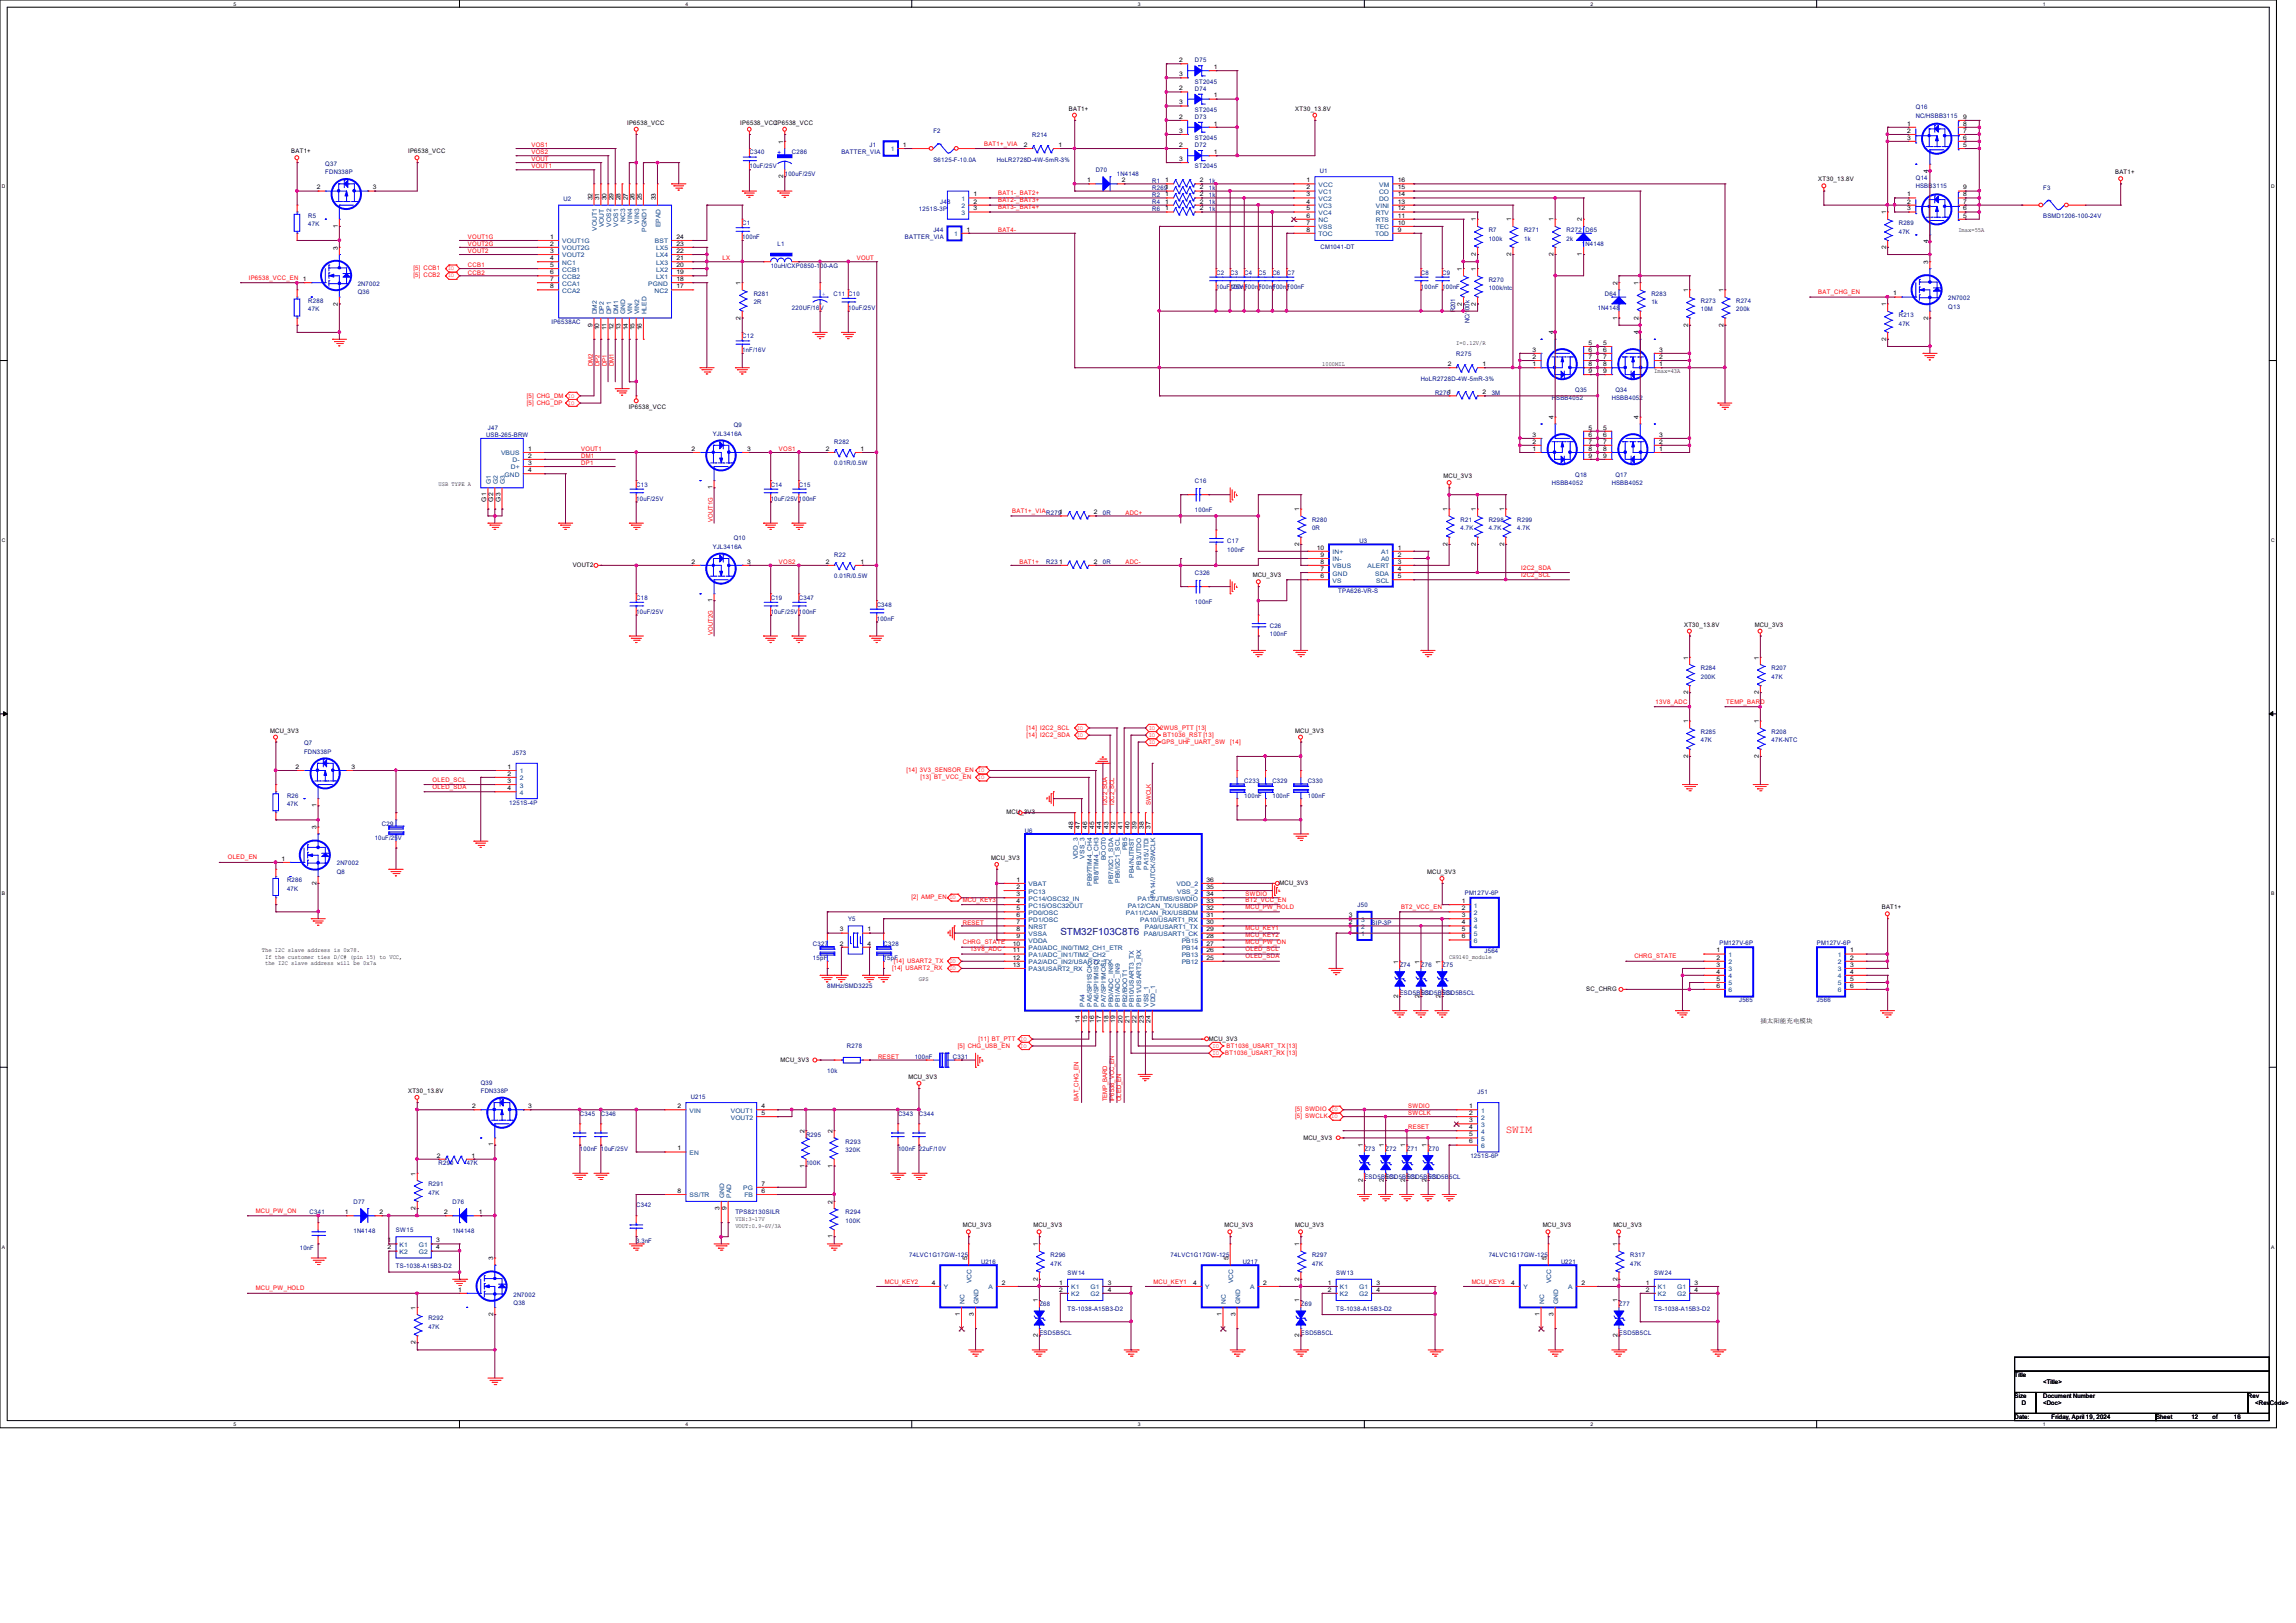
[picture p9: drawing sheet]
<svg xmlns="http://www.w3.org/2000/svg" width="297mm" height="210mm" viewBox="0 0 297 210" stroke-linecap="round" stroke-linejoin="round" font-family="sans-serif">
<defs><g id="words">
<text font-size="1.4" fill="#f00" x="194.8" y="146.6">SWIM</text>
<text font-size="1.3" fill="#000080" x="137.2" y="121">STM32F103C8T6</text>
<g font-size=".8">
<text x="152.5" y="11.7">2</text>
<text x="152.5" y="8">2</text>
<text x="152.5" y="9.9">3</text>
<text x="157" y="8.9">1</text>
<text x="81.1" y="16.1">IP6538_VCC</text>
<text x="95.8" y="16.1">IP6538_VCCIP6538_VCC</text>
<text x="138.3" y="14.3">BAT1+</text>
<text x="152.5" y="15.4">2</text>
<text x="152.5" y="17.2">3</text>
<text x="152.5" y="13.5">3</text>
<text x="157" y="16.3">1</text>
<text x="157" y="12.6">1</text>
<text x="167.6" y="14.3">XT30_13.8V</text>
<text x="246.7" y="17.2">2</text>
<text x="246.7" y="16.3">1</text>
<text x="254" y="17.2">7</text>
<text x="254" y="16.3">8</text>
<text x="254" y="15.4">9</text>
<text x="37.7" y="19.8">BAT1+</text>
<text x="52.8" y="19.8">IP6538_VCC</text>
<text x="101.3" y="23.1" transform="rotate(-90 101.3 23.1)">2</text>
<text x="101.3" y="18.6" transform="rotate(-90 101.3 18.6)">1</text>
<text x="116.8" y="19">1</text>
<text x="132.4" y="19">2</text>
<text x="136.9" y="19">1</text>
<text x="140.6" y="23.6">1</text>
<text x="145.1" y="23.6">2</text>
<text x="150.7" y="23.6">1</text>
<text x="152.5" y="19">2</text>
<text x="152.5" y="20.8">3</text>
<text x="155.2" y="23.6">2</text>
<text x="157" y="19.9">1</text>
<text x="169" y="23.6">1</text>
<text x="180.8" y="23.6">16</text>
<text x="235.2" y="23.5">XT30_13.8V</text>
<text x="246.7" y="18.1">3</text>
<text x="249.4" y="22.4" transform="rotate(-90 249.4 22.4)">4</text>
<text x="254" y="18.1">6</text>
<text x="254" y="19">5</text>
<text x="273.6" y="22.5">BAT1+</text>
<text x="41" y="24.5">2</text>
<text x="43.7" y="29.5" transform="rotate(-90 43.7 29.5)">1</text>
<text x="48.2" y="24.5">3</text>
<text x="76.6" y="25.9" transform="rotate(-90 76.6 25.9)">32</text>
<text x="77.5" y="25.9" transform="rotate(-90 77.5 25.9)">31</text>
<text x="78.4" y="25.9" transform="rotate(-90 78.4 25.9)">30</text>
<text x="79.4" y="25.9" transform="rotate(-90 79.4 25.9)">29</text>
<text x="80.3" y="25.9" transform="rotate(-90 80.3 25.9)">28</text>
<text x="81.2" y="25.9" transform="rotate(-90 81.2 25.9)">27</text>
<text x="82.1" y="25.9" transform="rotate(-90 82.1 25.9)">26</text>
<text x="83" y="25.9" transform="rotate(-90 83 25.9)">25</text>
<text x="84.8" y="25.9" transform="rotate(-90 84.8 25.9)">33</text>
<text x="125" y="30">1</text>
<text x="125.9" y="25.4">1</text>
<text x="125.9" y="26.3">2</text>
<text x="125.9" y="27.2">3</text>
<text x="150.7" y="25.4">1</text>
<text x="150.7" y="26.3">1</text>
<text x="150.7" y="27.2">1</text>
<text x="155.2" y="24.5">2</text>
<text x="155.2" y="25.4">2</text>
<text x="155.2" y="26.3">2</text>
<text x="155.2" y="27.2">2</text>
<text x="169" y="24.5">2</text>
<text x="169" y="25.4">3</text>
<text x="169" y="26.3">4</text>
<text x="169" y="27.2">5</text>
<text x="169" y="28.2">6</text>
<text x="169" y="29.1">7</text>
<text x="169" y="30">8</text>
<text x="180.8" y="30">9</text>
<text x="180.8" y="29.1">10</text>
<text x="180.8" y="28.2">11</text>
<text x="180.8" y="27.2">12</text>
<text x="180.8" y="26.3">13</text>
<text x="180.8" y="25.4">14</text>
<text x="180.8" y="24.5">15</text>
<text x="190.9" y="28.7" transform="rotate(-90 190.9 28.7)">1</text>
<text x="195.5" y="28.7" transform="rotate(-90 195.5 28.7)">1</text>
<text x="201" y="28.7" transform="rotate(-90 201 28.7)">1</text>
<text x="204.6" y="28.7" transform="rotate(-90 204.6 28.7)">2</text>
<text x="244" y="27.7" transform="rotate(-90 244 27.7)">1</text>
<text x="246.7" y="27.2">3</text>
<text x="246.7" y="26.3">2</text>
<text x="246.7" y="25.4">1</text>
<text x="253.3" y="30">Imax=55A</text>
<text x="254" y="26.3">7</text>
<text x="254" y="25.4">8</text>
<text x="254" y="27.2">6</text>
<text x="254" y="28.2">5</text>
<text x="254" y="24.5">9</text>
<text x="43.7" y="32.3" transform="rotate(-90 43.7 32.3)">3</text>
<text x="71.2" y="30.9">1</text>
<text x="71.2" y="31.8">2</text>
<text x="71.2" y="32.7">3</text>
<text x="71.2" y="33.7">4</text>
<text x="71.2" y="34.5">5</text>
<text x="71.2" y="35.5">6</text>
<text x="87.5" y="35.5">19</text>
<text x="87.5" y="34.5">20</text>
<text x="87.5" y="33.7">21</text>
<text x="87.5" y="32.7">22</text>
<text x="87.5" y="31.8">23</text>
<text x="87.5" y="30.9">24</text>
<text x="189.1" y="35.1" transform="rotate(-90 189.1 35.1)">1</text>
<text x="190.9" y="35.1" transform="rotate(-90 190.9 35.1)">1</text>
<text x="190.9" y="33.1" transform="rotate(-90 190.9 33.1)">2</text>
<text x="195.5" y="33.1" transform="rotate(-90 195.5 33.1)">2</text>
<text x="201" y="33.1" transform="rotate(-90 201 33.1)">2</text>
<text x="204.6" y="33.1" transform="rotate(-90 204.6 33.1)">1</text>
<text x="244" y="32.2" transform="rotate(-90 244 32.2)">2</text>
<text x="249.4" y="34.1" transform="rotate(-90 249.4 34.1)">3</text>
<text x="249.4" y="31.5" transform="rotate(-90 249.4 31.5)">4</text>
<text x="43.7" y="39.5" transform="rotate(-90 43.7 39.5)">2</text>
<text x="71.2" y="36.4">7</text>
<text x="71.2" y="37.3">8</text>
<text x="87.5" y="37.3">17</text>
<text x="87.5" y="36.4">18</text>
<text x="95.8" y="41.4" transform="rotate(-90 95.8 41.4)">2</text>
<text x="95.8" y="36.9" transform="rotate(-90 95.8 36.9)">1</text>
<text x="189.1" y="39.5" transform="rotate(-90 189.1 39.5)">2</text>
<text x="190.9" y="39.5" transform="rotate(-90 190.9 39.5)">2</text>
<text x="209.2" y="41.4" transform="rotate(-90 209.2 41.4)">1</text>
<text x="209.2" y="36.9" transform="rotate(-90 209.2 36.9)">2</text>
<text x="212" y="41.4" transform="rotate(-90 212 41.4)">2</text>
<text x="212" y="36.9" transform="rotate(-90 212 36.9)">1</text>
<text x="218.4" y="37.8" transform="rotate(-90 218.4 37.8)">1</text>
<text x="222.9" y="37.8" transform="rotate(-90 222.9 37.8)">1</text>
<text x="244" y="39.6" transform="rotate(-90 244 39.6)">1</text>
<text x="244.9" y="38.2">1</text>
<text x="249.4" y="41.4" transform="rotate(-90 249.4 41.4)">2</text>
<text x="76.6" y="42.2" transform="rotate(-90 76.6 42.2)">9</text>
<text x="77.5" y="42.7" transform="rotate(-90 77.5 42.7)">10</text>
<text x="78.4" y="42.7" transform="rotate(-90 78.4 42.7)">11</text>
<text x="79.4" y="42.7" transform="rotate(-90 79.4 42.7)">12</text>
<text x="80.3" y="42.7" transform="rotate(-90 80.3 42.7)">13</text>
<text x="81.2" y="42.7" transform="rotate(-90 81.2 42.7)">14</text>
<text x="82.1" y="42.7" transform="rotate(-90 82.1 42.7)">15</text>
<text x="83" y="42.7" transform="rotate(-90 83 42.7)">16</text>
<text x="171" y="47.3">1000MIL</text>
<text x="187.3" y="47.4">2</text>
<text x="188.4" y="44.6">I=0.12V/R</text>
<text x="191.8" y="47.4">1</text>
<text x="198.2" y="47.4">1</text>
<text x="198.2" y="46.4">2</text>
<text x="198.2" y="45.5">3</text>
<text x="201" y="43.3" transform="rotate(-90 201 43.3)">4</text>
<text x="205.5" y="47.4">8</text>
<text x="205.5" y="46.4">7</text>
<text x="205.5" y="45.5">6</text>
<text x="205.5" y="44.6">5</text>
<text x="207.4" y="47.4">8</text>
<text x="207.4" y="46.4">7</text>
<text x="207.4" y="45.5">6</text>
<text x="207.4" y="44.6">5</text>
<text x="212" y="43.3" transform="rotate(-90 212 43.3)">4</text>
<text x="214.6" y="47.4">1</text>
<text x="214.6" y="46.4">2</text>
<text x="214.6" y="45.5">3</text>
<text x="218.4" y="42.2" transform="rotate(-90 218.4 42.2)">2</text>
<text x="222.9" y="42.2" transform="rotate(-90 222.9 42.2)">2</text>
<text x="244" y="44.1" transform="rotate(-90 244 44.1)">2</text>
<text x="81.3" y="52.9">IP6538_VCC</text>
<text x="191.8" y="51">2</text>
<text x="205.5" y="48.3">9</text>
<text x="207.4" y="48.3">9</text>
<text x="214" y="48.3">Imax=43A</text>
<text x="68.3" y="58.3">1</text>
<text x="68.3" y="59.2">2</text>
<text x="89.5" y="58.3">2</text>
<text x="96.6" y="58.3">3</text>
<text x="106.8" y="58.3">2</text>
<text x="111.3" y="58.3">1</text>
<text x="198.2" y="58.3">1</text>
<text x="198.2" y="57.4">2</text>
<text x="198.2" y="56.5">3</text>
<text x="201" y="54.2" transform="rotate(-90 201 54.2)">4</text>
<text x="205.5" y="58.3">8</text>
<text x="205.5" y="57.4">7</text>
<text x="205.5" y="56.5">6</text>
<text x="205.5" y="55.6">5</text>
<text x="205.5" y="59.2">9</text>
<text x="207.4" y="58.3">8</text>
<text x="207.4" y="57.4">7</text>
<text x="207.4" y="56.5">6</text>
<text x="207.4" y="55.6">5</text>
<text x="207.4" y="59.2">9</text>
<text x="212" y="54.2" transform="rotate(-90 212 54.2)">4</text>
<text x="214.6" y="58.3">1</text>
<text x="214.6" y="57.4">2</text>
<text x="214.6" y="56.5">3</text>
<text x="56.7" y="62.9">USB TYPE A</text>
<text x="62.9" y="64.9" transform="rotate(-90 62.9 64.9)">G1</text>
<text x="63.8" y="64.9" transform="rotate(-90 63.8 64.9)">G2</text>
<text x="64.7" y="64.9" transform="rotate(-90 64.7 64.9)">G3</text>
<text x="68.3" y="60.2">3</text>
<text x="68.3" y="61.1">4</text>
<text x="92.2" y="63.3" transform="rotate(-90 92.2 63.3)">1</text>
<text x="186.7" y="61.8">MCU_3V3</text>
<text x="141.5" y="66.5">2</text>
<text x="168.1" y="70.6" transform="rotate(-90 168.1 70.6)">2</text>
<text x="168.1" y="66.1" transform="rotate(-90 168.1 66.1)">1</text>
<text x="170.3" y="71.1">10</text>
<text x="180.8" y="71.1">1</text>
<text x="187.2" y="70.6" transform="rotate(-90 187.2 70.6)">2</text>
<text x="187.2" y="66.1" transform="rotate(-90 187.2 66.1)">1</text>
<text x="190.9" y="70.6" transform="rotate(-90 190.9 70.6)">2</text>
<text x="190.9" y="66.1" transform="rotate(-90 190.9 66.1)">1</text>
<text x="194.6" y="70.6" transform="rotate(-90 194.6 70.6)">2</text>
<text x="194.6" y="66.1" transform="rotate(-90 194.6 66.1)">1</text>
<text x="74.1" y="73.4">VOUT2</text>
<text x="89.5" y="72.9">2</text>
<text x="92.2" y="77.9" transform="rotate(-90 92.2 77.9)">1</text>
<text x="96.6" y="72.9">3</text>
<text x="106.8" y="72.9">2</text>
<text x="111.3" y="72.9">1</text>
<text x="137" y="72.9">1</text>
<text x="141.5" y="72.9">2</text>
<text x="162.1" y="74.7">MCU_3V3</text>
<text x="170.8" y="74.8">6</text>
<text x="170.8" y="73.9">7</text>
<text x="170.8" y="72.9">8</text>
<text x="170.8" y="72.1">9</text>
<text x="180.8" y="72.1">2</text>
<text x="180.8" y="72.9">3</text>
<text x="180.8" y="73.9">4</text>
<text x="180.8" y="74.8">5</text>
<text x="217.8" y="81.1">XT30_13.8V</text>
<text x="227" y="81.1">MCU_3V3</text>
<text x="218.4" y="89.8" transform="rotate(-90 218.4 89.8)">2</text>
<text x="218.4" y="85.3" transform="rotate(-90 218.4 85.3)">1</text>
<text x="227.5" y="89.8" transform="rotate(-90 227.5 89.8)">2</text>
<text x="227.5" y="85.3" transform="rotate(-90 227.5 85.3)">1</text>
<text x="35" y="94.8">MCU_3V3</text>
<text x="167.6" y="94.8">MCU_3V3</text>
<text x="218.4" y="93.6" transform="rotate(-90 218.4 93.6)">1</text>
<text x="227.5" y="93.6" transform="rotate(-90 227.5 93.6)">1</text>
<text x="38.2" y="99.5">2</text>
<text x="45.5" y="99.5">3</text>
<text x="65.7" y="99.5">1</text>
<text x="65.7" y="100.4">2</text>
<text x="65.7" y="101.3">3</text>
<text x="218.4" y="98" transform="rotate(-90 218.4 98)">2</text>
<text x="227.5" y="98" transform="rotate(-90 227.5 98)">2</text>
<text x="40.9" y="107.3" transform="rotate(-90 40.9 107.3)">3</text>
<text x="40.9" y="104.4" transform="rotate(-90 40.9 104.4)">1</text>
<text x="65.7" y="102.2">4</text>
<text x="130.2" y="105.4">MCU_3V3</text>
<text x="138.8" y="107.3" transform="rotate(-90 138.8 107.3)">48</text>
<text x="139.7" y="107.3" transform="rotate(-90 139.7 107.3)">47</text>
<text x="140.6" y="107.3" transform="rotate(-90 140.6 107.3)">46</text>
<text x="141.5" y="107.3" transform="rotate(-90 141.5 107.3)">45</text>
<text x="142.5" y="107.3" transform="rotate(-90 142.5 107.3)">44</text>
<text x="143.4" y="107.3" transform="rotate(-90 143.4 107.3)">43</text>
<text x="144.3" y="107.3" transform="rotate(-90 144.3 107.3)">42</text>
<text x="145.2" y="107.3" transform="rotate(-90 145.2 107.3)">41</text>
<text x="146.1" y="107.3" transform="rotate(-90 146.1 107.3)">40</text>
<text x="147" y="107.3" transform="rotate(-90 147 107.3)">39</text>
<text x="148" y="107.3" transform="rotate(-90 148 107.3)">38</text>
<text x="148.8" y="107.3" transform="rotate(-90 148.8 107.3)">37</text>
<text x="36.4" y="111.4">1</text>
<text x="128.2" y="111.3">MCU_3V3</text>
<text x="184.6" y="113.1">MCU_3V3</text>
<text x="40.9" y="114.5" transform="rotate(-90 40.9 114.5)">2</text>
<text x="131.5" y="114.1">1</text>
<text x="131.5" y="115">2</text>
<text x="131.5" y="116">3</text>
<text x="131.5" y="116.8">4</text>
<text x="131.5" y="117.8">5</text>
<text x="131.5" y="118.7">6</text>
<text x="131.5" y="119.6">7</text>
<text x="156.1" y="119.6">30</text>
<text x="156.1" y="118.7">31</text>
<text x="156.1" y="117.8">32</text>
<text x="156.1" y="116.8">33</text>
<text x="156.1" y="116">34</text>
<text x="156.1" y="115">35</text>
<text x="156.1" y="114.1">36</text>
<text x="165.5" y="114.5">MCU_3V3</text>
<text x="174.5" y="119.6">2</text>
<text x="174.5" y="118.7">3</text>
<text x="189.1" y="116.8">1</text>
<text x="189.1" y="117.8">2</text>
<text x="189.1" y="118.7">3</text>
<text x="189.1" y="119.6">4</text>
<text x="243.4" y="117.6">BAT1+</text>
<text x="33.9" y="123.2">The I2C slave address is 0x78.</text>
<text x="34.3" y="124">If the customer ties D/C# (pin 15) to VCC,</text>
<text x="34.3" y="124.8">the I2C slave address will be 0x7a</text>
<text x="108.6" y="120.5">3</text>
<text x="108.6" y="122.3">2</text>
<text x="112.2" y="120.5">1</text>
<text x="112.2" y="122.3">4</text>
<text x="131" y="122.3">10</text>
<text x="131" y="123.2">11</text>
<text x="131" y="124.2">12</text>
<text x="131" y="125.1">13</text>
<text x="131.5" y="121.4">9</text>
<text x="131.5" y="120.5">8</text>
<text x="156.1" y="124.2">25</text>
<text x="156.1" y="123.2">26</text>
<text x="156.1" y="122.3">27</text>
<text x="156.1" y="121.4">28</text>
<text x="156.1" y="120.5">29</text>
<text x="174.5" y="120.5">1</text>
<text x="180.8" y="124.7" transform="rotate(-90 180.8 124.7)">1</text>
<text x="183.6" y="124.7" transform="rotate(-90 183.6 124.7)">1</text>
<text x="186.4" y="124.7" transform="rotate(-90 186.4 124.7)">1</text>
<text x="187.5" y="124.1">CH9140_module</text>
<text x="189.1" y="120.5">5</text>
<text x="189.1" y="121.4">6</text>
<text x="222" y="123.2">1</text>
<text x="222" y="124.2">2</text>
<text x="222" y="125.1">3</text>
<text x="222" y="126">4</text>
<text x="239.3" y="123.2">1</text>
<text x="239.3" y="124.2">2</text>
<text x="239.3" y="125.1">3</text>
<text x="239.3" y="126">4</text>
<text x="118.9" y="126.9">GPS</text>
<text x="180.8" y="129.1" transform="rotate(-90 180.8 129.1)">2</text>
<text x="183.6" y="129.1" transform="rotate(-90 183.6 129.1)">2</text>
<text x="186.4" y="129.1" transform="rotate(-90 186.4 129.1)">2</text>
<text x="205.2" y="128.2">SC_CHRG</text>
<text x="222" y="126.9">5</text>
<text x="222" y="127.8">6</text>
<text x="239.3" y="126.9">5</text>
<text x="239.3" y="127.8">6</text>
<text x="101" y="137.4">MCU_3V3</text>
<text x="139.7" y="132.3" transform="rotate(-90 139.7 132.3)">14</text>
<text x="140.6" y="132.3" transform="rotate(-90 140.6 132.3)">15</text>
<text x="141.5" y="132.3" transform="rotate(-90 141.5 132.3)">16</text>
<text x="142.5" y="132.3" transform="rotate(-90 142.5 132.3)">17</text>
<text x="143.4" y="132.3" transform="rotate(-90 143.4 132.3)">18</text>
<text x="144.3" y="132.3" transform="rotate(-90 144.3 132.3)">19</text>
<text x="145.2" y="132.3" transform="rotate(-90 145.2 132.3)">20</text>
<text x="146.1" y="132.3" transform="rotate(-90 146.1 132.3)">21</text>
<text x="147" y="132.3" transform="rotate(-90 147 132.3)">22</text>
<text x="148" y="132.3" transform="rotate(-90 148 132.3)">23</text>
<text x="148.8" y="132.3" transform="rotate(-90 148.8 132.3)">24</text>
<text x="156.4" y="134.7">MCU_3V3</text>
<text x="227.7" y="132.4">插太阳能充电模块</text>
<text x="52.8" y="141.4">XT30_13.8V</text>
<text x="61.1" y="143.4">2</text>
<text x="68.3" y="143.4">3</text>
<text x="87.6" y="143.4">2</text>
<text x="98.5" y="143.4">4</text>
<text x="117.5" y="139.6">MCU_3V3</text>
<text x="190" y="143.4">1</text>
<text x="56.5" y="149.8">2</text>
<text x="61" y="149.8">1</text>
<text x="63.8" y="148.3" transform="rotate(-90 63.8 148.3)">1</text>
<text x="87.6" y="148.8">1</text>
<text x="98.5" y="144.3">5</text>
<text x="104.1" y="146.6" transform="rotate(-90 104.1 146.6)">2</text>
<text x="107.7" y="146.6" transform="rotate(-90 107.7 146.6)">2</text>
<text x="168.6" y="147.4">MCU_3V3</text>
<text x="176.3" y="148.4" transform="rotate(-90 176.3 148.4)">1</text>
<text x="179" y="148.4" transform="rotate(-90 179 148.4)">1</text>
<text x="181.8" y="148.4" transform="rotate(-90 181.8 148.4)">1</text>
<text x="184.5" y="148.4" transform="rotate(-90 184.5 148.4)">1</text>
<text x="190" y="144.3">2</text>
<text x="190" y="145.2">3</text>
<text x="190" y="146.1">4</text>
<text x="190" y="147">5</text>
<text x="190" y="148">6</text>
<text x="53.8" y="152.1" transform="rotate(-90 53.8 152.1)">1</text>
<text x="87.6" y="154.3">8</text>
<text x="98.5" y="153.4">7</text>
<text x="98.5" y="154.3">6</text>
<text x="104.1" y="151.1" transform="rotate(-90 104.1 151.1)">1</text>
<text x="107.7" y="155.7" transform="rotate(-90 107.7 155.7)">2</text>
<text x="107.7" y="151.1" transform="rotate(-90 107.7 151.1)">1</text>
<text x="176.3" y="152.9" transform="rotate(-90 176.3 152.9)">2</text>
<text x="179" y="152.9" transform="rotate(-90 179 152.9)">2</text>
<text x="181.8" y="152.9" transform="rotate(-90 181.8 152.9)">2</text>
<text x="184.5" y="152.9" transform="rotate(-90 184.5 152.9)">2</text>
<text x="44.6" y="157.1">1</text>
<text x="49.1" y="157.1">2</text>
<text x="50.1" y="160.7">1</text>
<text x="50.1" y="161.7">2</text>
<text x="53.8" y="156.5" transform="rotate(-90 53.8 156.5)">2</text>
<text x="56.4" y="160.7">3</text>
<text x="56.4" y="161.7">4</text>
<text x="57.4" y="157.1">2</text>
<text x="61.9" y="157.1">1</text>
<text x="93.1" y="156.5" transform="rotate(-90 93.1 156.5)">3</text>
<text x="94" y="156.5" transform="rotate(-90 94 156.5)">9</text>
<text x="95.1" y="158">VIN:3~17V</text>
<text x="95.1" y="158.9">VOUT:0.9~6V/3A</text>
<text x="107.7" y="160.2" transform="rotate(-90 107.7 160.2)">1</text>
<text x="124.5" y="158.8">MCU_3V3</text>
<text x="133.7" y="158.8">MCU_3V3</text>
<text x="134.2" y="161.2" transform="rotate(-90 134.2 161.2)">1</text>
<text x="158.4" y="158.8">MCU_3V3</text>
<text x="167.6" y="158.8">MCU_3V3</text>
<text x="168.1" y="161.2" transform="rotate(-90 168.1 161.2)">1</text>
<text x="199.6" y="158.8">MCU_3V3</text>
<text x="208.7" y="158.8">MCU_3V3</text>
<text x="209.2" y="161.2" transform="rotate(-90 209.2 161.2)">1</text>
<text x="59.3" y="167.1">1</text>
<text x="63.8" y="163.1" transform="rotate(-90 63.8 163.1)">3</text>
<text x="120.5" y="166.2">4</text>
<text x="125.1" y="163.1" transform="rotate(-90 125.1 163.1)">5</text>
<text x="129.6" y="166.2">2</text>
<text x="134.2" y="165.7" transform="rotate(-90 134.2 165.7)">2</text>
<text x="137" y="166.2">1</text>
<text x="137" y="167.1">2</text>
<text x="143.3" y="166.2">3</text>
<text x="143.3" y="167.1">4</text>
<text x="154.3" y="166.2">4</text>
<text x="158.9" y="163.1" transform="rotate(-90 158.9 163.1)">5</text>
<text x="163.4" y="166.2">2</text>
<text x="168.1" y="165.7" transform="rotate(-90 168.1 165.7)">2</text>
<text x="171.7" y="166.2">1</text>
<text x="171.7" y="167.1">2</text>
<text x="178.1" y="166.2">3</text>
<text x="178.1" y="167.1">4</text>
<text x="195.5" y="166.2">4</text>
<text x="200.1" y="163.1" transform="rotate(-90 200.1 163.1)">5</text>
<text x="204.6" y="166.2">2</text>
<text x="209.2" y="165.7" transform="rotate(-90 209.2 165.7)">2</text>
<text x="212.9" y="166.2">1</text>
<text x="212.9" y="167.1">2</text>
<text x="219.2" y="166.2">3</text>
<text x="219.2" y="167.1">4</text>
<text x="53.8" y="173.9" transform="rotate(-90 53.8 173.9)">2</text>
<text x="53.8" y="169.5" transform="rotate(-90 53.8 169.5)">1</text>
<text x="63.8" y="170.3" transform="rotate(-90 63.8 170.3)">2</text>
<text x="124.2" y="170.3" transform="rotate(-90 124.2 170.3)">1</text>
<text x="126" y="170.3" transform="rotate(-90 126 170.3)">3</text>
<text x="134.2" y="173" transform="rotate(-90 134.2 173)">2</text>
<text x="134.2" y="168.5" transform="rotate(-90 134.2 168.5)">1</text>
<text x="158" y="170.3" transform="rotate(-90 158 170.3)">1</text>
<text x="159.8" y="170.3" transform="rotate(-90 159.8 170.3)">3</text>
<text x="168.1" y="173" transform="rotate(-90 168.1 173)">2</text>
<text x="168.1" y="168.5" transform="rotate(-90 168.1 168.5)">1</text>
<text x="199.1" y="170.3" transform="rotate(-90 199.1 170.3)">1</text>
<text x="201" y="170.3" transform="rotate(-90 201 170.3)">3</text>
<text x="209.2" y="173" transform="rotate(-90 209.2 173)">2</text>
<text x="209.2" y="168.5" transform="rotate(-90 209.2 168.5)">1</text>
<text x="260.6" y="178.2">Title</text>
<text x="264.3" y="179.1">&lt;Title&gt;</text>
<text x="260.6" y="180.9">Size</text>
<text x="260.6" y="183.6">Date:</text>
<text x="261.5" y="181.8">D</text>
<text x="264.3" y="180.9">Document Number</text>
<text x="264.3" y="181.8">&lt;Doc&gt;</text>
<text x="265.4" y="183.6">Friday, April 19, 2024</text>
<text x="278.9" y="183.6">Sheet</text>
<text x="283.5" y="183.6">12</text>
<text x="286.2" y="183.6">of</text>
<text x="289" y="183.6">16</text>
<text x="290.8" y="180.9">Rev</text>
<text x="291.7" y="181.8">&lt;Rev</text>
<text x="293.6" y="181.8">Co</text>
<text x="294.7" y="181.8">de&gt;</text>
</g>
<g font-size=".8" fill="#000080">
<text x="154.6" y="11.8">D74</text>
<text x="154.6" y="8.1">D75</text>
<text x="154.6" y="10.8">ST2045</text>
<text x="120.7" y="17.2">F2</text>
<text x="133.5" y="17.7">R214</text>
<text x="154.6" y="15.4">D73</text>
<text x="154.6" y="14.5">ST2045</text>
<text x="247.8" y="14.1">Q16</text>
<text x="247.8" y="15.2">NC/HSBB3115</text>
<text x="42.1" y="21.5">Q37</text>
<text x="42.1" y="22.5">FDN338P</text>
<text x="96.9" y="20">C340</text>
<text x="96.9" y="21.8">10uF/25V</text>
<text x="101.5" y="22.7">100uF/25V</text>
<text x="102.4" y="20">C286</text>
<text x="108.8" y="20">BATTER_VIA</text>
<text x="112.5" y="19.1">J1</text>
<text x="120.7" y="20.9">S6125-F-10.0A</text>
<text x="128.9" y="20.9">HoLR2728D-4W-5mR-3%</text>
<text x="141.7" y="22.3">D70</text>
<text x="144.5" y="22.7">1N4148</text>
<text x="149.1" y="23.6">R1</text>
<text x="154.6" y="19.1">D72</text>
<text x="154.6" y="21.8">ST2045</text>
<text x="154.6" y="18.2">ST2045</text>
<text x="156.4" y="23.6">1k</text>
<text x="170.7" y="22.4">U1</text>
<text x="247.8" y="23.3">Q14</text>
<text x="39.9" y="28.2">R5</text>
<text x="39.9" y="29.3">47K</text>
<text x="72.9" y="26">U2</text>
<text x="96" y="29.1">C1</text>
<text x="118.9" y="27.3">1251S-3P</text>
<text x="121.6" y="26.4">J48</text>
<text x="149.1" y="24.6">R2691</text>
<text x="149.1" y="25.5">R2</text>
<text x="149.1" y="26.4">R4</text>
<text x="149.1" y="27.3">R6</text>
<text x="156.4" y="24.6">1k</text>
<text x="156.4" y="25.5">1k</text>
<text x="156.4" y="26.4">1k</text>
<text x="156.4" y="27.3">1k</text>
<text x="245.6" y="29.1">R289</text>
<text x="247.8" y="24.4">HSBB3115</text>
<text x="264.3" y="24.6">F3</text>
<text x="264.3" y="28.2">BSMD1206-100-24V</text>
<text x="96" y="30.9">100nF</text>
<text x="99.7" y="34.6">10uH/CXP0850-1</text>
<text x="100.6" y="31.9">L1</text>
<text x="106.1" y="34.6">00-AG</text>
<text x="117.1" y="30.9">BATTER_VIA</text>
<text x="120.7" y="30.1">J44</text>
<text x="157.3" y="35.5">C2</text>
<text x="159.1" y="35.5">C3</text>
<text x="161" y="35.5">C4</text>
<text x="162.8" y="35.5">C5</text>
<text x="164.6" y="35.5">C6</text>
<text x="166.5" y="35.5">C7</text>
<text x="170.8" y="32.2">CM1041-DT</text>
<text x="183.8" y="35.5">C8</text>
<text x="186.6" y="35.5">C9</text>
<text x="192.6" y="30.1">R7</text>
<text x="192.6" y="31.2">100k</text>
<text x="197.1" y="30.1">R271</text>
<text x="197.1" y="31.2">1k</text>
<text x="202.6" y="30.1">R272 D65</text>
<text x="202.6" y="31.2">2k</text>
<text x="204.6" y="31.9">1N4148</text>
<text x="245.6" y="30.2">47K</text>
<text x="39.9" y="39.2">R288</text>
<text x="39.9" y="40.3">47K</text>
<text x="46.3" y="38.1">Q36</text>
<text x="46.3" y="37">2N7002</text>
<text x="71.3" y="41.9">IP6538AC</text>
<text x="97.5" y="38.3">R281</text>
<text x="97.5" y="39.4">2R</text>
<text x="102.4" y="40.1">220UF/16V</text>
<text x="107.8" y="38.3">C11 C10</text>
<text x="109.7" y="40.1">10uF/25V</text>
<text x="157.3" y="37.3">10uF100n1</text>
<text x="159.2" y="37.3">/25VF00n1</text>
<text x="162.8" y="37.3">F00n1</text>
<text x="164.6" y="37.3">F00nF</text>
<text x="166.5" y="37.3">100nF</text>
<text x="183.8" y="37.3">100nF 100nF</text>
<text x="188.2" y="40.4" transform="rotate(-90 188.2 40.4)">R201</text>
<text x="190.1" y="41.8" transform="rotate(-90 190.1 41.8)">NC/100k</text>
<text x="192.6" y="36.4">R270</text>
<text x="192.6" y="37.5">100k/ntc</text>
<text x="206.7" y="40.1">1N4148</text>
<text x="207.6" y="38.3">D64</text>
<text x="213.6" y="38.3">R283</text>
<text x="213.6" y="39.4">1k</text>
<text x="220" y="39.2">R273</text>
<text x="220" y="40.3">10M</text>
<text x="224.6" y="39.2">R274</text>
<text x="224.6" y="40.3">200k</text>
<text x="245.6" y="41">R213</text>
<text x="252" y="39.9">Q13</text>
<text x="252" y="38.8">2N7002</text>
<text x="96" y="43.8">C12</text>
<text x="96" y="45.6">1nF/16V</text>
<text x="188.4" y="46.1">R275</text>
<text x="245.6" y="42.1">47K</text>
<text x="183.8" y="49.2">HoLR2728D-4W-5mR-3%</text>
<text x="185.6" y="51.1">R2761</text>
<text x="193" y="51.1">3M</text>
<text x="200.7" y="51.8">H</text>
<text x="201.3" y="51.8">SBB4052</text>
<text x="203.8" y="50.7">Q35</text>
<text x="208.5" y="51.8">HSBB4052</text>
<text x="209" y="50.7">Q34</text>
<text x="62.9" y="56.6">USB-265-BRW</text>
<text x="63.1" y="55.6">J47</text>
<text x="92.2" y="56.4">YJL3416A</text>
<text x="94.9" y="55.3">Q9</text>
<text x="107.9" y="57.5">R282</text>
<text x="82.3" y="62.9">C13</text>
<text x="82.3" y="64.8">10uF/25V</text>
<text x="99.7" y="62.9">C14</text>
<text x="99.7" y="64.8">10uF/25V100nF</text>
<text x="103.3" y="62.9">C15</text>
<text x="107.9" y="60.2">0.01R/0.5W</text>
<text x="154.6" y="62.5">C16</text>
<text x="200.7" y="62.8">HSBB4052</text>
<text x="203.8" y="61.7">Q18</text>
<text x="208.5" y="62.8">HSBB4052</text>
<text x="209" y="61.7">Q17</text>
<text x="92.2" y="71">YJL3416A</text>
<text x="94.9" y="69.9">Q10</text>
<text x="135.3" y="66.6">R2791</text>
<text x="142.7" y="66.6">0R</text>
<text x="154.6" y="66.3">100nF</text>
<text x="158.7" y="70.3">C17</text>
<text x="158.7" y="71.4">100nF</text>
<text x="169.7" y="67.5">R280</text>
<text x="169.7" y="68.6">0R</text>
<text x="175.9" y="70.3">U3</text>
<text x="188.9" y="67.5">R21</text>
<text x="188.9" y="68.6">4.7K</text>
<text x="192.6" y="67.5">R298</text>
<text x="192.6" y="68.6">4.7K</text>
<text x="196.3" y="67.5">R299</text>
<text x="196.3" y="68.6">4.7K</text>
<text x="82.3" y="77.6">C18</text>
<text x="99.7" y="77.6">C19</text>
<text x="103.3" y="77.6">C347</text>
<text x="107.9" y="72.1">R22</text>
<text x="107.9" y="74.8">0.01R/0.5W</text>
<text x="135.3" y="73">R23</text>
<text x="142.7" y="73">0R</text>
<text x="154.6" y="74.4">C326</text>
<text x="173.1" y="76.7">TPA626-VR-S</text>
<text x="82.3" y="79.4">10uF/25V</text>
<text x="99.7" y="79.4">10uF/25V100nF</text>
<text x="113.4" y="78.5">C348</text>
<text x="113.4" y="80.3">100nF</text>
<text x="154.6" y="78.1">100nF</text>
<text x="164.3" y="81.2">C26</text>
<text x="164.3" y="82.3">100nF</text>
<text x="220" y="86.7">R284</text>
<text x="220" y="87.8">200K</text>
<text x="229.2" y="86.7">R207</text>
<text x="229.2" y="87.8">47K</text>
<text x="220" y="95">R285</text>
<text x="229.2" y="95">R208</text>
<text x="39.3" y="96.4">Q7</text>
<text x="39.3" y="97.5">FDN338P</text>
<text x="66.3" y="97.7">J573</text>
<text x="161" y="101.3">C233</text>
<text x="164.6" y="101.3">C329</text>
<text x="169.2" y="101.3">C330</text>
<text x="220" y="96.1">47K</text>
<text x="229.2" y="96.1">47K-NTC</text>
<text x="37.1" y="103.2">R26</text>
<text x="37.1" y="104.3">47K</text>
<text x="49.4" y="106.8">C29</text>
<text x="65.9" y="104.1">1251S-4P</text>
<text x="132.6" y="107.8">U6</text>
<text x="161" y="103.2">100nF</text>
<text x="164.6" y="103.2">100nF</text>
<text x="169.2" y="103.2">100nF</text>
<text x="43.6" y="113.1">Q8</text>
<text x="43.6" y="112">2N7002</text>
<text x="48.5" y="108.7">10uF/25V</text>
<text x="37.1" y="114.2">R286</text>
<text x="37.1" y="115.3">47K</text>
<text x="109.7" y="119.2">Y5</text>
<text x="175.6" y="117.3">J50</text>
<text x="177.4" y="119.6">SIP-3P</text>
<text x="189.5" y="115.8">PM127V-6P</text>
<text x="105.2" y="122.4">C327</text>
<text x="105.2" y="124.2">15pF</text>
<text x="114.3" y="122.4">C328</text>
<text x="114.3" y="124.2">15pF</text>
<text x="181.1" y="125.1">Z74</text>
<text x="183.8" y="125.1">Z76</text>
<text x="186.6" y="125.1">Z75</text>
<text x="192" y="123.3">J564</text>
<text x="222.4" y="122.2">PM127V-6P</text>
<text x="235" y="122.2">PM127V-6P</text>
<text x="107" y="127.9">8MHz/SMD3225</text>
<text x="181.1" y="128.8">ESD5B5CL</text>
<text x="183.8" y="128.8">ESD5B5CL</text>
<text x="186.6" y="128.8">ESD5B5CL</text>
<text x="225" y="129.7">J565</text>
<text x="235" y="129.7">J566</text>
<text x="109.6" y="135.6">R278</text>
<text x="118.3" y="137">100nF</text>
<text x="123.3" y="137">C331</text>
<text x="62.2" y="140.3">Q39</text>
<text x="62.2" y="141.4">FDN338P</text>
<text x="89.4" y="142.2">U215</text>
<text x="107" y="138.9">10k</text>
<text x="191.1" y="141.6">J51</text>
<text x="75" y="144.4">C345</text>
<text x="75" y="148.9">100nF</text>
<text x="77.7" y="144.4">C346</text>
<text x="77.7" y="148.9">10uF/25V</text>
<text x="104.3" y="147.1">R295</text>
<text x="109.4" y="148">R293</text>
<text x="109.4" y="149.1">320K</text>
<text x="116.2" y="144.4">C343</text>
<text x="116.2" y="148.9">100nF</text>
<text x="118.9" y="144.4">C344</text>
<text x="118.9" y="148.9">22uF/10V</text>
<text x="176.5" y="148.9">Z73</text>
<text x="179.2" y="148.9">Z72</text>
<text x="182" y="148.9">Z71</text>
<text x="184.7" y="148.9">Z70</text>
<text x="190.2" y="149.8">1251S-6P</text>
<text x="45.7" y="155.8">D77</text>
<text x="55.4" y="153.5">R291</text>
<text x="55.4" y="154.6">47K</text>
<text x="56.7" y="150.7">R290</text>
<text x="58.5" y="155.8">D76</text>
<text x="60.4" y="150.7">47K</text>
<text x="104.3" y="150.7">100K</text>
<text x="176.5" y="152.6">ESD5B5CL</text>
<text x="179.2" y="152.6">ESD5B5CL</text>
<text x="182" y="152.6">ESD5B5CL</text>
<text x="184.7" y="152.6">ESD5B5CL</text>
<text x="38.8" y="161.7">10nF</text>
<text x="40" y="157.1">C341</text>
<text x="45.7" y="159.5">1N4148</text>
<text x="51.2" y="159.4">SW15</text>
<text x="58.5" y="159.5">1N4148</text>
<text x="82.3" y="156.2">C342</text>
<text x="82.3" y="160.8">3.3nF</text>
<text x="95.1" y="157.1">TPS82130SILR</text>
<text x="109.4" y="157.1">R294</text>
<text x="109.4" y="158.2">100K</text>
<text x="51.2" y="164.1">TS-1038-A15B3-D2</text>
<text x="66.4" y="167.8">2N7002</text>
<text x="117.6" y="162.6">74LVC1G17GW-125</text>
<text x="126.9" y="163.5">U216</text>
<text x="135.9" y="162.6">R296</text>
<text x="135.9" y="163.7">47K</text>
<text x="138.1" y="164.9">SW14</text>
<text x="151.4" y="162.6">74LVC1G17GW-125</text>
<text x="160.8" y="163.5">U217</text>
<text x="169.7" y="162.6">R297</text>
<text x="169.7" y="163.7">47K</text>
<text x="172.8" y="164.9">SW13</text>
<text x="192.6" y="162.6">74LVC1G17GW-125</text>
<text x="201.9" y="163.5">U221</text>
<text x="210.9" y="162.6">R317</text>
<text x="210.9" y="163.7">47K</text>
<text x="214" y="164.9">SW24</text>
<text x="55.4" y="170.9">R292</text>
<text x="55.4" y="172">47K</text>
<text x="66.4" y="168.8">Q38</text>
<text x="134.5" y="169">Z68</text>
<text x="134.5" y="172.7">ESD5B5CL</text>
<text x="138.1" y="169.6">TS-1038-A15B3-D2</text>
<text x="168.3" y="169">Z69</text>
<text x="168.3" y="172.7">ESD5B5CL</text>
<text x="172.8" y="169.6">TS-1038-A15B3-D2</text>
<text x="209.4" y="169">Z77</text>
<text x="209.4" y="172.7">ESD5B5CL</text>
<text x="214" y="169.6">TS-1038-A15B3-D2</text>
</g>
<g font-size=".8" fill="#f00">
<text x="68.7" y="21.8">VOUT1</text>
<text x="68.7" y="20.9">VOUT</text>
<text x="68.7" y="20">VOS2</text>
<text x="68.7" y="19.1">VOS1</text>
<text x="127.3" y="18.8">BAT1+_VIA</text>
<text x="129.1" y="25.2">BAT1-_BAT2+</text>
<text x="129.1" y="26.2">BAT2-_BAT3+</text>
<text x="129.1" y="27.1">BAT3-_BAT4+</text>
<text x="53.5" y="35.9">[5] CCB2</text>
<text x="53.5" y="35">[5] CCB1</text>
<text x="57.9" y="35.9">IO</text>
<text x="57.9" y="35">IO</text>
<text x="60.5" y="34.6">CCB1</text>
<text x="60.5" y="35.5">CCB2</text>
<text x="60.5" y="30.9">VOUT1G</text>
<text x="60.5" y="31.8">VOUT2G</text>
<text x="60.5" y="32.8">VOUT2</text>
<text x="93.5" y="33.7">LX</text>
<text x="110.8" y="33.7">VOUT</text>
<text x="129.1" y="30">BAT4-</text>
<text x="32.2" y="36.2">IP6538_VCC_EN 1</text>
<text x="235.2" y="38.1">BAT_CHG_EN</text>
<text x="76.7" y="47.4" transform="rotate(-90 76.7 47.4)">DM2</text>
<text x="77.6" y="47.4" transform="rotate(-90 77.6 47.4)">DP2</text>
<text x="78.5" y="47.4" transform="rotate(-90 78.5 47.4)">DP1</text>
<text x="79.4" y="47.4" transform="rotate(-90 79.4 47.4)">DM1</text>
<text x="68.2" y="51.4">[5] CHG_DM IO</text>
<text x="68.2" y="52.4">[5] CHG_DP</text>
<text x="73.4" y="52.4">IO</text>
<text x="75.2" y="58.4">VOUT1</text>
<text x="75.2" y="59.3">DM1</text>
<text x="100.8" y="58.4">VOS1</text>
<text x="75.2" y="60.2">DP1</text>
<text x="92.2" y="67.5" transform="rotate(-90 92.2 67.5)">VOUT1G</text>
<text x="130.9" y="66.4">BAT1+_VIA</text>
<text x="145.6" y="66.6">ADC+</text>
<text x="100.8" y="73">VOS2</text>
<text x="131.9" y="73">BAT1+</text>
<text x="145.6" y="73">ADC-</text>
<text x="196.8" y="73.7">I2C2_SDA</text>
<text x="196.8" y="74.6">I2C2_SCL</text>
<text x="92.2" y="82.1" transform="rotate(-90 92.2 82.1)">VOUT2G</text>
<text x="132.8" y="94.4">[14] I2C2_SCL</text>
<text x="132.8" y="95.3">[14] I2C2_SDA</text>
<text x="139.3" y="94.4">IO</text>
<text x="139.3" y="95.3">IO</text>
<text x="148.6" y="95.3">IO</text>
<text x="148.6" y="94.4">IO</text>
<text x="150.1" y="94.4">2WUS_PTT [13]</text>
<text x="150.5" y="95.3">BT1036_RST [13]</text>
<text x="214.2" y="91.1">13V8_ADC</text>
<text x="223.3" y="91.1">TEMP_BARD</text>
<text x="56" y="101.1">OLED_SCL</text>
<text x="117.3" y="99.9">[14] 3V3_SENSOR_EN IO</text>
<text x="119.1" y="100.8">[13] BT_VCC_EN</text>
<text x="126.5" y="100.8">IO</text>
<text x="148.6" y="96.3">IO</text>
<text x="150.2" y="96.2">GPS_UHF_UART_SW</text>
<text x="159.1" y="96.2">[14]</text>
<text x="56" y="102.1">OLED_SDA</text>
<text x="143.2" y="104.1" transform="rotate(-90 143.2 104.1)">I2C2_SDA</text>
<text x="144.1" y="104.1" transform="rotate(-90 144.1 104.1)">I2C2_SCL</text>
<text x="148.9" y="104.1" transform="rotate(-90 148.9 104.1)">SWCLK</text>
<text x="29.5" y="111.2">OLED_EN</text>
<text x="117.9" y="116.4">[2] AMP_EN IO</text>
<text x="124.5" y="119.6">RESET</text>
<text x="124.5" y="116.7">MCU_KEY3</text>
<text x="161.1" y="116">SWDIO</text>
<text x="161.1" y="117.6">MCU_PW_HOLD</text>
<text x="161.1" y="116.7">BT2_VCC_EN</text>
<text x="181.2" y="117.6">BT2_VCC_EN</text>
<text x="115.4" y="125.5">[14] USART2_RX</text>
<text x="115.6" y="124.6">[14] USART2_TX</text>
<text x="122.8" y="124.6">IO</text>
<text x="122.8" y="125.5">IO</text>
<text x="124.5" y="122.2">CHRG_STATE</text>
<text x="125.5" y="123.1">13V8_ADC</text>
<text x="161.1" y="121.2">MCU_KEY2</text>
<text x="161.1" y="124">OLED_SDA</text>
<text x="161.1" y="122.2">MCU_PW_ON</text>
<text x="161.1" y="120.4">MCU_KEY1</text>
<text x="161.1" y="123.1">OLED_SCL</text>
<text x="211.4" y="124">CHRG_STATE</text>
<text x="113.6" y="137">RESET</text>
<text x="123.9" y="135.6">[5] CHG_USB_EN</text>
<text x="126.6" y="134.7">[11] BT_PTT</text>
<text x="132" y="134.7">IO</text>
<text x="132" y="135.6">IO</text>
<text x="156.8" y="135.6">IO</text>
<text x="156.8" y="136.5">IO</text>
<text x="158.5" y="136.5">BT1036_USART_RX [13]</text>
<text x="158.7" y="135.6">BT1036_USART_TX [13]</text>
<text x="139.5" y="142.5" transform="rotate(-90 139.5 142.5)">BAT_CHG_EN</text>
<text x="143.2" y="142.5" transform="rotate(-90 143.2 142.5)">TEMP_BARD</text>
<text x="144.1" y="142.5" transform="rotate(-90 144.1 142.5)">IP6538_VCC_EN</text>
<text x="145" y="142.5" transform="rotate(-90 145 142.5)">OLED_EN</text>
<text x="167.6" y="143.8">[5] SWDIO</text>
<text x="172.2" y="143.8">IO</text>
<text x="182.2" y="143.4">SWDIO</text>
<text x="167.6" y="144.7">[5] SWCLK IO</text>
<text x="182.2" y="146.1">RESET</text>
<text x="182.2" y="144.3">SWCLK</text>
<text x="33.1" y="156.9">MCU_PW_ON</text>
<text x="33.1" y="167">MCU_PW_HOLD</text>
<text x="114.5" y="166.1">MCU_KEY2</text>
<text x="149.2" y="166.1">MCU_KEY1</text>
<text x="190.4" y="166.1">MCU_KEY3</text>
</g>
<g font-size=".8" fill="#00f">
<text x="100.6" y="20">+</text>
<text x="106.3" y="38.3">+</text>
</g>
<g font-size=".8" fill="#004080">
<text x="115.2" y="19.6">1</text>
<text x="77.2" y="29.9" transform="rotate(-90 77.2 29.9)">VOUT1</text>
<text x="78.1" y="29.4" transform="rotate(-90 78.1 29.4)">VOUT</text>
<text x="79" y="29.3" transform="rotate(-90 79 29.3)">VOS2</text>
<text x="80" y="29.3" transform="rotate(-90 80 29.3)">VOS1</text>
<text x="80.9" y="28.7" transform="rotate(-90 80.9 28.7)">NC3</text>
<text x="81.8" y="29" transform="rotate(-90 81.8 29)">VIN4</text>
<text x="82.7" y="29" transform="rotate(-90 82.7 29)">VIN3</text>
<text x="85.4" y="29.4" transform="rotate(-90 85.4 29.4)">EPAD</text>
<text x="124.4" y="26">1</text>
<text x="124.4" y="26.9">2</text>
<text x="124.4" y="27.8">3</text>
<text x="170.6" y="24.2">VCC</text>
<text x="170.6" y="25.1">VC1</text>
<text x="170.6" y="26">VC2</text>
<text x="170.6" y="26.9">VC3</text>
<text x="170.6" y="27.8">VC4</text>
<text x="170.6" y="28.7">NC</text>
<text x="170.6" y="29.7">VSS</text>
<text x="178" y="29.7">TEC</text>
<text x="178" y="28.7">RTS</text>
<text x="178" y="27.8">RTV</text>
<text x="178" y="26.9">VINI</text>
<text x="178.4" y="26">DO</text>
<text x="178.4" y="25.1">CO</text>
<text x="178.4" y="24.2">VM</text>
<text x="72.7" y="31.5">VOUT1G</text>
<text x="72.7" y="32.4">VOUT2G</text>
<text x="72.7" y="33.3">VOUT2</text>
<text x="72.7" y="34.2">NC1</text>
<text x="72.7" y="35.1">CCB1</text>
<text x="83.6" y="30" transform="rotate(-90 83.6 30)">PGND1</text>
<text x="84.7" y="31.5">BST</text>
<text x="84.9" y="35.1">LX2</text>
<text x="84.9" y="34.2">LX3</text>
<text x="84.9" y="33.3">LX4</text>
<text x="84.9" y="32.4">LX5</text>
<text x="123.4" y="30.6">1</text>
<text x="170.6" y="30.6">TOC</text>
<text x="177.9" y="30.6">TOD</text>
<text x="72.7" y="36.1">CCB2</text>
<text x="72.7" y="37">CCA1</text>
<text x="72.7" y="37.9">CCA2</text>
<text x="77.2" y="40.7" transform="rotate(-90 77.2 40.7)">DM2</text>
<text x="78.1" y="40.7" transform="rotate(-90 78.1 40.7)">DP2</text>
<text x="79" y="40.7" transform="rotate(-90 79 40.7)">DP1</text>
<text x="80" y="40.7" transform="rotate(-90 80 40.7)">DM1</text>
<text x="80.9" y="40.7" transform="rotate(-90 80.9 40.7)">GND</text>
<text x="81.8" y="40.7" transform="rotate(-90 81.8 40.7)">VIN</text>
<text x="82.7" y="40.7" transform="rotate(-90 82.7 40.7)">VIN2</text>
<text x="83.6" y="40.7" transform="rotate(-90 83.6 40.7)">HLED</text>
<text x="83.9" y="37">PGND</text>
<text x="84.7" y="37.9">NC2</text>
<text x="84.9" y="36.1">LX1</text>
<text x="64.8" y="58.9">VBUS</text>
<text x="66.3" y="59.8">D-</text>
<text x="63.5" y="62.7" transform="rotate(-90 63.5 62.7)">G1</text>
<text x="64.4" y="62.7" transform="rotate(-90 64.4 62.7)">G2</text>
<text x="65.3" y="61.7">GND</text>
<text x="65.3" y="62.7" transform="rotate(-90 65.3 62.7)">G3</text>
<text x="66.1" y="60.7">D+</text>
<text x="172.4" y="71.7">IN+</text>
<text x="178.6" y="71.7">A1</text>
<text x="172.4" y="75.4">VS</text>
<text x="172.4" y="74.5">GND</text>
<text x="172.4" y="73.5">VBUS</text>
<text x="172.4" y="72.6">IN-</text>
<text x="176.9" y="73.5">ALERT</text>
<text x="177.9" y="74.5">SDA</text>
<text x="178" y="75.4">SCL</text>
<text x="178.6" y="72.6">A0</text>
<text x="67.2" y="100.1">1</text>
<text x="67.2" y="101">2</text>
<text x="67.2" y="101.9">3</text>
<text x="67.2" y="102.8">4</text>
<text x="139.4" y="111.2" transform="rotate(-90 139.4 111.2)">VDD_3</text>
<text x="140.3" y="111.1" transform="rotate(-90 140.3 111.1)">VSS_3</text>
<text x="143" y="111.3" transform="rotate(-90 143 111.3)">BOOT0</text>
<text x="145.8" y="110" transform="rotate(-90 145.8 110)">PB5</text>
<text x="146.7" y="113.6" transform="rotate(-90 146.7 113.6)">PB4/NJTRST</text>
<text x="147.6" y="112.5" transform="rotate(-90 147.6 112.5)">PB3/JTDO</text>
<text x="148.5" y="112.6" transform="rotate(-90 148.5 112.6)">PA15/JTDI</text>
<text x="133.1" y="114.7">VBAT</text>
<text x="133.1" y="115.6">PC13</text>
<text x="133.1" y="116.5">PC14/OSC32_IN</text>
<text x="133.1" y="117.4">PC15/OSC32OUT</text>
<text x="133.1" y="118.4">PD0/OSC</text>
<text x="133.1" y="119.3">PD1/OSC</text>
<text x="141.2" y="114.6" transform="rotate(-90 141.2 114.6)">PB9?TIM4_CH4</text>
<text x="142.1" y="114.4" transform="rotate(-90 142.1 114.4)">PB8/TIM4_CH3</text>
<text x="144" y="114.4" transform="rotate(-90 144 114.4)">PB7/I2C1_SDA</text>
<text x="144.9" y="114.3" transform="rotate(-90 144.9 114.3)">PB6/I2C1_SCL</text>
<text x="145.6" y="118.4">PA11/CAN_RX/USBDM</text>
<text x="145.9" y="117.4">PA12/CAN_TX/USBDP</text>
<text x="147.2" y="116.5">PA13/JTMS/SWDIO</text>
<text x="147.5" y="119.3">PA10/USART1_RX</text>
<text x="149.4" y="116.2" transform="rotate(-90 149.4 116.2)">PA14/JTCK/SWCLK</text>
<text x="152.2" y="114.7">VDD_2</text>
<text x="152.3" y="115.6">VSS_2</text>
<text x="176.1" y="119.3">3</text>
<text x="190.7" y="117.4">1</text>
<text x="190.7" y="118.4">2</text>
<text x="190.7" y="119.3">3</text>
<text x="133.1" y="120.2">NRST</text>
<text x="133.1" y="122">VDDA</text>
<text x="133.1" y="122.9">PA0/ADC_IN0/TIM2_CH1_ETR</text>
<text x="133.1" y="123.8">PA1/ADC_IN1/TIM2_CH2</text>
<text x="133.1" y="124.8">PA2/ADC_IN2/USART2_TX</text>
<text x="133.1" y="121.1">VSSA</text>
<text x="133.1" y="125.7">PA3/USART2_RX</text>
<text x="148" y="121.1">PA8/USART1_CK</text>
<text x="148.1" y="120.2">PA9/USART1_TX</text>
<text x="152.9" y="124.8">PB12</text>
<text x="152.9" y="123.8">PB13</text>
<text x="152.9" y="122.9">PB14</text>
<text x="152.9" y="122">PB15</text>
<text x="176.1" y="121.1">1</text>
<text x="176.1" y="120.2">2</text>
<text x="190.7" y="120.2">4</text>
<text x="190.7" y="121.1">5</text>
<text x="190.7" y="122">6</text>
<text x="223.6" y="123.8">1</text>
<text x="223.6" y="124.8">2</text>
<text x="223.6" y="125.7">3</text>
<text x="237.7" y="123.8">1</text>
<text x="237.7" y="124.8">2</text>
<text x="237.7" y="125.7">3</text>
<text x="140.3" y="130.3" transform="rotate(-90 140.3 130.3)">PA4</text>
<text x="141.2" y="130.3" transform="rotate(-90 141.2 130.3)">PA5/SPI1SCK</text>
<text x="142.1" y="130.3" transform="rotate(-90 142.1 130.3)">PA6/SPI1MISO</text>
<text x="143" y="130.3" transform="rotate(-90 143 130.3)">PA7/SPI1MOSI</text>
<text x="144" y="130.3" transform="rotate(-90 144 130.3)">PB0/ADC_IN8</text>
<text x="144.9" y="130.3" transform="rotate(-90 144.9 130.3)">PB1/ADC_IN9</text>
<text x="145.8" y="130.3" transform="rotate(-90 145.8 130.3)">PB2/BOOT1</text>
<text x="146.7" y="130.3" transform="rotate(-90 146.7 130.3)">PB10/USART3_TX</text>
<text x="147.6" y="130.3" transform="rotate(-90 147.6 130.3)">PB11/USART3_RX</text>
<text x="148.5" y="130.3" transform="rotate(-90 148.5 130.3)">VSS_1</text>
<text x="149.4" y="130.3" transform="rotate(-90 149.4 130.3)">VDD_1</text>
<text x="223.6" y="126.6">4</text>
<text x="223.6" y="127.5">5</text>
<text x="223.6" y="128.4">6</text>
<text x="237.7" y="126.6">4</text>
<text x="237.7" y="127.5">5</text>
<text x="237.7" y="128.4">6</text>
<text x="89.2" y="144">VIN</text>
<text x="94.5" y="144">VOUT1</text>
<text x="191.6" y="144">1</text>
<text x="89.2" y="149.4">EN</text>
<text x="94.5" y="144.9">VOUT2</text>
<text x="191.6" y="144.9">2</text>
<text x="191.6" y="145.8">3</text>
<text x="191.6" y="146.7">4</text>
<text x="191.6" y="147.6">5</text>
<text x="191.6" y="148.5">6</text>
<text x="89.2" y="154.9">SS/TR</text>
<text x="93.7" y="155" transform="rotate(-90 93.7 155)">GND</text>
<text x="94.6" y="155" transform="rotate(-90 94.6 155)">PAD</text>
<text x="96.1" y="154">PG</text>
<text x="96.3" y="154.9">FB</text>
<text x="51.7" y="161.3">K1</text>
<text x="54.2" y="161.3">G1</text>
<text x="51.7" y="162.3">K2</text>
<text x="54.2" y="162.3">G2</text>
<text x="122.1" y="166.8">Y</text>
<text x="125.7" y="166" transform="rotate(-90 125.7 166)">VCC</text>
<text x="127.9" y="166.8">A</text>
<text x="138.6" y="166.8">K1</text>
<text x="138.6" y="167.7">K2</text>
<text x="141.1" y="166.8">G1</text>
<text x="141.1" y="167.7">G2</text>
<text x="155.9" y="166.8">Y</text>
<text x="159.5" y="166" transform="rotate(-90 159.5 166)">VCC</text>
<text x="161.7" y="166.8">A</text>
<text x="173.3" y="166.8">K1</text>
<text x="173.3" y="167.7">K2</text>
<text x="175.8" y="166.8">G1</text>
<text x="175.8" y="167.7">G2</text>
<text x="197.1" y="166.8">Y</text>
<text x="200.7" y="166" transform="rotate(-90 200.7 166)">VCC</text>
<text x="202.9" y="166.8">A</text>
<text x="214.5" y="166.8">K1</text>
<text x="214.5" y="167.7">K2</text>
<text x="217" y="166.8">G1</text>
<text x="217" y="167.7">G2</text>
<text x="124.8" y="168.7" transform="rotate(-90 124.8 168.7)">NC</text>
<text x="126.6" y="168.7" transform="rotate(-90 126.6 168.7)">GND</text>
<text x="158.6" y="168.7" transform="rotate(-90 158.6 168.7)">NC</text>
<text x="160.4" y="168.7" transform="rotate(-90 160.4 168.7)">GND</text>
<text x="199.7" y="168.7" transform="rotate(-90 199.7 168.7)">NC</text>
<text x="201.5" y="168.7" transform="rotate(-90 201.5 168.7)">GND</text>
</g>
<g font-size=".6">
<text x="30.2" y=".7">5</text>
<text x="88.7" y=".7">4</text>
<text x="147.2" y=".7">3</text>
<text x="205.7" y=".7">2</text>
<text x="264.2" y=".7">1</text>
<text x=".3" y="24.4">D</text>
<text x="293.8" y="24.4">D</text>
<text x=".3" y="70.1">C</text>
<text x="293.8" y="70.1">C</text>
<text x=".3" y="115.8">B</text>
<text x="293.8" y="115.8">B</text>
<text x=".3" y="161.5">A</text>
<text x="293.8" y="161.5">A</text>
<text x="30.2" y="184.5">5</text>
<text x="88.7" y="184.5">4</text>
<text x="147.2" y="184.5">3</text>
<text x="205.7" y="184.5">2</text>
<text x="264.2" y="184.5">1</text>
</g>
</g></defs>
<g fill="none" stroke="#000" stroke-width=".13">
<path d="M0 0h294.5v184.7h-294.5zM.9 .9h292.6v182.9h-292.6zM59.4 0v.9M117.9 0v.9M176.5 0v.9M235 0v.9M0 46.7h.9M293.5 46.7h1M0 92.4h.9M.5 92.1l.4 .3-.4 .2zM293.5 92.4l.5-.3v.5zM293.5 92.4h1"/>
<path d="M0 138.1h.9M293.5 138.1h1M260.6 175.6h32.9v1.8h-32.9zM260.6 177.4h32.9v2.8h-32.9zM59.4 183.8v.9M117.9 183.8v.9M176.5 183.8v.9M235 183.8v.9M260.6 180.2h2.8v2.7h-2.8zM260.6 182.9h18.3v.9h-18.3zM263.4 180.2h27.4v2.7h-27.4zM278.9 182.9h14.6v.9h-14.6z"/>
<path d="M290.8 180.2h2.7v2.7h-2.7z"/>
</g>
<path d="M.5 92.1l.4 .3-.4 .2zM293.5 92.4l.5-.3v.5z" fill="#000"/>
<g fill="none" stroke="#f00" stroke-width=".13">
<path d="M82.3 17.4h.1M82.3 17v.4M96.9 17.4h.1M96.9 17v.4M101.5 17.4h.1M101.5 17v.4M139 15.6h.1M139 15.2v.4M170.1 15.6h.1M170.1 15.2v.4M38.4 21h.1M38.4 20.7v.3"/>
<path d="M54 21h.1M54 20.7v.3M57.6 35.7h.1M57.6 34.8h.1M57.6 35.7l.5 .5M57.6 34.8l.5 .4M58.1 35.2h.1M58.1 36.2h.1M58.1 34.3h.1M58.1 35.2l-.5 .5M58.1 35.2h.9M58.1 36.2h.9"/>
<path d="M58.1 34.3l-.5 .5M58.1 34.3h.9M59 35.2h.1M59 36.2h.1M59 34.3h.1M59 35.2l.4 .5-.4 .5M59 34.3l.4 .5-.4 .4M86.9 23.8h.1M86.9 23.8h1.8M87.2 24h.1M87.2 24h1.2M87.4 24.3h.8"/>
<path d="M87.7 24.6h.1M87.7 24.6h.2M88.2 24.3h.1M96 24.7h.1M96 24.7h1.9M96.3 25h.1M96.3 25h1.3M96.6 25.3h.7M96.9 25.5h.1M97.3 25.3h.1M100.6 24.7h.1M100.6 24.7h1.8"/>
<path d="M100.9 25h.1M100.9 25h1.3M101.1 25.3h.8M101.4 25.5h.1M101.4 25.5h.2M101.9 25.3h.1M164.6 34.8h.1M164.6 37.5h.1M164.6 34.8v.9M164.6 36.6v.9M191.1 34.8h.1M191.1 39.3h.1"/>
<path d="M191.1 34.8v.9M191.1 38.4v.9M218.6 37.5h.1M218.6 37.5v.9M235.9 24.7h.1M235.9 24.3v.4M274.3 23.8h.1M274.3 23.4v.4M43 43.9h.1M43 43.9h1.8M43.3 44.2h.1M43.3 44.2h1.2"/>
<path d="M43.6 44.4h.7M43.8 44.7h.1M43.8 44.7h.2M44.3 44.4h.1M73.2 51.2h.1M73.2 52.2h.1M73.2 51.2l.4 .5M73.2 52.2l.4 .4M73.6 50.8h.1M73.6 51.7h.1M73.6 52.6h.1M73.6 50.8l-.4 .4"/>
<path d="M73.6 50.8h.9M73.6 51.7h.9M73.6 51.7l-.4 .5M73.6 52.6h.9M74.5 50.8h.1M74.5 51.7h.1M74.5 52.6h.1M74.5 50.8l.5 .4-.5 .5M74.5 51.7l.5 .5-.5 .4M79.6 50.3h.1M79.6 50.3h1.8M79.8 50.6h.1"/>
<path d="M79.8 50.6h1.3M80.1 50.8h.8M80.4 51.1h.1M80.4 51.1h.2M80.9 50.8h.1M82.3 51.2h.1M82.3 51.2v.4M90.6 47.6h.1M90.6 47.6h1.8M90.8 47.8h.1M90.8 47.8h1.3M91.1 48.1h.7"/>
<path d="M91.4 48.4h.1M91.4 48.4h.2M91.8 48.1h.1M95.1 47.6h.1M95.1 47.6h1.8M95.4 47.8h.1M95.4 47.8h1.3M95.7 48.1h.7M95.9 48.4h.1M95.9 48.4h.2M96.4 48.1h.1M105.2 43h.1"/>
<path d="M105.2 43h1.8M105.5 43.3h.1M105.5 43.3h1.2M105.7 43.6h.8M106 43.8h.1M106 43.8h.2M106.5 43.6h.1M108.8 43h.1M108.8 43h1.9M109.1 43.3h.1M109.1 43.3h1.3M109.4 43.6h.7"/>
<path d="M109.6 43.8h.1M109.6 43.8h.3M110.1 43.6h.1M218.6 42.1h.1M218.6 41.1v1M222.2 52.2h.1M222.2 52.2h1.8M222.5 52.4h.1M222.5 52.4h1.3M222.8 52.7h.7M223.1 53h.1M223.5 52.7h.1"/>
<path d="M248.8 45.7h.1M248.8 45.7h1.8M249 46h.1M249 46h1.3M249.3 46.3h.7M249.6 46.6h.1M250 46.3h.1M63.1 67.7h.1M63.1 67.7h1.8M63.4 67.9h.1M63.4 67.9h1.3M63.7 68.2h.7"/>
<path d="M63.9 68.5h.1M63.9 68.5h.2M64.4 68.2h.1M72.3 67.7h.1M72.3 67.7h1.8M72.5 67.9h.1M72.5 67.9h1.3M72.8 68.2h.7M73.1 68.5h.1M73.1 68.5h.2M73.5 68.2h.1M77.4 73.2h.3"/>
<path d="M77.7 73.2h.1M81.4 67.7h.1M81.4 67.7h1.8M81.7 67.9h.1M81.7 67.9h1.3M82 68.2h.7M82.2 68.5h.1M82.2 68.5h.2M82.7 68.2h.1M98.8 67.7h.1M98.8 67.7h1.8M99.1 67.9h.1"/>
<path d="M99.1 67.9h1.2M99.3 68.2h.7M99.6 68.5h.1M99.6 68.5h.2M100 68.2h.1M102.4 67.7h.1M102.4 67.7h1.9M102.7 67.9h.1M102.7 67.9h1.3M103 68.2h.7M103.3 68.5h.1M103.7 68.2h.1"/>
<path d="M137.2 66.8h.1M137.2 66.8h.9M140.8 66.8h.9M141.7 66.8h.1M159.1 64.9h.1M159.1 76.8h.1M159.1 63.1v1.8M159.1 75v1.8M159.4 64.7h.1M159.4 76.5h.1M159.4 63.4v1.3M159.4 75.3v1.2"/>
<path d="M159.7 63.7h.1M159.7 75.6h.1M159.7 63.7v.7M159.7 75.6v.7M159.9 64.1h.1M159.9 76h.1M159.9 63.9v.2M159.9 75.8v.2M162.8 75.9h.1M162.8 75.6v.3M187.5 63.1h.1M187.5 62.7v.4"/>
<path d="M35.7 96h.1M35.7 95.7v.3M81.4 82.3h.1M81.4 82.3h1.8M81.7 82.6h.1M81.7 82.6h1.3M82 82.8h.7M82.2 83.1h.1M82.2 83.1h.2M82.7 82.8h.1M98.8 82.3h.1M98.8 82.3h1.8"/>
<path d="M99.1 82.6h.1M99.1 82.6h1.2M99.3 82.8h.7M99.6 83.1h.1M99.6 83.1h.2M100 82.8h.1M102.4 82.3h.1M102.4 82.3h1.9M102.7 82.6h.1M102.7 82.6h1.3M103 82.8h.7M103.3 83.1h.1"/>
<path d="M103.7 82.8h.1M112.5 82.3h.1M112.5 82.3h1.8M112.8 82.6h.1M112.8 82.6h1.2M113 82.8h.7M113.3 83.1h.1M113.3 83.1h.2M113.7 82.8h.1M126.2 99.7h.1M126.2 99.7l.5 .5M126.7 99.2h.1"/>
<path d="M126.7 99.2l-.5 .5M126.7 99.2h.9M127.6 99.2h.1M127.6 99.2l.4 .5-.4 .5M139 94.2h.1M139 95.1h.1M139 94.2l.4 .5M139 95.1l.4 .5M139.4 93.7h.1M139.4 94.7h.1M139.4 95.6h.1M139.4 93.7l-.4 .5"/>
<path d="M139.4 93.7h1M139.4 94.7h1M139.4 94.7l-.4 .4M139.4 95.6h1M140.4 93.7h.1M140.4 94.7h.1M140.4 95.6h.1M140.4 93.7l.4 .5-.4 .5M140.4 94.7l.4 .4-.4 .5M141.7 98.8h.1M141.7 98.8h1.9M142 98.5h.1"/>
<path d="M142 98.5h1.3M142.3 98.2h.7M142.6 98h.1M143 98.2h.1M148.6 94.7h.1M148.6 95.6h.1M148.6 93.7h.1M148.6 96.5h.1M148.6 93.7h.9M148.6 94.7h.9M148.6 95.6h.9M148.6 94.7l-.4 .4 .4 .5"/>
<path d="M148.6 93.7l-.4 .5 .4 .5M148.6 95.6l-.4 .4 .4 .5M148.6 96.5h.9M149.5 94.7h.1M149.5 95.6h.1M149.5 93.7h.1M149.5 96.5h.1M149.5 94.7l.5 .4M149.5 93.7l.5 .5M149.5 95.6l.5 .4M150 95.1h.1M150 94.2h.1"/>
<path d="M150 96h.1M150 95.1l-.5 .5M150 94.2l-.5 .5M150 96l-.5 .5M161.9 84.2h.1M161.9 84.2h1.8M162.1 84.4h.1M162.1 84.4h1.3M162.4 84.7h.8M162.7 85h.1M162.7 85h.2M163.2 84.7h.1"/>
<path d="M167.3 84.2h.1M167.3 84.2h1.9M167.6 84.4h.1M167.6 84.4h1.3M167.9 84.7h.7M168.2 85h.1M168.2 85h.2M168.3 96h.1M168.3 95.7v.3M168.6 84.7h.1M183.8 84.2h.1M183.8 84.2h1.8"/>
<path d="M184.1 84.4h.1M184.1 84.4h1.3M184.4 84.7h.7M184.6 85h.1M184.6 85h.2M185.1 84.7h.1M218.6 82.3h.1M218.6 82v.3M227.7 82.3h.1M227.7 82v.3M40.3 118.9h.1M40.3 118.9h1.8"/>
<path d="M40.5 119.2h.1M40.5 119.2h1.3M40.8 119.4h.7M41.1 119.7h.1M41.1 119.7h.2M41.5 119.4h.1M50.3 112.5h.1M50.3 112.5h1.9M50.6 112.8h.1M50.6 112.8h1.3M50.8 113h.8M51.1 113.3h.1"/>
<path d="M51.1 113.3h.2M51.6 113h.1M61.3 108.8h.1M61.3 108.8h1.8M61.6 109.1h.1M61.6 109.1h1.2M61.8 109.4h.8M62.1 109.6h.1M62.1 109.6h.2M62.6 109.4h.1M122.6 116.2h.1M122.6 116.2l.4 .4"/>
<path d="M123 115.7h.1M123 116.6h.1M123 115.7l-.4 .5M123 115.7h.9M123 116.6h.9M123.4 119.8h.1M123.4 119.8v1.8M123.9 115.7h.1M123.9 116.6h.1M123.9 115.7l.5 .5-.5 .4M126.2 100.6h.1M126.2 100.6l.5 .4"/>
<path d="M126.7 100.2h.1M126.7 101h.1M126.7 100.2l-.5 .4M126.7 100.2h.9M126.7 101h.9M127.6 100.2h.1M127.6 101h.1M127.6 100.2l.4 .4-.4 .4M128.9 112.5h.1M128.9 112.1v.4M132.2 105.2h.4M132.6 105.2h.1"/>
<path d="M135.4 103.3h.1M135.4 103.3v.1M135.7 103.7h.1M135.7 103v.7M136 102.7h.1M136 102.7v1.3M136.3 102.4h.1M136.3 102.4v1.9M164.6 116.2h.1M164.6 114.3h.1M164.6 114.3v1.9M164.6 114.3h.4"/>
<path d="M164.9 115.9h.1M164.9 114.6v1.3M165.1 114.9h.1M165.1 114.9v.7M165.4 115.3h.1M165.4 115.1v.2M167.3 107.9h1.9M167.6 108.2h1.3M167.9 108.5h.1M167.9 108.5h.7M168.2 108.8h.2M168.4 108.8h.1"/>
<path d="M168.9 108.2h.1M169.2 107.9h.1M186.6 114.3h.1M186.6 114v.3M187.5 117.1h.1M187.5 118h.1M187.5 118.9h.1M187.5 119.8h.1M187.5 118.9h2.7M187.5 117.1h2.7M187.5 118h2.7M187.5 119.8h2.7"/>
<path d="M217.6 101.5h1.9M217.9 101.8h1.3M218.2 102.1h.1M218.2 102.1h.7M218.5 102.3h.2M218.7 102.3h.1M219.2 101.8h.1M219.5 101.5h.1M226.8 101.5h1.8M227.1 101.8h1.2M227.3 102.1h.1M227.3 102.1h.7"/>
<path d="M227.6 102.3h.2M227.8 102.3h.1M228.3 101.8h.1M228.6 101.5h.1M244.2 118.9h.1M244.2 118.5v.4M105.7 137.2h.4M106.1 126.2h.1M106.1 137.2h.1M106.1 126.2h3.6M106.3 126.5h.1M106.3 126.5h1.4"/>
<path d="M106.6 126.7h.8M106.9 127h.1M106.9 127h.2M107.4 126.7h.1M107.9 126.2h.1M108.2 126.5h.1M108.2 126.5h1.3M108.5 126.7h.7M108.8 127h.1M109.2 126.7h.1M111.6 126.2h.1M111.6 126.2h3.6"/>
<path d="M111.8 126.5h.1M111.8 126.5h1.3M112.1 126.7h.8M112.4 127h.1M112.4 127h.2M112.9 126.7h.1M113.4 126.2h.1M113.7 126.5h.1M113.7 126.5h1.3M114 126.7h.7M114.2 127h.1M114.2 127h.2"/>
<path d="M114.7 126.7h.1M122.6 124.4h.1M122.6 125.3h.1M122.6 124.4l.4 .4M122.6 125.3l.4 .4M122.6 120.6h.1M122.6 120.6v.2M122.9 121.1h.1M122.9 120.4v.7M123 123.9h.1M123 124.8h.1M123 125.7h.1"/>
<path d="M123 123.9l-.4 .5M123 123.9h.9M123 124.8h.9M123 124.8l-.4 .5M123 125.7h.9M123.2 120.1h.1M123.2 120.1v1.3M123.9 123.9h.1M123.9 124.8h.1M123.9 125.7h.1M123.9 123.9l.5 .5-.5 .4M123.9 124.8l.5 .5-.5 .4"/>
<path d="M126.2 138.1h.1M126.2 136.3v1.8M126.5 137.8h.1M126.5 136.5v1.3M126.7 136.8h.1M126.7 136.8v.7M127 137.3h.1M127 137.1v.2M131.7 134.5h.1M131.7 135.3h.1M131.7 134.5l.5 .4M131.7 135.3l.5 .5"/>
<path d="M132.2 134h.1M132.2 134.9h.1M132.2 135.8h.1M132.2 134l-.5 .5M132.2 134h.9M132.2 134.9h.9M132.2 135.8h.9M132.2 134.9l-.5 .4M133.1 134h.1M133.1 134.9h.1M133.1 135.8h.1M133.1 134l.4 .5-.4 .4"/>
<path d="M133.1 134.9l.4 .4-.4 .5M147.2 139h.1M147.2 139h1.9M147.5 139.3h.1M147.5 139.3h1.3M147.8 139.6h.7M148 139.8h.1M148 139.8h.3M148.5 139.6h.1M155.4 134.5h.1M155.4 134.5h.4M156.8 134.9h.1"/>
<path d="M156.8 135.8h.1M156.8 136.7h.1M156.8 134.9h.9M156.8 134.9l-.4 .4 .4 .5M156.8 135.8h.9M156.8 135.8l-.4 .5 .4 .4M156.8 136.7h.9M157.7 134.9h.1M157.7 135.8h.1M157.7 136.7h.1M157.7 134.9l.5 .4M157.7 135.8l.5 .5"/>
<path d="M158.2 135.3h.1M158.2 136.3h.1M158.2 135.3l-.5 .5M158.2 136.3l-.5 .4M171.9 125.3h.1M171.9 125.3h1.8M172.2 125.6h.1M172.2 125.6h1.3M172.5 125.9h.7M172.8 126.1h.1M173.2 125.9h.1M180.2 130.8h.1"/>
<path d="M180.2 130.8h1.8M180.4 131.1h.1M180.4 131.1h1.3M180.7 131.3h.7M181 131.6h.1M181.4 131.3h.1M182.9 130.8h.1M182.9 130.8h1.8M183.2 131.1h.1M183.2 131.1h1.2M183.4 131.3h.8M183.7 131.6h.1"/>
<path d="M183.7 131.6h.2M184.2 131.3h.1M185.6 130.8h.1M185.6 130.8h1.9M185.9 131.1h.1M185.9 131.1h1.3M186.2 131.3h.7M186.5 131.6h.1M186.9 131.3h.1M187.5 120.7h.1M187.5 121.6h.1M187.5 120.7h2.7"/>
<path d="M187.5 121.6h2.7M210 128h.3M210.3 128h.1M216.7 130.8h.1M216.7 130.8h1.9M217 131.1h.1M217 131.1h1.3M217.3 131.3h.7M217.6 131.6h.1M218 131.3h.1M243.2 130.8h.1M243.2 130.8h1.9"/>
<path d="M243.5 131.1h.1M243.5 131.1h1.3M243.8 131.3h.7M244.1 131.6h.1M244.1 131.6h.2M244.5 131.3h.1M54 142.7h.1M54 142.3v.4M74.1 151.8h1.8M74.3 152.1h1.3M74.6 152.4h.1M74.6 152.4h.8"/>
<path d="M74.9 152.6h.2M75.1 152.6h.1M75.6 152.1h.1M75.9 151.8h.1M76.8 151.8h1.9M77.1 152.1h1.3M77.4 152.4h.1M77.4 152.4h.7M77.6 152.6h.3M77.9 152.6h.1M78.4 152.1h.1M78.7 151.8h.1"/>
<path d="M115.2 151.8h1.9M115.5 152.1h1.3M115.8 152.4h.1M115.8 152.4h.7M116 152.6h.2M116.2 152.6h.1M116.8 152.1h.1M117.1 151.8h.1M118 151.8h1.8M118.2 152.1h1.3M118.5 152.4h.1M118.5 152.4h.8"/>
<path d="M118.8 152.6h.2M118.9 140.8h.1M118.9 140.5v.3M119 152.6h.1M119.5 152.1h.1M119.8 151.8h.1M125.3 159.7v.3M134.5 159.7v.3M159.1 159.7v.3M168.3 159.7v.3M171.9 143.6h.1M171.9 144.5h.1"/>
<path d="M171.9 143.6l.5 .4M171.9 144.5l.5 .4M172.4 143.1h.1M172.4 144h.1M172.4 144.9h.1M172.4 143.1l-.5 .5M172.4 143.1h.9M172.4 144h.9M172.4 144l-.5 .5M172.4 144.9h.9M173.3 143.1h.1M173.3 144h.1"/>
<path d="M173.3 144.9h.1M173.3 143.1l.4 .5-.4 .4M173.3 144l.4 .5-.4 .4M173.4 147.2h.3M173.7 147.2h.1M175.6 154.6h.1M175.6 154.6h1.8M175.9 154.8h.1M175.9 154.8h1.2M176.1 155.1h.8M176.4 155.4h.1M176.4 155.4h.2"/>
<path d="M176.9 155.1h.1M178.3 154.6h.1M178.3 154.6h1.9M178.6 154.8h.1M178.6 154.8h1.3M178.9 155.1h.7M179.2 155.4h.1M179.6 155.1h.1M181.1 154.6h.1M181.1 154.6h1.8M181.4 154.8h.1M181.4 154.8h1.2"/>
<path d="M181.6 155.1h.7M181.9 155.4h.1M181.9 155.4h.2M182.3 155.1h.1M183.8 154.6h.1M183.8 154.6h1.8M184.1 154.8h.1M184.1 154.8h1.3M184.4 155.1h.7M184.6 155.4h.1M184.6 155.4h.2M185.1 155.1h.1"/>
<path d="M186.6 154.6h.1M186.6 154.6h1.8M186.8 154.8h.1M186.8 154.8h1.3M187.1 155.1h.7M187.4 155.4h.1M187.4 155.4h.2M187.8 155.1h.1M200.3 159.7v.3M209.4 159.7v.3M40.3 162.8h1.8M40.5 163.1h1.3"/>
<path d="M40.8 163.3h.1M40.8 163.3h.7M41.1 163.6h.2M41.3 163.6h.1M41.8 163.1h.1M42.1 162.8h.1M58.5 165.5h1.9M58.8 165.8h1.3M59.1 166.1h.1M59.1 166.1h.7M59.4 166.3h.2M59.6 166.3h.1"/>
<path d="M60.1 165.8h.1M60.4 165.5h.1M63.1 178.3h1.8M63.4 178.6h1.3M63.7 178.9h.1M63.7 178.9h.7M63.9 179.2h.2M64.1 179.2h.1M64.7 178.6h.1M64.9 178.3h.1M81.4 161h1.8M81.7 161.2h1.3"/>
<path d="M82 161.5h.1M82 161.5h.7M82.2 161.8h.2M82.4 161.8h.1M83 161.2h.1M83.2 161h.1M92.4 161h1.8M92.6 161.2h1.3M92.9 161.5h.1M92.9 161.5h.7M93.2 161.8h.2M93.4 161.8h.1"/>
<path d="M93.9 161.2h.1M94.2 161h.1M107 161h1.8M107.3 161.2h1.2M107.6 161.5h.1M107.6 161.5h.7M107.8 161.8h.2M108 161.8h.1M108.5 161.2h.1M108.8 161h.1M125.3 160h.1M125.3 174.7h1.8"/>
<path d="M125.6 174.9h1.2M125.9 175.2h.1M125.9 175.2h.7M126.1 175.5h.2M126.3 175.5h.1M126.8 174.9h.1M127.1 174.7h.1M133.5 174.7h1.8M133.8 174.9h1.3M134.1 175.2h.1M134.1 175.2h.7M134.3 175.5h.2"/>
<path d="M134.5 160h.1M134.5 175.5h.1M135.1 174.9h.1M135.3 174.7h.1M145.4 174.7h1.8M145.7 174.9h1.3M146 175.2h.1M146 175.2h.7M146.2 175.5h.2M146.4 175.5h.1M147 174.9h.1M147.2 174.7h.1"/>
<path d="M159.1 160h.1M159.1 174.7h1.9M159.4 174.9h1.3M159.7 175.2h.1M159.7 175.2h.7M159.9 175.5h.2M160.1 175.5h.1M160.7 174.9h.1M161 174.7h.1M167.3 174.7h1.9M167.6 174.9h1.3M167.9 175.2h.1"/>
<path d="M167.9 175.2h.7M168.2 175.5h.2M168.3 160h.1M168.4 175.5h.1M168.9 174.9h.1M169.2 174.7h.1M184.7 174.7h1.9M185 174.9h1.3M185.3 175.2h.1M185.3 175.2h.7M185.5 175.5h.2M185.7 175.5h.1"/>
<path d="M186.3 174.9h.1M186.6 174.7h.1M200.3 160h.1M200.3 174.7h1.8M200.5 174.9h1.3M200.8 175.2h.1M200.8 175.2h.7M201.1 175.5h.2M201.3 175.5h.1M201.8 174.9h.1M202.1 174.7h.1M208.5 174.7h1.8"/>
<path d="M208.8 174.9h1.3M209 175.2h.1M209 175.2h.8M209.3 175.5h.2M209.4 160h.1M209.5 175.5h.1M210.1 174.9h.1M210.3 174.7h.1M221.3 174.7h1.8M221.6 174.9h1.2M221.9 175.2h.1M221.9 175.2h.7"/>
<path d="M222.1 175.5h.2M222.3 175.5h.1M222.8 174.9h.1M223.1 174.7h.1"/>
<circle cx="82.3" cy="16.7" r=".25"/>
<circle cx="96.9" cy="16.7" r=".24"/>
<circle cx="101.5" cy="16.7" r=".24"/>
<circle cx="139" cy="14.9" r=".25"/>
<circle cx="170.1" cy="14.9" r=".24"/>
<circle cx="38.4" cy="20.4" r=".25"/>
<circle cx="53.9" cy="20.4" r=".25"/>
<circle cx="235.9" cy="24" r=".25"/>
<circle cx="274.3" cy="23.1" r=".25"/>
<circle cx="82.3" cy="51.9" r=".25"/>
<circle cx="77.1" cy="73.2" r=".25"/>
<circle cx="162.8" cy="75.3" r=".25"/>
<circle cx="187.5" cy="62.4" r=".25"/>
<circle cx="35.6" cy="95.4" r=".25"/>
<circle cx="168.2" cy="95.4" r=".25"/>
<circle cx="218.5" cy="81.7" r=".25"/>
<circle cx="227.7" cy="81.7" r=".25"/>
<circle cx="128.9" cy="111.8" r=".24"/>
<circle cx="132" cy="105.2" r=".25"/>
<circle cx="165.2" cy="114.3" r=".25"/>
<circle cx="186.5" cy="113.7" r=".25"/>
<circle cx="244.1" cy="118.2" r=".25"/>
<circle cx="105.4" cy="137.2" r=".25"/>
<circle cx="156.1" cy="134.4" r=".25"/>
<circle cx="209.7" cy="128" r=".25"/>
<circle cx="53.9" cy="142" r=".25"/>
<circle cx="118.9" cy="140.2" r=".25"/>
<circle cx="125.3" cy="159.4" r=".25"/>
<circle cx="134.4" cy="159.4" r=".25"/>
<circle cx="159.1" cy="159.4" r=".25"/>
<circle cx="168.2" cy="159.4" r=".25"/>
<circle cx="173.1" cy="147.2" r=".24"/>
<circle cx="200.2" cy="159.4" r=".25"/>
<circle cx="209.4" cy="159.4" r=".25"/>
</g>
<g fill="none" stroke="#00f" stroke-width=".13">
<path d="M163.8 36.3h1.6M163.8 35.9h1.6M164.6 35.9h.1M164.6 36.3h.1M164.6 35.7v.2M164.6 36.3v.3M165.4 36.3h.1M165.4 35.9h.1M190.8 36.4h.1M190.8 37.3h.1M190.8 38.2h.1M190.8 36.4l.9 .5"/>
<path d="M190.8 38.2l.3 .2M190.8 37.3l.9 .5M191.1 38.4h.1M191.1 35.7l.6 .2M191.7 36.9h.1M191.7 35.9h.1M191.7 37.8h.1M191.7 35.9l-.9 .5M191.7 36.9l-.9 .4M191.7 37.8l-.9 .4M218.2 39.2h.1M218.2 39.2l.9 .4"/>
<path d="M218.6 38.4l.5 .3M219.1 39.6h.1M219.1 38.7h.1M219.1 38.7l-.9 .5M219.1 39.6l-.9 .4M218.2 40h.1M218.2 41h.1M218.2 41l.4 .1M218.2 40l.9 .5M218.6 41.1h.1M219.1 40.5h.1M219.1 40.5l-.9 .5"/>
<path d="M138.3 66.2h.1M138.3 66.2l.5 .9M138.3 66.2l-.2 .6M138.8 67.1h.1M139.3 66.2h.1M139.3 66.2l-.5 .9M139.3 66.2l.4 .9M139.7 67.1h.1M140.2 66.2h.1M140.2 66.2l-.5 .9M140.2 66.2l.4 .9M140.6 67.1h.1"/>
<path d="M140.8 66.8h.1M140.8 66.8l-.2 .3"/>
</g>
<path d="M190.2 116.2h3.7v6.4h-3.7z" fill="none" stroke="#00f" stroke-width=".25"/>
<path d="M208.8 169.6h1.3l-.7 1z" fill-rule="evenodd" fill="#00f"/>
<path d="M208.8 169.6h1.3l-.7 1zM209 170.6h.9M209.4 170.1h.1M209.4 171.9h.1M209.4 169.2v.9M209.4 171v.9M209.9 170.6h.1" fill="none" stroke="#00f" stroke-width=".13"/>
<path d="M209.4 170.6l.7 .8h-1.3z" fill-rule="evenodd" fill="#00f"/>
<g fill="none" stroke="#00f" stroke-width=".13">
<path d="M91.9 59.9h.7M92.3 57.6h.1M92.3 57.6v2.3M92.6 59.9h.1M93.3 59.4h.1M93.3 58.5v.9M93.9 59.9h.8M94.7 59.9h.1M96 58.5h.1M90.6 62.2h.1M92.4 62.2h.1M92.4 60.4v1.8"/>
<path d="M208.8 170.3l.2 .3M209 170.6h.1M209.4 170.6l.7 .8h-1.3zM209.9 170.6l.2 .2M210.1 170.8h.1"/>
</g>
<path d="M209.4 168.3h.1M209.4 172.8h.1M209.4 168.3v.9M209.4 171.9v.9" fill="none" stroke="#f00" stroke-width=".13"/>
<circle cx="94.3" cy="58.5" r=".17" fill="#00f"/>
<g fill="none" stroke="#00f" stroke-width=".13">
<path d="M92.3 57.6h.1M92.3 57.6h.8M92.9 59.9h.7M93.6 57.6h.1M93.6 57.6h.7v2.3M93.6 59.9h.1M94.3 59.9h.1M92.4 60.4h.1M92.4 60.4h1.8"/>
<circle cx="94.3" cy="58.5" r=".17"/>
</g>
<circle cx="93.2" cy="58.9" r="1.93" fill="none" stroke="#00f" stroke-width=".25"/>
<circle cx="92.3" cy="58.5" r=".16" fill="#00f"/>
<g fill="none" stroke="#00f" stroke-width=".13">
<path d="M94.3 58.5h.1M94.3 58.5h.8"/>
<circle cx="92.3" cy="58.5" r=".16"/>
</g>
<path d="M93.1 57.2l.5 .4-.5 .5z" fill="#00f"/>
<path d="M93.1 57.2l.5 .4-.5 .5z" fill="none" stroke="#00f" stroke-width=".13"/>
<path d="M93.1 59.3h.4l-.2 .6z" fill="#00f"/>
<g fill="none" stroke="#00f" stroke-width=".13">
<path d="M185.7 36.3h1.7M185.7 35.9h1.7M186.6 35.9h.1M186.6 36.3h.1M186.6 35.7v.2M186.6 36.3v.3M187.4 36.3h.1M187.4 35.9h.1M90.6 58.5h.1M90.6 58.5h2.7M93.1 59.3h.4l-.2 .6zM93.6 57.2h.1"/>
<path d="M93.6 57.2v.9M95.1 58.5h.9M95.2 44.5h1.7M95.2 44.1h1.7M96 58.5h.1M96 44.1h.1M96 44.5h.1M96 43.9v.2M96 44.5v.3M96.9 44.5h.1M96.9 44.1h.1M90.6 62.2h.1"/>
<path d="M98.8 78.4h1.7M98.8 77.9h1.7M99.7 77.9h.1M99.7 78.4h.1M99.7 77.7v.2M99.7 78.4v.3M100.5 78.4h.1M100.5 77.9h.1M41.1 98.8h.1M41.1 98.8v2.2M42.1 99.7v1.3M44.8 99.7h.1"/>
<path d="M39.3 103.3h.1M40.7 101h.7M41.1 103.3h.1M41.1 101.5v1.8M41.4 101h.1M42.1 101h.1M42.7 101h.7M43.4 101h.1"/>
</g>
<g fill="none" stroke="#f00" stroke-width=".13">
<path d="M186.6 34.8h.1M186.6 37.5h.1M186.6 34.8v.9M186.6 36.6v.9M89.6 58.5h.1M89.6 58.5h1M96 43h.1M96 45.7h.1M96 58.5h.9M96 43v.9M96 44.8v.9M96.9 58.5h.1"/>
<path d="M92.4 63.1h.1M92.4 62.2v.9M99.7 76.8h.1M99.7 79.6h.1M99.7 76.8v.9M99.7 78.7v.9"/>
</g>
<circle cx="43.1" cy="99.7" r=".17" fill="#00f"/>
<g fill="none" stroke="#00f" stroke-width=".13">
<path d="M41.1 98.8h.1M41.1 98.8h.8M42.3 98.8h.1M42.3 98.8h.8v2.2M41.1 101.5h.1M41.1 101.5h1.9M41.7 101h.8M42.5 101h.1M43.1 101h.1"/>
<circle cx="43.1" cy="99.7" r=".17"/>
</g>
<circle cx="42" cy="100.1" r="1.92" fill="none" stroke="#00f" stroke-width=".25"/>
<circle cx="41.1" cy="99.7" r=".17" fill="#00f"/>
<g fill="none" stroke="#00f" stroke-width=".13">
<path d="M43.1 99.7h.1M43.1 99.7h.8"/>
<circle cx="41.1" cy="99.7" r=".17"/>
</g>
<path d="M42.2 98.3v.9l-.4-.4z" fill="#00f"/>
<path d="M42.2 98.3v.9l-.4-.4z" fill="none" stroke="#00f" stroke-width=".13"/>
<path d="M42.1 99.7l.1 .6h-.3z" fill="#00f"/>
<g fill="none" stroke="#00f" stroke-width=".13">
<path d="M155 19.5h.1M155 19.5h.4M155.4 19.5h.1M155.4 19.5v1.3M153.6 20.2h1M154.6 20.2h.1M155.4 20.2h1M156.4 20.2h.1M165.6 36.3h1.7M165.6 35.9h1.7M166.5 35.9h.1M166.5 36.3h.1"/>
<path d="M166.5 35.7v.2M166.5 36.3v.3M167.3 36.3h.1M167.3 35.9h.1M190.8 30h.1M190.8 30.9h.1M190.8 31.8h.1M190.8 30l.9 .5M190.8 31.8l.3 .2M190.8 30.9l.9 .5M191.1 32h.1M191.1 29.3l.6 .2"/>
<path d="M191.7 30.5h.1M191.7 29.5h.1M191.7 31.4h.1M191.7 29.5l-.9 .5M191.7 30.5l-.9 .4M191.7 31.4l-.9 .4M39.3 99.7h.1M39.3 99.7h2.8M41.8 98.3h.1M41.8 98.3v.9M42.1 99.7l.1 .6h-.3zM43.9 99.7h.9"/>
<path d="M44.8 99.7h.1M39.3 103.3h.1M159.1 101.8h.1M159.1 101.4h.1M159.1 101.6h.1M159.1 102.5h.1M159.1 101.4v.4M159.1 101.4h1.9v.4M159.1 101.6h1.9M159.1 101.8h1.9M159.1 102.5h1.9M159.1 102.3h1.9"/>
<path d="M160 103.3h.1M160 101.4h.1M160 100.6v.8M160 102.5v.8M161 101.8h.1M161 102.5h.1M161 102.3h.1M161 102.2h.1M161 102.2h-1.9v.3M161 102.2v.3"/>
</g>
<g fill="none" stroke="#f00" stroke-width=".13">
<path d="M166.5 34.8h.1M166.5 37.5h.1M166.5 34.8v.9M166.5 36.6v.9M191.1 28.4h.1M191.1 32.9h.1M191.1 28.4v.9M191.1 32v.9M38.4 99.7h.1M38.4 99.7h.9M44.8 99.7h.9M45.7 99.7h.1"/>
<path d="M160 99.7h.1M160 99.7v.9M41.1 104.3h.1M41.1 103.3v1M160 104.3h.1M160 103.3v1"/>
</g>
<path d="M154.6 19.5l.8 .7-.8 .6z" fill-rule="evenodd" fill="#00f"/>
<g fill="none" stroke="#00f" stroke-width=".13">
<path d="M153.6 19.2v1.8M154.6 19.5l.8 .7-.8 .6zM153.6 21h.1M155.4 20.8h.1M155.4 20.8h.5M60.4 169.2h.1M60.4 167.3h.1M60.4 167.3h1.8M62.7 165.1h.1M62.7 167.1h.1M62.7 165.1v.7M62.7 167.1v.7"/>
<path d="M62.7 167.4h2.2M63.1 166.5h.1M63.1 166.5h.9M64 163.7h.1M64.9 167.4h.1"/>
</g>
<path d="M152.7 19.2h.1M152.7 19.2h.9M152.7 21h.1M152.7 21h.9M156.4 20.2h.9M157.3 20.2h.1" fill="none" stroke="#f00" stroke-width=".13"/>
<path d="M63.9 165.3h.2v.2h-.2z" fill-rule="evenodd" fill="#00f"/>
<path d="M62.2 167.3h.1M62.2 165.5v1.8M62.7 166.1h.1M62.7 165.4h.1M62.7 165.4h2.2v.8M62.7 166.1v.7M63.9 165.3h.2v.2h-.2zM64.9 166.2h.1M64.9 167.4h.1M64.9 166.6v.8" fill="none" stroke="#00f" stroke-width=".13"/>
<circle cx="63.6" cy="166.4" r="1.93" fill="none" stroke="#00f" stroke-width=".25"/>
<circle cx="64" cy="167.4" r=".17" fill="#00f"/>
<g fill="none" stroke="#00f" stroke-width=".13">
<path d="M64 165.4h.1M64 164.6v.8"/>
<circle cx="64" cy="167.4" r=".17"/>
</g>
<path d="M64.5 166.6l.4-.4 .5 .4z" fill="#00f"/>
<path d="M64.5 166.6l.4-.4 .5 .4z" fill="none" stroke="#00f" stroke-width=".13"/>
<path d="M62.7 166.5l.6-.3v.4z" fill="#00f"/>
<g fill="none" stroke="#00f" stroke-width=".13">
<path d="M99.7 32.8h2.7v.3h-2.7zM100.5 33.9a.42 .42 0 0 0-.4-.5 .42 .42 0 0 0-.4 .5M101.5 33.9a.44 .44 0 0 0-.5-.5 .44 .44 0 0 0-.4 .5M102.4 33.9a.44 .44 0 0 0-.4-.5 .44 .44 0 0 0-.5 .5M152.1 23.2h.1M152.1 23.2l.4 1M152.1 23.2l-.3 .6M152.5 24.2h.1M153 23.2h.1M153 23.2l-.5 1M153 23.2l.5 1M153.5 24.2h.1"/>
<path d="M153.9 23.2h.1M153.9 23.2l-.4 1M153.9 23.2l.4 1M154.3 24.2h.1M154.6 23.8h.1M154.6 23.8l-.3 .4M211.8 38.2h.1M211.8 39.2h.1M211.8 38.2l.9 .5M211.8 39.2l.9 .4M212.2 37.5l.5 .3M212.7 38.7h.1"/>
<path d="M212.7 37.8h.1M212.7 39.6h.1M212.7 37.8l-.9 .4M212.7 38.7l-.9 .5M212.7 39.6l-.9 .4M222.8 39.2h.1M222.8 39.2l.9 .4M223.1 38.4l.6 .3M223.7 39.6h.1M223.7 38.7h.1M223.7 38.7l-.9 .5M223.7 39.6l-.9 .4"/>
<path d="M211.8 40h.1M211.8 40l.4 .3M212.2 40.3h.1M222.8 40h.1M222.8 41h.1M222.8 41l.3 .1M222.8 40l.9 .5M223.1 41.1h.1M223.7 40.5h.1M223.7 40.5l-.9 .5M218.2 86.7h.1M218.2 87.6h.1"/>
<path d="M218.2 88.5h.1M218.2 86.7l.9 .5M218.2 88.5l.4 .2M218.2 87.6l.9 .5M218.6 88.7h.1M218.6 86l.5 .2M219.1 87.2h.1M219.1 86.2h.1M219.1 88.1h.1M219.1 86.2l-.9 .5M219.1 87.2l-.9 .4M219.1 88.1l-.9 .4"/>
<path d="M120.7 137.2h.8M121.5 137.2h.1M121.5 138.1h.1M121.5 138.1h.4M121.7 138.1h.1M121.7 136.3v1.8M121.9 138.1h.1M121.9 136.3h.1M121.9 136.3h-.4v1.8M121.9 136.3v1.8M122.3 136.3h.1M122.3 136.3v1.8h.3"/>
<path d="M122.3 136.3h.3M122.5 136.3h.1M122.5 136.3v1.8M122.6 138.1h.1M122.6 136.3h.1M122.6 137.2h.8M122.6 136.3v1.8M123.4 137.2h.1M103.7 148.8h.1M103.7 149.7h.1M103.7 147.9h.1M103.7 148.8l.9 .5"/>
<path d="M103.7 149.7l.6 .3M103.7 147.9l.9 .4M104.3 147.2h.1M104.3 147.2l.3 .2M104.6 149.3h.1M104.6 148.3h.1M104.6 147.4h.1M104.6 149.3l-.9 .4M104.6 148.3l-.9 .5M104.6 147.4l-.9 .5M60.4 169.2h.1M62.7 166.5l.6-.3v.4z"/>
<path d="M64 169.2h.1M64 163.7h.1M64 163.7v.9M64 166.5v2.7M64.5 166.2h.9M65.4 166.2h.1"/>
</g>
<g fill="none" stroke="#f00" stroke-width=".13">
<path d="M98.8 33.9h.1M98.8 33.9h.9M102.4 33.9h.9M103.3 33.9h.1M150.9 23.8h.1M150.9 23.8h.9M154.6 23.8h.8M155.4 23.8h.1M212.2 36.6h.1M212.2 36.6v.9M223.1 37.5h.1M223.1 37.5v.9"/>
<path d="M212.2 41.1h.1M212.2 40.3v.8M223.1 42.1h.1M223.1 41.1v1M169.2 75h.1M169.2 74.1h.1M169.2 73.2h.1M169.2 72.3h.1M169.2 71.3h.1M169.2 71.3h2.7M169.2 72.3h2.7M169.2 73.2h2.7"/>
<path d="M169.2 74.1h2.7M169.2 75h2.7M180.2 71.3h2.7M180.2 72.3h2.7M180.2 73.2h2.7M180.2 74.1h2.7M180.2 75h2.7M182.9 71.3h.1M182.9 72.3h.1M182.9 73.2h.1M182.9 74.1h.1M182.9 75h.1"/>
<path d="M218.6 85h.1M218.6 89.6h.1M218.6 85v1M218.6 88.7v.9M174.7 119.8h.1M174.7 118.9h.1M174.7 119.8h.9M174.7 118.9h.9M119.8 137.2h.1M119.8 137.2h.9M123.4 137.2h1M124.4 137.2h.1"/>
<path d="M174.7 120.7h.1M174.7 120.7h.9M104.3 150.9h.1M104.3 146.3h.1M104.3 146.3v.9M104.3 150v.9M59.4 167.3h.1M59.4 167.3h1M64 162.8h.1M64 170.1h.1M64 162.8v.9M64 169.2v.9"/>
</g>
<path d="M171.9 70.4h8.3v5.5h-8.3zM175.6 118h1.8v3.6h-1.8z" fill="none" stroke="#00f" stroke-width=".25"/>
<path d="M99.7 32.9h2.7" fill="none" stroke="#00f" stroke-width=".34"/>
<path d="M180.4 125.7h1.3l-.6 1z" fill-rule="evenodd" fill="#00f"/>
<path d="M180.4 125.7h1.3l-.6 1zM180.6 126.7h.9M181.1 126.2h.1M181.1 128h.1M181.1 125.3v.9M181.1 127.1v.9M181.5 126.7h.1" fill="none" stroke="#00f" stroke-width=".13"/>
<path d="M181.1 126.7l.6 .9h-1.3z" fill-rule="evenodd" fill="#00f"/>
<g fill="none" stroke="#00f" stroke-width=".13">
<path d="M152.1 24.2h.1M152.1 24.2l.4 .9M152.1 24.2l-.3 .5M152.5 25.1h.1M153 24.2h.1M153 24.2l-.5 .9M153 24.2l.5 .9M153.5 25.1h.1M153.9 24.2h.1M153.9 24.2l-.4 .9M153.9 24.2l.4 .9M154.3 25.1h.1"/>
<path d="M154.6 24.7h.1M154.6 24.7l-.3 .4M195.3 30h.1M195.3 30.9h.1M195.3 31.8h.1M195.3 30l1 .5M195.3 31.8l.4 .2M195.3 30.9l1 .5M195.7 32h.1M195.7 29.3l.6 .2M196.3 30.5h.1M196.3 29.5h.1"/>
<path d="M196.3 31.4h.1M196.3 29.5l-1 .5M196.3 30.5l-1 .4M196.3 31.4l-1 .4M35.3 113.7h.7v2.2h-.7zM35.7 113.4h.1M35.7 116.2h.1M35.7 113.4v.3M35.7 115.9v.3M180.4 126.4l.2 .3M180.6 126.7h.1M181.1 126.7l.6 .9h-1.3z"/>
<path d="M181.5 126.7l.2 .2M181.7 126.9h.1M167.9 162.6h.1M167.9 163.5h.1M167.9 164.4h.1M167.9 162.6l.9 .5M167.9 164.4l.4 .2M167.9 163.5l.9 .5M168.3 164.6h.1M168.3 161.9l.5 .2M168.8 163.1h.1M168.8 162.1h.1"/>
<path d="M168.8 164h.1M168.8 162.1l-.9 .5M168.8 163.1l-.9 .4M168.8 164l-.9 .4"/>
</g>
<g fill="none" stroke="#f00" stroke-width=".13">
<path d="M150.9 24.7h.1M150.9 24.7h.9M154.6 24.7h.8M155.4 24.7h.1M195.7 28.4h.1M195.7 32.9h.1M195.7 28.4v.9M195.7 32v.9M35.7 112.5h.1M35.7 117.1h.1M35.7 112.5v.9M35.7 116.2v.9"/>
<path d="M181.1 124.4h.1M181.1 128.9h.1M181.1 124.4v.9M181.1 128v.9M168.3 161h.1M168.3 165.5h.1M168.3 161v.9M168.3 164.6v.9"/>
</g>
<path d="M208.5 39.3l.9-.9 .9 .9z" fill="#00f"/>
<g fill="none" stroke="#00f" stroke-width=".13">
<path d="M153.6 16.5h1M154.6 16.5h.1M155 15.8h.1M155 15.8h.4M155.4 15.8h.1M155.4 16.5h1M155.4 15.8v1.3M156.4 16.5h.1M38.1 27.7h.7v2.2h-.7zM38.4 27.4h.1M38.4 30.2h.1M38.4 27.4v.3"/>
<path d="M38.4 29.9v.3M208.5 39.3l.9-.9 .9 .9zM208.5 38.4h.1M208.5 38.4h1.8M209.4 39.3h.1M209.4 37.5h.1M209.4 37.5v.9M209.4 39.3v1M107.9 58.5h.1M108.1 58.2h.1M108.1 58.2l-.2 .3M108.1 58.2l.4 .9"/>
<path d="M108.5 59.1h.1M109 58.2h.1M109 58.2l.5 .9M109 58.2l-.5 .9M109.5 59.1h.1M109.9 58.2h.1M109.9 58.2l.5 .9M109.9 58.2l-.4 .9M110.4 59.1h.1M110.7 58.5l-.3 .6M102.5 78.4h1.7M102.5 77.9h1.7"/>
<path d="M103.3 77.9h.1M103.3 78.4h.1M103.3 77.7v.2M103.3 78.4v.3M104.2 78.4h.1M104.2 77.9h.1M108.8 137.2h.1M108.8 137.2h.3M109.1 136.8h2.2v.7h-2.2zM111.3 137.2h.3M111.6 137.2h.1"/>
</g>
<g fill="none" stroke="#f00" stroke-width=".13">
<path d="M116.2 19.2h.9M117.1 19.2h.1M38.4 26.5h.1M38.4 31.1h.1M38.4 26.5v.9M38.4 30.2v.9M209.4 36.6h.1M209.4 36.6v.9M107 58.5h.1M107 58.5h.9M110.7 58.5h.9M111.6 58.5h.1"/>
<path d="M209.4 41.1h.1M209.4 40.3v.8M103.3 76.8h.1M103.3 79.6h.1M103.3 76.8v.9M103.3 78.7v.9M107.9 137.2h.1M107.9 137.2h.9M111.6 137.2h.9M112.5 137.2h.1"/>
</g>
<path d="M114.3 18.3h1.9v1.9h-1.9z" fill="none" stroke="#00f" stroke-width=".25"/>
<path d="M154.6 15.8l.8 .7-.8 .6z" fill-rule="evenodd" fill="#00f"/>
<g fill="none" stroke="#00f" stroke-width=".13">
<path d="M153.6 17.4h.1M153.6 15.6v1.8M154.6 15.8l.8 .7-.8 .6zM155.4 17.1h.1M155.4 17.1h.5M156.5 70.1h1.6M156.5 69.7h1.6M157.3 69.7h.1M157.3 70.1h.1M157.3 69.5v.2M157.3 70.1v.3M158.1 70.1h.1"/>
<path d="M158.1 69.7h.1M218.2 94.9h.1M218.2 95.8h.1M218.2 96.8h.1M218.2 94.9l.9 .5M218.2 96.8l.4 .1M218.2 95.8l.9 .5M218.6 96.9h.1M218.6 94.2l.5 .3M219.1 95.4h.1M219.1 94.5h.1M219.1 96.3h.1"/>
<path d="M219.1 94.5l-.9 .4M219.1 95.4l-.9 .4M219.1 96.3l-.9 .5M227.3 86.7h.1M227.3 87.6h.1M227.3 88.5h.1M227.3 86.7l1 .5M227.3 88.5l.4 .2M227.3 87.6l1 .5M227.7 88.7h.1M227.7 86l.6 .2M228.3 87.2h.1"/>
<path d="M228.3 86.2h.1M228.3 88.1h.1M228.3 86.2l-1 .5M228.3 87.2l-1 .4M228.3 88.1l-1 .4M57.6 150h.1M57.8 149.6h.1M57.8 149.6l-.2 .4M57.8 149.6l.5 .9M58.3 150.5h.1M58.7 149.6h.1M58.7 149.6l.5 .9"/>
<path d="M58.7 149.6l-.4 .9M59.2 150.5h.1M59.6 149.6h.1M59.6 149.6l.5 .9M59.6 149.6l-.4 .9M60.1 150.5h.1M60.4 150l-.3 .5M191.1 142.7h2.8v6.4h-2.8z"/>
</g>
<g fill="none" stroke="#f00" stroke-width=".13">
<path d="M152.7 15.6h.1M152.7 17.4h.1M152.7 15.6h.9M152.7 17.4h.9M156.4 16.5h.9M157.3 16.5h.1M157.3 68.6h.1M157.3 71.3h.1M157.3 68.6v.9M157.3 70.4v.9M218.6 93.3h.1M218.6 97.9h.1"/>
<path d="M218.6 93.3v.9M218.6 96.9v1M227.7 85h.1M227.7 89.6h.1M227.7 85v1M227.7 88.7v.9M56.7 150h.1M56.7 150h.9M60.4 150h.9M61.3 150h.1M188.4 143.6h.1M188.4 144.5h.1"/>
<path d="M188.4 145.4h.1M188.4 146.3h.1M188.4 147.2h.1M188.4 148.2h.1M188.4 143.6h2.7M188.4 144.5h2.7M188.4 145.4h2.7M188.4 146.3h2.7M188.4 147.2h2.7M188.4 148.2h2.7M193.9 166.5h.1M193.9 166.5h2.7"/>
<path d="M199.3 171.9h.1M199.3 169.2v2.7M200.3 161h.1M200.3 161v2.7M201.2 171.9h.1M201.2 169.2v2.7M203.9 166.5h2.8M206.7 166.5h.1"/>
</g>
<path d="M188.1 145.7h.1M188.1 145.2l.6 .5M188.6 145.2l-.5 .5M188.7 145.7h.1M199.1 172.2h.1M199.1 171.7l.5 .5M199.6 171.7l-.5 .5M199.6 172.2h.1" fill="none" stroke="#804000" stroke-width=".13"/>
<path d="M196.6 163.7h7.3v5.5h-7.3z" fill="none" stroke="#00f" stroke-width=".25"/>
<path d="M142.7 22.9l.9 .9-.9 .9z" fill="#00f"/>
<g fill="none" stroke="#00f" stroke-width=".13">
<path d="M249.2 19h.7M249.6 16.7h.1M249.6 16.7v2.3M249.6 19.4v1.9M249.9 19h.1M250.6 19h.1M250.6 17.6v1.4M251.2 19h.7M251.9 19h.1M253.3 17.6h.1M141.7 23.8h1M142.7 22.9l.9 .9-.9 .9z"/>
<path d="M142.7 23.8h.1M143.6 22.9h.1M143.6 22.9v1.8M143.6 23.8h.9M144.5 23.8h.1M247.8 21.3h.1M249.6 21.3h.1"/>
</g>
<path d="M140.8 23.8h.1M140.8 23.8h.9M144.5 23.8h.9M145.4 23.8h.1" fill="none" stroke="#f00" stroke-width=".13"/>
<path d="M251.4 17.4h.3v.3h-.3z" fill-rule="evenodd" fill="#00f"/>
<path d="M249.6 16.7h.1M249.6 16.7h.8M249.6 19.4h.1M249.6 19.4h1.9M250.2 19h.7M250.8 16.7h.1M250.8 16.7h.8v2.3M250.9 19h.1M251.4 17.4h.3v.3h-.3zM251.6 19h.1" fill="none" stroke="#00f" stroke-width=".13"/>
<circle cx="250.5" cy="17.9" r="1.93" fill="none" stroke="#00f" stroke-width=".25"/>
<circle cx="249.5" cy="17.5" r=".15" fill="#00f"/>
<g fill="none" stroke="#00f" stroke-width=".13">
<path d="M251.6 17.6h.1M251.6 17.6h.8"/>
<circle cx="249.5" cy="17.5" r=".15"/>
</g>
<path d="M250.3 16.7l.4-.5v.9z" fill="#00f"/>
<path d="M250.3 16.7l.4-.5v.9z" fill="none" stroke="#00f" stroke-width=".13"/>
<path d="M250.6 17.6l.1 .6h-.3z" fill="#00f"/>
<g fill="none" stroke="#00f" stroke-width=".13">
<path d="M247.8 17.6h.1M247.8 18.5h.1M247.8 17.6h2.8M247.8 16.7v1.8M250.3 16.2h.1M250.3 16.2v.9M250.6 17.6l.1 .6h-.3zM252.4 17.6h.9M253.3 17.6h.1M253.3 19.4h.1M253.3 15.7h.1M253.3 15.7v3.7"/>
<path d="M152.1 25.1h.1M152.1 25.1l.4 .9M152.1 25.1l-.3 .5M152.5 26h.1M153 25.1h.1M153 25.1l-.5 .9M153 25.1l.5 .9M153.5 26h.1M153.9 25.1h.1M153.9 25.1l-.4 .9M153.9 25.1l.4 .9M154.3 26h.1"/>
<path d="M154.6 25.6h.1M154.6 25.6l-.3 .4M247.8 21.3h.1M115.3 146.6h.1M115.3 147.1h.1M115.3 146.6h1.7M115.3 147.1h1.7M116.2 147.1h.1M116.2 146.6h.1M116.2 146.3v.3M116.2 147.1v.1M134.1 162.6h.1"/>
<path d="M134.1 163.5h.1M134.1 164.4h.1M134.1 162.6l.9 .5M134.1 164.4l.4 .2M134.1 163.5l.9 .5M134.5 164.6h.1M134.5 161.9l.5 .2M135 163.1h.1M135 162.1h.1M135 164h.1M135 162.1l-.9 .5M135 163.1l-.9 .4"/>
<path d="M135 164l-.9 .4"/>
</g>
<g fill="none" stroke="#f00" stroke-width=".13">
<path d="M246.9 18.3h.1M246.9 17.4h.1M246.9 16.5h.1M246.9 18.3h.9M246.9 17.4h.9M246.9 16.5h.9M253.3 18.3h.9M253.3 17.4h.9M253.3 16.5h.9M253.3 19.2h.9M253.3 15.6h.9M254.2 17.4h.1"/>
<path d="M254.2 16.5h.1M254.2 18.3h.1M254.2 19.2h.1M254.2 15.6h.1M150.9 25.6h.1M150.9 25.6h.9M154.6 25.6h.8M155.4 25.6h.1M249.6 22.1h.1M249.6 21.3v.8M238.7 123.4h2.7M238.7 124.4h2.7"/>
<path d="M238.7 125.3h2.7M238.7 126.2h2.7M238.7 127.1h2.7M238.7 128h2.7M241.4 123.4h.1M241.4 124.4h.1M241.4 125.3h.1M241.4 126.2h.1M241.4 127.1h.1M241.4 128h.1M116.2 148.2h.1M116.2 145.4h.1"/>
<path d="M116.2 145.4v.9M116.2 147.2v1M134.5 161h.1M134.5 165.5h.1M134.5 161v.9M134.5 164.6v.9"/>
</g>
<path d="M235 122.6h3.7v6.3h-3.7z" fill="none" stroke="#00f" stroke-width=".25"/>
<path d="M167.6 169.6h1.3l-.6 1z" fill-rule="evenodd" fill="#00f"/>
<path d="M167.6 169.6h1.3l-.6 1zM167.8 170.6h.9M168.3 170.1h.1M168.3 171.9h.1M168.3 169.2v.9M168.3 171v.9M168.7 170.6h.1" fill="none" stroke="#00f" stroke-width=".13"/>
<path d="M168.3 170.6l.6 .8h-1.3z" fill-rule="evenodd" fill="#00f"/>
<g fill="none" stroke="#00f" stroke-width=".13">
<path d="M200.8 30h.1M200.8 30.9h.1M200.8 31.8h.1M200.8 30l.9 .5M200.8 31.8l.4 .2M200.8 30.9l.9 .5M201.2 32h.1M201.2 29.3l.5 .2M201.7 30.5h.1M201.7 29.5h.1M201.7 31.4h.1M201.7 29.5l-.9 .5"/>
<path d="M201.7 30.5l-.9 .4M201.7 31.4l-.9 .4M167.6 170.3l.2 .3M167.8 170.6h.1M168.3 170.6l.6 .8h-1.3zM168.7 170.6l.2 .2M168.9 170.8h.1"/>
</g>
<path d="M201.2 28.4h.1M201.2 32.9h.1M201.2 28.4v.9M201.2 32v.9M168.3 168.3h.1M168.3 172.8h.1M168.3 168.3v.9M168.3 171.9v.9" fill="none" stroke="#f00" stroke-width=".13"/>
<path d="M60.4 156.4v1.8l-1-.9z" fill="#00f"/>
<g fill="none" stroke="#00f" stroke-width=".13">
<path d="M246 38.4h.1M246 38.4h1.8M248.3 36.2h.1M248.3 38.1h.1M248.3 36.2v.7M248.3 38.1v.8M248.3 38.5h2.3M248.8 37.5h.1M248.8 37.5h.8M249.6 34.8h.1M250.6 38.5h.1M246 40.3h.1"/>
<path d="M112.6 79.3h1.6M112.6 78.8h1.6M113.4 78.8h.1M113.4 79.3h.1M113.4 78.7v.1M113.4 79.3v.3M114.2 79.3h.1M114.2 78.8h.1M106.1 122.8h.1M106.1 122.5h.1M106.1 122.6h.1M106.1 123.6h.1"/>
<path d="M106.1 122.5v.3M106.1 122.5h1.8v.3M106.1 122.6h1.8M106.1 122.8h1.8M106.1 123.6h1.8M106.1 123.4h1.8M107 124.4h.1M107 122.5h.1M107 121.6v.9M107 123.6v.8M107.9 122.8h.1M107.9 123.6h.1"/>
<path d="M107.9 123.4h.1M107.9 123.2h.1M107.9 123.2h-1.8v.4M107.9 123.2v.4M58.5 157.3h.1M58.5 157.3h.9M59.4 158.2h.1M59.4 156.4v1.8M60.4 156.4v1.8l-1-.9zM60.4 157.3h.1M60.4 157.3h.9"/>
</g>
<path d="M113.4 77.7h.1M113.4 77.7v1M113.4 79.6v.9M113.4 80.5h.1M107 125.3h.1M107 120.7h.1M107 120.7v.9M107 124.4v.9M57.6 157.3h.1M57.6 157.3h.9M61.3 157.3h.9M62.2 157.3h.1" fill="none" stroke="#f00" stroke-width=".13"/>
<circle cx="249.6" cy="36.5" r=".17" fill="#00f"/>
<g fill="none" stroke="#00f" stroke-width=".13">
<path d="M247.8 38.4h.1M247.8 36.6v1.8M248.3 37.1h.1M248.3 36.5h.1M248.3 36.5h2.3v.8M248.3 37.1v.8M250.6 37.3h.1M250.6 38.5h.1M250.6 37.7v.8"/>
<circle cx="249.6" cy="36.5" r=".17"/>
</g>
<circle cx="249.2" cy="37.5" r="1.92" fill="none" stroke="#00f" stroke-width=".25"/>
<circle cx="249.6" cy="38.5" r=".17" fill="#00f"/>
<g fill="none" stroke="#00f" stroke-width=".13">
<path d="M249.6 36.5h.1M249.6 35.7v.8"/>
<circle cx="249.6" cy="38.5" r=".17"/>
</g>
<path d="M250.1 37.7l.5-.4 .4 .4z" fill="#00f"/>
<path d="M250.1 37.7l.5-.4 .4 .4z" fill="none" stroke="#00f" stroke-width=".13"/>
<path d="M248.3 37.5l.6-.2v.4z" fill="#00f"/>
<g fill="none" stroke="#00f" stroke-width=".13">
<path d="M38.1 38.7h.7v2.2h-.7zM38.4 38.4h.1M38.4 38.4v.3M248.3 37.5l.6-.2v.4zM249.6 34.8h.1M249.6 34.8v.9M249.6 37.5v2.8M250.1 37.3h.9M251 37.3h.1M38.4 41.1h.1M38.4 40.9v.2M246 40.3h.1"/>
<path d="M249.6 40.3h.1M62.2 147.2h.1M63.6 144.9h.7M63.9 142.7h.1M63.9 142.7v2.2M64 147.2h.1M64 145.4v1.8M64.3 144.9h.1M64.9 144.9h.1M64.9 143.6v1.3M65.6 144.9h.7M66.3 144.9h.1"/>
<path d="M67.7 143.6h.1M118.1 146.6h.1M118.1 147.1h.1M118.1 146.6h1.6M118.1 147.1h1.6M118.9 147.1h.1M118.9 146.6h.1M118.9 146.3v.3M118.9 147.1v.1M138.1 165.5h4.6v2.8h-4.6zM172.8 165.5h4.6v2.8h-4.6z"/>
</g>
<g fill="none" stroke="#f00" stroke-width=".13">
<path d="M38.4 37.5h.1M38.4 37.5v.9M245.1 38.4h.1M245.1 38.4h.9M249.6 33.9h.1M249.6 33.9v.9M38.4 42.1h.1M38.4 41.1v1M249.6 41.1h.1M249.6 40.3v.8M118.9 148.2h.1M118.9 145.4h.1"/>
<path d="M118.9 145.4v.9M118.9 147.2v1M138.1 166.5h.1M138.1 167.3h.1M142.7 166.5h.1M142.7 167.3h.1M172.8 166.5h.1M172.8 167.3h.1M177.4 166.5h.1M177.4 167.3h.1"/>
</g>
<circle cx="65.9" cy="143.6" r=".17" fill="#00f"/>
<g fill="none" stroke="#00f" stroke-width=".13">
<path d="M63.9 142.7h.1M63.9 142.7h.9M64 145.4h.1M64 145.4h1.9M64.6 144.9h.7M65.2 142.7h.1M65.2 142.7h.8v2.2M65.3 144.9h.1M66 144.9h.1"/>
<circle cx="65.9" cy="143.6" r=".17"/>
</g>
<circle cx="64.9" cy="144" r="1.92" fill="none" stroke="#00f" stroke-width=".25"/>
<circle cx="63.9" cy="143.6" r=".17" fill="#00f"/>
<g fill="none" stroke="#00f" stroke-width=".13">
<path d="M66 143.6h.1M66 143.6h.8"/>
<circle cx="63.9" cy="143.6" r=".17"/>
</g>
<path d="M65.1 142.2v.9l-.4-.4z" fill="#00f"/>
<path d="M65.1 142.2v.9l-.4-.4z" fill="none" stroke="#00f" stroke-width=".13"/>
<path d="M64.9 143.6l.2 .6h-.3z" fill="#00f"/>
<g fill="none" stroke="#00f" stroke-width=".13">
<path d="M152.1 26h.1M152.1 26l.4 .9M152.1 26l-.3 .5M152.5 26.9h.1M153 26h.1M153 26l-.5 .9M153 26l.5 .9M153.5 26.9h.1M153.9 26h.1M153.9 26l-.4 .9M153.9 26l.4 .9M154.3 26.9h.1"/>
<path d="M154.6 26.5h.1M154.6 26.5l-.3 .4M227.3 94.9h.1M227.3 95.8h.1M227.3 96.8h.1M227.3 94.9l1 .5M227.3 96.8l.4 .1M227.3 95.8l1 .5M227.7 96.9h.1M227.7 94.2l.6 .3M228.3 95.4h.1M228.3 94.5h.1"/>
<path d="M228.3 96.3h.1M228.3 94.5l-1 .4M228.3 95.4l-1 .4M228.3 96.3l-1 .5M62.2 143.6h.1M62.2 147.2h.1M62.2 143.6h2.7M64.7 142.2h.1M64.7 142.2v.9M64.9 143.6l.2 .6h-.3zM66.8 143.6h.9M67.7 143.6h.1"/>
</g>
<g fill="none" stroke="#f00" stroke-width=".13">
<path d="M150.9 26.5h.1M150.9 26.5h.9M154.6 26.5h.8M155.4 26.5h.1M227.7 93.3h.1M227.7 97.9h.1M227.7 93.3v.9M227.7 96.9v1M61.3 143.6h.1M61.3 143.6h.9M64 148.2h.1M64 147.2v1"/>
<path d="M67.7 143.6h.9M68.6 143.6h.1"/>
</g>
<path d="M184.1 149.5h1.3l-.7 1z" fill-rule="evenodd" fill="#00f"/>
<path d="M184.1 149.5h1.3l-.7 1zM184.3 150.5h.9M184.7 150h.1M184.7 151.8h.1M184.7 149.1v.9M184.7 150.9v.9M185.2 150.5h.1" fill="none" stroke="#00f" stroke-width=".13"/>
<path d="M184.7 150.5l.7 .8h-1.3z" fill-rule="evenodd" fill="#00f"/>
<g fill="none" stroke="#00f" stroke-width=".13">
<path d="M153.6 12.8h1M154.6 12.8h.1M155 12.2h.1M155 12.2h.4M155.4 12.2h.1M155.4 12.8h1M155.4 12.2v1.3M156.4 12.8h.1M108.9 39.1h1.7M108.9 38.6h1.7M109.7 38.6h.1M109.7 39.1h.1"/>
<path d="M109.7 38.4v.2M109.7 39.1v.2M110.6 39.1h.1M110.6 38.6h.1M188.6 50.7h.1M188.6 50.7l.5 .9M188.6 50.7l-.2 .5M189.1 51.6h.1M189.6 50.7h.1M189.6 50.7l-.5 .9M189.6 50.7l.4 .9M190 51.6h.1"/>
<path d="M190.5 50.7h.1M190.5 50.7l-.5 .9M190.5 50.7l.4 .9M190.9 51.6h.1M191.1 51.2h.1M191.1 51.2l-.2 .4M154.6 75.9h.1M154.7 75.9h.1M154.7 75.1h.1M154.7 75.1v1.7M155.2 75.1h.1M155.2 75.9h.1"/>
<path d="M155.2 75.9h.2M155.2 75.1v1.7M184.1 150.2l.2 .3M184.3 150.5h.1M184.7 150.5l.7 .8h-1.3zM185.2 150.5l.2 .2M185.4 150.7h.1"/>
</g>
<g fill="none" stroke="#f00" stroke-width=".13">
<path d="M109.7 37.5h.1M109.7 37.5v.9M109.7 39.3v1M109.7 40.3h.1M187.5 51.2h.1M187.5 51.2h.9M191.1 51.2h.9M192 51.2h.1M153.6 75.9h.1M153.6 75.9h1M155.4 75.9h1M156.4 75.9h.1"/>
<path d="M184.7 148.2h.1M184.7 152.7h.1M184.7 148.2v.9M184.7 151.8v.9"/>
</g>
<path d="M154.6 12.2l.8 .6-.8 .7z" fill-rule="evenodd" fill="#00f"/>
<g fill="none" stroke="#00f" stroke-width=".13">
<path d="M153.6 13.7h.1M153.6 11.9v1.8M154.6 12.2l.8 .6-.8 .7zM155.4 13.5h.1M155.4 13.5h.5M188.9 36.4h.1M188.9 37.3h.1M188.9 38.2h.1M188.9 36.4l1 .5M188.9 38.2l.4 .2M188.9 37.3l1 .5M189.3 38.4h.1"/>
<path d="M189.3 35.7l.6 .2M189.9 36.9h.1M189.9 35.9h.1M189.9 37.8h.1M189.9 35.9l-1 .5M189.9 36.9l-1 .4M189.9 37.8l-1 .4M90.6 76.8h.1M91.9 74.5h.7M92.3 72.3h.1M92.3 72.3v2.2M92.4 76.8h.1"/>
<path d="M92.4 75v1.8M92.6 74.5h.1M93.3 74.1h.1M93.3 73.2v.9M93.9 74.5h.8M94.7 74.5h.1M96 73.2h.1M53.6 153.5h.1M53.6 154.3h.1M53.6 155.3h.1M53.6 153.5l.9 .4M53.6 155.3l.4 .1"/>
<path d="M53.6 154.3l.9 .5M54 155.4h.1M54 152.7l.5 .3M54.5 153.9h.1M54.5 153h.1M54.5 154.8h.1M54.5 153l-.9 .5M54.5 153.9l-.9 .4M54.5 154.8l-.9 .5M74.2 146.6h.1M74.2 147.1h.1M74.2 146.6h1.6"/>
<path d="M74.2 147.1h1.6M75 147.1h.1M75 146.6h.1M75 146.3v.3M75 147.1v.1"/>
</g>
<g fill="none" stroke="#f00" stroke-width=".13">
<path d="M152.7 11.9h.1M152.7 13.7h.1M152.7 11.9h.9M152.7 13.7h.9M156.4 12.8h.9M157.3 12.8h.1M189.3 34.8h.1M189.3 39.3h.1M189.3 34.8v.9M189.3 38.4v.9M54 151.8h.1M54 156.4h.1"/>
<path d="M54 151.8v.9M54 155.4v1M75 148.2h.1M75 145.4h.1M75 145.4v.9M75 147.2v1"/>
</g>
<circle cx="94.3" cy="73.2" r=".17" fill="#00f"/>
<g fill="none" stroke="#00f" stroke-width=".13">
<path d="M92.3 72.3h.1M92.3 72.3h.8M92.4 75h.1M92.4 75h1.8M92.9 74.5h.7M93.6 72.3h.1M93.6 72.3h.7v2.2M93.6 74.5h.1M94.3 74.5h.1"/>
<circle cx="94.3" cy="73.2" r=".17"/>
</g>
<circle cx="93.2" cy="73.6" r="1.93" fill="none" stroke="#00f" stroke-width=".25"/>
<circle cx="92.3" cy="73.1" r=".16" fill="#00f"/>
<g fill="none" stroke="#00f" stroke-width=".13">
<path d="M94.3 73.2h.1M94.3 73.2h.8"/>
<circle cx="92.3" cy="73.1" r=".16"/>
</g>
<path d="M93.1 71.8l.5 .5-.5 .4z" fill="#00f"/>
<path d="M93.1 71.8l.5 .5-.5 .4z" fill="none" stroke="#00f" stroke-width=".13"/>
<path d="M93.1 73.9h.4l-.2 .6z" fill="#00f"/>
<path d="M90.6 73.2h.1M90.6 76.8h.1M90.6 73.2h2.7M93.1 73.9h.4l-.2 .6zM93.6 71.8h.1M93.6 71.8v.9M95.1 73.2h.9M96 73.2h.1" fill="none" stroke="#00f" stroke-width=".13"/>
<path d="M89.6 73.2h.1M89.6 73.2h1M92.4 77.7h.1M92.4 76.8v.9M96 73.2h.9M96.9 73.2h.1" fill="none" stroke="#f00" stroke-width=".13"/>
<path d="M133.8 169.6h1.3l-.6 1z" fill-rule="evenodd" fill="#00f"/>
<path d="M133.8 169.6h1.3l-.6 1zM134 170.6h.9M134.5 170.1h.1M134.5 171.9h.1M134.5 169.2v.9M134.5 171v.9M134.9 170.6h.1" fill="none" stroke="#00f" stroke-width=".13"/>
<path d="M134.5 170.6l.6 .8h-1.3z" fill-rule="evenodd" fill="#00f"/>
<g fill="none" stroke="#00f" stroke-width=".13">
<path d="M247.8 30.4h.1M249.2 28.1h.7M249.6 25.8h.1M249.6 25.8v2.3M249.6 30.4h.1M249.6 28.5v1.9M249.9 28.1h.1M250.6 28.1h.1M250.6 26.7v1.4M251.2 28.1h.7M251.9 28.1h.1M253.3 26.7h.1"/>
<path d="M154.6 64h.1M154.7 64h.1M154.7 63.2h.1M154.7 63.2v1.7M155.2 63.2h.1M155.2 64h.1M155.2 64h.2M155.2 63.2v1.7M133.8 170.3l.2 .3M134 170.6h.1M134.5 170.6l.6 .8h-1.3zM134.9 170.6l.2 .2"/>
<path d="M135.1 170.8h.1"/>
</g>
<path d="M153.6 64h.1M153.6 64h1M155.4 64h1M156.4 64h.1M134.5 168.3h.1M134.5 172.8h.1M134.5 168.3v.9M134.5 171.9v.9" fill="none" stroke="#f00" stroke-width=".13"/>
<path d="M251.4 26.6h.3v.2h-.3z" fill-rule="evenodd" fill="#00f"/>
<path d="M249.6 25.8h.1M249.6 25.8h.8M249.6 28.5h.1M249.6 28.5h1.9M250.2 28.1h.7M250.8 25.8h.1M250.8 25.8h.8v2.3M250.9 28.1h.1M251.4 26.6h.3v.2h-.3zM251.6 28.1h.1" fill="none" stroke="#00f" stroke-width=".13"/>
<circle cx="250.5" cy="27.1" r="1.93" fill="none" stroke="#00f" stroke-width=".25"/>
<circle cx="249.5" cy="26.7" r=".15" fill="#00f"/>
<g fill="none" stroke="#00f" stroke-width=".13">
<path d="M251.6 26.7h.1M251.6 26.7h.8"/>
<circle cx="249.5" cy="26.7" r=".15"/>
</g>
<path d="M250.3 25.8l.4-.4v.8z" fill="#00f"/>
<path d="M250.3 25.8l.4-.4v.8z" fill="none" stroke="#00f" stroke-width=".13"/>
<path d="M250.6 26.7l.1 .6h-.3z" fill="#00f"/>
<g fill="none" stroke="#00f" stroke-width=".13">
<path d="M153.6 9.1h1M154.6 9.1h.1M155 8.5h.1M155 8.5h.4M155.4 8.5h.1M155.4 9.1h1M155.4 8.5v1.3M156.4 9.1h.1M170.1 22.9h10.1v8.2h-10.1zM247.8 26.7h.1M247.8 30.4h.1M247.8 27.6h.1"/>
<path d="M247.8 26.7h2.8M247.8 25.8v1.8M250.3 25.4h.1M250.3 25.4v.8M250.6 26.7l.1 .6h-.3zM252.4 26.7h.9M253.3 26.7h.1M253.3 28.5h.1M253.3 24.9h.1M253.3 24.9v3.6M113.4 122.8h.1M113.4 122.5h.1"/>
<path d="M113.4 122.6h.1M113.4 123.6h.1M113.4 122.5v.3M113.4 122.5h1.8v.3M113.4 122.6h1.8M113.4 122.8h1.8M113.4 123.6h1.8M113.4 123.4h1.8M114.3 124.4h.1M114.3 122.5h.1M114.3 121.6v.9M114.3 123.6v.8"/>
<path d="M115.2 122.8h.1M115.2 123.6h.1M115.2 123.4h.1M115.2 123.2h.1M115.2 123.2h-1.8v.4M115.2 123.2v.4M88.7 142.7h9.2v12.7h-9.2z"/>
</g>
<g fill="none" stroke="#f00" stroke-width=".13">
<path d="M167.3 23.8h.1M167.3 24.7h.1M167.3 25.6h.1M167.3 26.5h.1M167.3 27.4h.1M167.3 28.4h.1M167.3 29.3h.1M167.3 30.2h.1M167.3 27.4h2.8M167.3 26.5h2.8M167.3 25.6h2.8M167.3 28.4h2.8"/>
<path d="M167.3 24.7h2.8M167.3 23.8h2.8M167.3 29.3h2.8M167.3 30.2h2.8M180.2 27.4h2.7M180.2 26.5h2.7M180.2 25.6h2.7M180.2 28.4h2.7M180.2 24.7h2.7M180.2 23.8h2.7M180.2 29.3h2.7M180.2 30.2h2.7"/>
<path d="M182.9 30.2h.1M182.9 29.3h.1M182.9 28.4h.1M182.9 27.4h.1M182.9 26.5h.1M182.9 25.6h.1M182.9 24.7h.1M182.9 23.8h.1M246.9 27.4h.1M246.9 26.5h.1M246.9 25.6h.1M246.9 27.4h.9"/>
<path d="M246.9 26.5h.9M246.9 25.6h.9M249.6 31.3h.1M249.6 30.4v.9M253.3 27.4h.9M253.3 26.5h.9M253.3 25.6h.9M253.3 28.4h.9M253.3 24.7h.9M254.2 26.5h.1M254.2 25.6h.1M254.2 27.4h.1"/>
<path d="M254.2 28.4h.1M254.2 24.7h.1M114.3 125.3h.1M114.3 120.7h.1M114.3 120.7v.9M114.3 124.4v.9M86 143.6h.1M86 149.1h.1M86 154.6h.1M86 143.6h2.7M86 149.1h2.7M86 154.6h2.7"/>
<path d="M93.3 158.2h.1M93.3 155.4v2.8M94.2 158.2h.1M94.2 155.4v2.8M97.9 143.6h2.7M97.9 154.6h2.7M97.9 153.6h2.7M97.9 144.5h2.7M100.6 153.6h.1M100.6 154.6h.1M100.6 143.6h.1M100.6 144.5h.1"/>
</g>
<path d="M167 28.7h.1M167.1 28.1l.5 .6M167.6 28.1l-.6 .6M167.6 28.7h.1" fill="none" stroke="#804000" stroke-width=".13"/>
<path d="M154.6 8.5l.8 .6-.8 .7z" fill-rule="evenodd" fill="#00f"/>
<path d="M153.6 10.1h.1M153.6 8.3v1.8M154.6 8.5l.8 .6-.8 .7zM155.4 9.8h.1M155.4 9.8h.5M214 165.5h4.6v2.8h-4.6z" fill="none" stroke="#00f" stroke-width=".13"/>
<path d="M152.7 8.3h.1M152.7 10.1h.1M152.7 8.3h.9M152.7 10.1h.9M156.4 9.1h.9M157.3 9.1h.1M124.4 30.2h.9M125.3 30.2h.1M214 166.5h.1M214 167.3h.1M218.6 166.5h.1M218.6 167.3h.1" fill="none" stroke="#f00" stroke-width=".13"/>
<path d="M122.6 29.3h1.8v1.8h-1.8z" fill="none" stroke="#00f" stroke-width=".25"/>
<path d="M204.9 30.2l.8 .9h-1.8z" fill="#00f"/>
<path d="M203.9 30.2h1.8M204.9 30.2l.8 .9h-1.8zM204.9 31.1h.1M204.9 29.3h.1M204.9 29.3v.9M204.9 31.1v.9M205.7 30.2h.1" fill="none" stroke="#00f" stroke-width=".13"/>
<path d="M204.9 32.9h.1M204.9 28.4h.1M204.9 28.4v.9M204.9 32v.9" fill="none" stroke="#f00" stroke-width=".13"/>
<path d="M181.4 149.5h1.2l-.6 1z" fill-rule="evenodd" fill="#00f"/>
<path d="M181.4 149.5h1.2l-.6 1zM181.5 150.5h1M182 150h.1M182 151.8h.1M182 149.1v.9M182 150.9v.9M182.5 150.5h.1" fill="none" stroke="#00f" stroke-width=".13"/>
<path d="M182 150.5l.6 .8h-1.2z" fill-rule="evenodd" fill="#00f"/>
<g fill="none" stroke="#00f" stroke-width=".13">
<path d="M50.3 107.7h.1M50.3 106.9h.1M50.3 107.1h.1M50.3 107.3h.1M50.3 106.9v.4M50.3 107.7v.3h1.9M50.3 107.8h1.9M50.3 107.7h1.9M50.3 106.9h1.9M50.3 107.1h1.9M51.2 106.1h.1M51.2 108h.1"/>
<path d="M51.2 106.1v.8M51.2 108v.8M52.2 107.7h.1M52.2 108h.1M52.2 107.8h.1M52.2 106.9h.1M52.2 106.9v.4h-1.9M52.2 107.7v.3M107.4 148.8h.1M107.4 149.7h.1M107.4 147.9h.1M107.4 148.8l.9 .5"/>
<path d="M107.4 149.7l.5 .3M107.4 147.9l.9 .4M107.9 147.2h.1M107.9 147.2l.4 .2M108.3 149.3h.1M108.3 148.3h.1M108.3 147.4h.1M108.3 149.3l-.9 .4M108.3 148.3l-.9 .5M108.3 147.4l-.9 .5M181.4 150.2l.1 .3M181.5 150.5h.1"/>
<path d="M182 150.5l.6 .8h-1.2zM182.5 150.5l.1 .2M182.6 150.7h.1M51.2 160h4.6v2.8h-4.6z"/>
</g>
<g fill="none" stroke="#f00" stroke-width=".13">
<path d="M51.2 105.2h.1M51.2 109.7h.1M51.2 105.2v.9M51.2 108.8v.9M107.9 150.9h.1M107.9 146.3h.1M107.9 146.3v.9M107.9 150v.9M182 148.2h.1M182 152.7h.1M182 148.2v.9M182 151.8v.9"/>
<path d="M51.2 161h.1M51.2 161.9h.1M55.8 161h.1M55.8 161.9h.1M152.7 166.5h.1M152.7 166.5h2.7M158.2 171.9h.1M158.2 169.2v2.7M159.1 161h.1M159.1 161v2.7M160 171.9h.1M160 169.2v2.7"/>
<path d="M162.8 166.5h2.7M165.5 166.5h.1"/>
</g>
<path d="M155.4 163.7h7.4v5.5h-7.4z" fill="none" stroke="#00f" stroke-width=".25"/>
<path d="M157.9 172.2h.1M157.9 171.7l.6 .5M158.5 171.7l-.6 .5M158.5 172.2h.1" fill="none" stroke="#804000" stroke-width=".13"/>
<path d="M46.7 156.4l.9 .9-.9 .9z" fill="#00f"/>
<g fill="none" stroke="#00f" stroke-width=".13">
<path d="M243.8 41h.1M243.8 41.9h.1M243.8 42.8h.1M243.8 41l.9 .4M243.8 42.8l.4 .2M243.8 41.9l.9 .4M244.2 43h.1M244.2 40.3l.5 .2M244.7 41.4h.1M244.7 40.5h.1M244.7 42.3h.1M244.7 40.5l-.9 .5"/>
<path d="M244.7 41.4l-.9 .5M244.7 42.3l-.9 .5M162.8 101.8h.1M162.8 101.4h.1M162.8 101.6h.1M162.8 102.5h.1M162.8 101.4v.4M162.8 101.4h1.8v.4M162.8 101.6h1.8M162.8 101.8h1.8M162.8 102.5h1.8M162.8 102.3h1.8"/>
<path d="M163.7 103.3h.1M163.7 101.4h.1M163.7 100.6v.8M163.7 102.5v.8M164.6 101.8h.1M164.6 102.5h.1M164.6 102.3h.1M164.6 102.2h.1M164.6 102.2h-1.8v.3M164.6 102.2v.3M45.7 157.3h1M46.7 156.4l.9 .9-.9 .9z"/>
<path d="M46.7 157.3h.1M47.6 156.4h.1M47.6 156.4v1.8M47.6 157.3h.9M48.5 157.3h.1M76.9 146.6h.1M76.9 147.1h.1M76.9 146.6h1.7M76.9 147.1h1.7M77.7 147.1h.1M77.7 146.6h.1M77.7 146.3v.3"/>
<path d="M77.7 147.1v.1"/>
</g>
<g fill="none" stroke="#f00" stroke-width=".13">
<path d="M244.2 39.3h.1M244.2 39.3v1M244.2 43.9h.1M244.2 43v.9M163.7 99.7h.1M163.7 99.7v.9M163.7 104.3h.1M163.7 103.3v1M44.8 157.3h.1M44.8 157.3h.9M48.5 157.3h.9M49.4 157.3h.1"/>
<path d="M77.7 148.2h.1M77.7 145.4h.1M77.7 145.4v.9M77.7 147.2v1"/>
</g>
<path d="M185.9 125.7h1.3l-.6 1z" fill-rule="evenodd" fill="#00f"/>
<path d="M185.9 125.7h1.3l-.6 1zM186.1 126.7h.9M186.6 126.2h.1M186.6 128h.1M186.6 125.3v.9M186.6 127.1v.9M187 126.7h.1" fill="none" stroke="#00f" stroke-width=".13"/>
<path d="M186.6 126.7l.6 .9h-1.3z" fill-rule="evenodd" fill="#00f"/>
<g fill="none" stroke="#00f" stroke-width=".13">
<path d="M72.3 26.5h14.6v14.6h-14.6zM122.6 24.7h2.7v3.7h-2.7zM156.5 36.3h1.6M156.5 35.9h1.6M157.3 35.9h.1M157.3 36.3h.1M157.3 35.7v.2M157.3 36.3v.3M158.1 36.3h.1M158.1 35.9h.1M190.8 67.5h.1M190.8 68.4h.1"/>
<path d="M190.8 69.3h.1M190.8 67.5l.9 .4M190.8 69.3l.3 .2M190.8 68.4l.9 .5M191.1 69.5h.1M191.1 66.8l.6 .3M191.7 67.9h.1M191.7 67.1h.1M191.7 68.9h.1M191.7 67.1l-.9 .4M191.7 67.9l-.9 .5M191.7 68.9l-.9 .4"/>
<path d="M185.9 126.4l.2 .3M186.1 126.7h.1M186.6 126.7l.6 .9h-1.3zM187 126.7l.2 .2M187.2 126.9h.1M107.4 157.9h.1M107.4 158.8h.1M107.4 157h.1M107.4 157.9l.9 .5M107.4 158.8l.5 .3M107.4 157l.9 .5M107.9 156.4h.1"/>
<path d="M107.9 156.4l.4 .1M108.3 158.4h.1M108.3 157.5h.1M108.3 156.5h.1M108.3 158.4l-.9 .4M108.3 157.5l-.9 .4M108.3 156.5l-.9 .5"/>
</g>
<g fill="none" stroke="#f00" stroke-width=".13">
<path d="M69.5 31.1h.1M69.5 32h.1M69.5 32.9h.1M69.5 33.9h.1M69.5 34.8h.1M69.5 35.7h.1M69.5 36.6h.1M69.5 37.5h.1M69.5 31.1h2.8M69.5 32h2.8M69.5 32.9h2.8M69.5 33.9h2.8"/>
<path d="M69.5 34.8h2.8M69.5 35.7h2.8M69.5 36.6h2.8M69.5 37.5h2.8M76.8 23.8h.1M76.8 23.8v2.7M77.7 23.8h.1M77.7 23.8v2.7M78.7 23.8h.1M78.7 23.8v2.7M79.6 23.8h.1M79.6 23.8v2.7"/>
<path d="M80.5 23.8h.1M80.5 23.8v2.7M81.4 23.8h.1M81.4 23.8v2.7M82.3 23.8h.1M82.3 23.8v2.7M83.2 23.8h.1M83.2 23.8v2.7M85 23.8h.1M85 23.8v2.7M86.9 31.1h2.7M86.9 32h2.7"/>
<path d="M86.9 32.9h2.7M86.9 33.9h2.7M86.9 34.8h2.7M86.9 35.7h2.7M86.9 36.6h2.7M86.9 37.5h2.7M89.6 37.5h.1M89.6 36.6h.1M89.6 35.7h.1M89.6 34.8h.1M89.6 33.9h.1M89.6 32.9h.1"/>
<path d="M89.6 32h.1M89.6 31.1h.1M125.3 25.6h2.7M125.3 26.5h2.7M125.3 27.4h2.7M128 25.6h.1M128 26.5h.1M128 27.4h.1M157.3 34.8h.1M157.3 37.5h.1M157.3 34.8v.9M157.3 36.6v.9"/>
<path d="M76.8 43.9h.1M76.8 41.1v2.8M77.7 43.9h.1M77.7 41.1v2.8M78.7 43.9h.1M78.7 41.1v2.8M79.6 43.9h.1M79.6 41.1v2.8M80.5 43.9h.1M80.5 41.1v2.8M81.4 43.9h.1M81.4 41.1v2.8"/>
<path d="M82.3 43.9h.1M82.3 41.1v2.8M83.2 43.9h.1M83.2 41.1v2.8M191.1 65.9h.1M191.1 70.4h.1M191.1 65.9v.9M191.1 69.5v.9M186.6 124.4h.1M186.6 128.9h.1M186.6 124.4v.9M186.6 128v.9"/>
<path d="M220.4 123.4h.1M220.4 124.4h.1M220.4 125.3h.1M220.4 126.2h.1M220.4 127.1h.1M220.4 128h.1M220.4 123.4h2.7M220.4 124.4h2.7M220.4 125.3h2.7M220.4 126.2h2.7M220.4 127.1h2.7M220.4 128h2.7"/>
<path d="M107.9 155.4h.1M107.9 155.4v1M107.9 159.1v.9M107.9 160h.1"/>
</g>
<path d="M223.1 122.6h3.7v6.3h-3.7z" fill="none" stroke="#00f" stroke-width=".25"/>
<path d="M183.2 125.7h1.2l-.6 1z" fill-rule="evenodd" fill="#00f"/>
<path d="M183.2 125.7h1.2l-.6 1zM183.3 126.7h1M183.8 126.2h.1M183.8 128h.1M183.8 125.3v.9M183.8 127.1v.9M184.3 126.7h.1" fill="none" stroke="#00f" stroke-width=".13"/>
<path d="M183.8 126.7l.6 .9h-1.2z" fill-rule="evenodd" fill="#00f"/>
<g fill="none" stroke="#00f" stroke-width=".13">
<path d="M158.3 36.3h1.6M158.3 35.9h1.6M159.1 35.9h.1M159.1 36.3h.1M159.1 35.7v.2M159.1 36.3v.3M159.9 36.3h.1M159.9 35.9h.1M243.8 29.1h.1M243.8 30h.1M243.8 30.9h.1M243.8 29.1l.9 .4"/>
<path d="M243.8 30.9l.4 .2M243.8 30l.9 .5M244.2 31.1h.1M244.2 28.4l.5 .2M244.7 29.5h.1M244.7 28.6h.1M244.7 30.5h.1M244.7 28.6l-.9 .5M244.7 29.5l-.9 .5M244.7 30.5l-.9 .4M208.5 58.5h.1M209.9 57.2h.1"/>
<path d="M209.9 57.2h.7M211.2 57.6h.1M211.2 57.6v.9M211.9 57.2h.1M211.9 57.2h.7M212.2 54.9h.1M212.2 54.9v1.8M212.3 59.4h.1M212.3 57.2v2.2M214 54.9h.1M102.5 63.8h1.7M102.5 63.3h1.7"/>
<path d="M103.3 63.3h.1M103.3 63.8h.1M103.3 63.1v.2M103.3 63.8v.2M104.2 63.8h.1M104.2 63.3h.1M183.2 126.4l.1 .3M183.3 126.7h.1M183.8 126.7l.6 .9h-1.2zM184.3 126.7l.1 .2M184.4 126.9h.1"/>
</g>
<g fill="none" stroke="#f00" stroke-width=".13">
<path d="M159.1 34.8h.1M159.1 37.5h.1M159.1 34.8v.9M159.1 36.6v.9M244.2 27.4h.1M244.2 32h.1M244.2 27.4v1M244.2 31.1v.9M103.3 62.2h.1M103.3 64.9h.1M103.3 62.2v.9M103.3 64v.9"/>
<path d="M183.8 124.4h.1M183.8 128.9h.1M183.8 124.4v.9M183.8 128v.9"/>
</g>
<circle cx="210.2" cy="58.5" r=".17" fill="#00f"/>
<g fill="none" stroke="#00f" stroke-width=".13">
<path d="M210.2 57.2h.1M210.2 57.2v2.2h.8M210.3 56.7h1.9M210.9 57.2h.1M210.9 57.2h.7M211 59.4h.1M211.4 59.4h.9M212.2 56.7h.1M212.3 59.4h.1"/>
<circle cx="210.2" cy="58.5" r=".17"/>
</g>
<circle cx="211.2" cy="58.1" r="1.92" fill="none" stroke="#00f" stroke-width=".25"/>
<circle cx="212.2" cy="58.5" r=".17" fill="#00f"/>
<g fill="none" stroke="#00f" stroke-width=".13">
<path d="M209.4 58.5h.8M210.2 58.5h.1"/>
<circle cx="212.2" cy="58.5" r=".17"/>
</g>
<path d="M211.4 59v.9l-.4-.5z" fill="#00f"/>
<path d="M211.4 59v.9l-.4-.5z" fill="none" stroke="#00f" stroke-width=".13"/>
<path d="M211.2 57.2l.2 .6h-.3z" fill="#00f"/>
<g fill="none" stroke="#00f" stroke-width=".13">
<path d="M101.5 19.2v1M100.6 21.2l.6-.3h.3l.6 .1 .3 .2M101.5 20.2h.1M208.5 58.5h.1M208.5 59.4h.1M208.5 58.5h.9M208.5 55.8v3.6M211 59.9h.1M211 59v.9M211.2 57.2l.2 .6h-.3zM211.2 58.5h2.8M214 58.5h.1"/>
<path d="M214 54.9h.1M214 56.7h.1M214 56.7v1.8M81.5 63.8h1.6M81.5 63.3h1.6M82.3 63.3h.1M82.3 63.8h.1M82.3 63.1v.2M82.3 63.8v.2M83.1 63.8h.1M83.1 63.3h.1"/>
</g>
<g fill="none" stroke="#f00" stroke-width=".13">
<path d="M207.6 58.5h.1M207.6 57.6h.1M207.6 56.7h.1M207.6 55.8h.1M207.6 59.4h.1M207.6 58.5h.9M207.6 57.6h.9M207.6 56.7h.9M207.6 55.8h.9M207.6 59.4h.9M212.2 54h.1M212.2 54v.9"/>
<path d="M214 58.5h.9M214 57.6h.9M214 56.7h.9M214.9 58.5h.1M214.9 57.6h.1M214.9 56.7h.1M82.3 62.2h.1M82.3 64.9h.1M82.3 62.2v.9M82.3 64v.9"/>
</g>
<path d="M100.6 20h1.8v.4h-1.8z" fill-rule="evenodd" fill="#00f"/>
<g fill="none" stroke="#00f" stroke-width=".13">
<path d="M40.3 38.4h.1M40.3 36.6h.1M40.3 36.6h1.8M42.5 34.3h.1M42.5 36.3h.1M42.5 34.3v.8M42.5 36.3v.7M42.5 36.7h2.3M43 35.7h.1M43 35.7h.9M43.9 32.9h.1M44.8 36.7h.1"/>
<path d="M100.6 20h1.8v.4h-1.8zM101.5 20.9h.1M101.5 20.9v1.1"/>
</g>
<path d="M101.5 18.3h.1M101.5 18.3v.9M101.5 22.9h.1M101.5 22v.9" fill="none" stroke="#f00" stroke-width=".13"/>
<path d="M43.8 34.5h.2v.3h-.2z" fill-rule="evenodd" fill="#00f"/>
<path d="M42.1 36.6h.1M42.1 34.8v1.8M42.5 35.3h.1M42.5 34.7h.1M42.5 34.7h2.3v.7M42.5 35.3v.7M43.8 34.5h.2v.3h-.2zM44.8 35.4h.1M44.8 36.7h.1M44.8 35.9v.8" fill="none" stroke="#00f" stroke-width=".13"/>
<circle cx="43.5" cy="35.6" r="1.93" fill="none" stroke="#00f" stroke-width=".25"/>
<circle cx="43.9" cy="36.7" r=".17" fill="#00f"/>
<g fill="none" stroke="#00f" stroke-width=".13">
<path d="M43.9 34.7h.1M43.9 33.9v.8"/>
<circle cx="43.9" cy="36.7" r=".17"/>
</g>
<path d="M44.8 35.4l.5 .5h-.9z" fill="#00f"/>
<path d="M44.8 35.4l.5 .5h-.9z" fill="none" stroke="#00f" stroke-width=".13"/>
<path d="M42.5 35.7l.7-.2v.4z" fill="#00f"/>
<g fill="none" stroke="#00f" stroke-width=".13">
<path d="M40.3 38.4h.1M42.5 35.7l.7-.2v.4zM43.9 38.4h.1M43.9 32.9h.1M43.9 32.9v1M43.9 35.7v2.7M44.4 35.4h.9M45.3 35.4h.1M162 81.1h1.6M162 80.7h1.6M162.8 80.7h.1M162.8 81.1h.1"/>
<path d="M162.8 80.5v.2M162.8 81.1v.3M163.6 81.1h.1M163.6 80.7h.1"/>
</g>
<path d="M39.3 36.6h.1M39.3 36.6h1M43.9 32h.1M43.9 39.3h.1M43.9 32v.9M43.9 38.4v.9M162.8 79.6h.1M162.8 79.6v.9M162.8 82.3h.1M162.8 81.4v.9" fill="none" stroke="#f00" stroke-width=".13"/>
<path d="M178.6 149.5h1.3l-.7 1z" fill-rule="evenodd" fill="#00f"/>
<path d="M178.6 149.5h1.3l-.7 1zM178.8 150.5h.9M179.2 150h.1M179.2 151.8h.1M179.2 149.1v.9M179.2 150.9v.9M179.7 150.5h.1" fill="none" stroke="#00f" stroke-width=".13"/>
<path d="M179.2 150.5l.7 .8h-1.3z" fill-rule="evenodd" fill="#00f"/>
<g fill="none" stroke="#00f" stroke-width=".13">
<path d="M264.8 26l.2-.1 .2 .1M264.8 26h.1M264.8 26l-.5 .5M265.2 26h.1M265.2 26l.9 1.1M266.4 27.1h-.1h-.2M267 26.5h.1M267 26.5l-.5 .6M178.6 150.2l.2 .3M178.8 150.5h.1M179.2 150.5l.7 .8h-1.3zM179.7 150.5l.2 .2"/>
<path d="M179.9 150.7h.1"/>
</g>
<g fill="none" stroke="#f00" stroke-width=".13">
<path d="M179.2 148.2h.1M179.2 152.7h.1M179.2 148.2v.9M179.2 151.8v.9M118.9 166.5h.1M118.9 166.5h2.7M124.4 171.9h.1M124.4 169.2v2.7M125.3 161h.1M125.3 161v2.7M126.2 171.9h.1M126.2 169.2v2.7"/>
<path d="M128.9 166.5h2.8M131.7 166.5h.1"/>
</g>
<path d="M121.6 163.7h7.3v5.5h-7.3z" fill="none" stroke="#00f" stroke-width=".25"/>
<path d="M124.1 172.2h.1M124.1 171.7l.6 .5M124.6 171.7l-.5 .5M124.7 172.2h.1" fill="none" stroke="#804000" stroke-width=".13"/>
<circle cx="264" cy="26.5" r=".24" fill="#fff"/>
<g fill="none" stroke="#f00" stroke-width=".13">
<path d="M261.5 26.5h.1M261.5 26.5h2.2"/>
<circle cx="264" cy="26.5" r=".24"/>
</g>
<circle cx="267.3" cy="26.5" r=".24" fill="#fff"/>
<g fill="none" stroke="#f00" stroke-width=".13">
<path d="M132.6 19.2h.1M132.6 19.2h.9M136.3 19.2h.9M137.2 19.2h.1M106.1 36.6h.1M106.1 36.6v.9M106.1 39.3v1M150.9 27.4h.1M150.9 27.4h.9M154.6 27.4h.8M155.4 27.4h.1M267.6 26.5h2.1"/>
<path d="M269.7 26.5h.1M106.1 40.3h.1M82.3 76.8h.1M82.3 79.6h.1M82.3 76.8v.9M82.3 78.7v.9M168.3 99.7h.1M168.3 99.7v.9M168.3 104.3h.1M168.3 103.3v1M108.8 120.7h.1M108.8 122.6h.1"/>
<path d="M108.8 120.7h.9M108.8 122.6h.9M111.6 120.7h.9M111.6 122.6h.9M112.5 120.7h.1M112.5 122.6h.1"/>
<circle cx="267.3" cy="26.5" r=".24"/>
</g>
<g fill="none" stroke="#00f" stroke-width=".13">
<path d="M121.3 18.6h.2l.1 .1M121.3 18.7h.1M121.3 18.7l-.6 .5M121.6 18.7h.1M121.6 18.7l1 1.1M122.8 19.7l-.1 .1-.1-.1M123.4 19.2h.1M123.4 19.2l-.5 .6M133.5 19.2h.1M133.7 18.8h.1M133.7 18.8l-.2 .4M133.7 18.8l.5 1"/>
<path d="M134.2 19.8h.1M134.6 18.8h.1M134.6 18.8l.5 1M134.6 18.8l-.4 1M135.1 19.8h.1M135.6 18.8h.1M135.6 18.8l.4 1M135.6 18.8l-.5 1M136 19.8h.1M136.3 19.2l-.3 .6M105.2 38.4h1.8M106.1 39.3h.1"/>
<path d="M106.1 38.4h.1M106.1 38.8l.6 .1 .3 .2M106.1 38.8h-.4l-.5 .3M106.1 37.5v.9M106.1 38.8v.5M107 38.4h.1M152.1 26.9h.1M152.1 26.9l.4 .9M152.1 26.9l-.3 .5M152.5 27.8h.1M153 26.9h.1M153 26.9l-.5 .9"/>
<path d="M153 26.9l.5 .9M153.5 27.8h.1M153.9 26.9h.1M153.9 26.9l-.4 .9M153.9 26.9l.4 .9M154.3 27.8h.1M154.6 27.4h.1M154.6 27.4l-.3 .4M81.5 78.4h1.6M81.5 77.9h1.6M82.3 77.9h.1M82.3 78.4h.1"/>
<path d="M82.3 77.7v.2M82.3 78.4v.3M83.1 78.4h.1M83.1 77.9h.1M109.7 119.8h1.9v3.6h-1.9zM167.3 101.8h.1M167.3 101.4h.1M167.3 101.6h.1M167.3 102.5h.1M167.3 101.4v.4M167.3 101.4h1.9v.4M167.3 101.6h1.9"/>
<path d="M167.3 101.8h1.9M167.3 102.5h1.9M167.3 102.3h1.9M168.3 103.3h.1M168.3 101.4h.1M168.3 100.6v.8M168.3 102.5v.8M169.2 101.8h.1M169.2 102.5h.1M169.2 102.3h.1M169.2 102.2h.1M169.2 102.2h-1.9v.3"/>
<path d="M169.2 102.2v.3M110 122.1h.1M110 121.2v.9M110.4 122.6h.1M110.4 120.7h.1M110.4 122.6h.5M110.4 120.7v1.9M110.4 120.7h.5M110.9 122.6h.1M110.9 120.7h.1M110.9 120.7v1.9M111.3 122.1h.1"/>
<path d="M111.3 121.2v.9"/>
</g>
<circle cx="120.4" cy="19.2" r=".24" fill="#fff"/>
<g fill="none" stroke="#f00" stroke-width=".13">
<path d="M118 19.2h.1M118 19.2h2.2"/>
<circle cx="120.4" cy="19.2" r=".24"/>
</g>
<circle cx="123.7" cy="19.2" r=".24" fill="#fff"/>
<g fill="none" stroke="#f00" stroke-width=".13">
<path d="M124 19.2h2.2M126.2 19.2h.1M161 34.8h.1M161 37.5h.1M161 34.8v.9M161 36.6v.9M54 169.2h.1M54 173.7h.1M54 169.2v.9M54 172.8v.9"/>
<circle cx="123.7" cy="19.2" r=".24"/>
</g>
<g fill="none" stroke="#00f" stroke-width=".13">
<path d="M42.1 28.4h.1M43.4 26.1h.8M43.8 23.8h.1M43.8 23.8v2.3M43.9 28.4h.1M43.9 26.5v1.9M44.2 26.1h.1M44.8 26.1h.1M44.8 24.7v1.4M45.5 26.1h.7M46.2 26.1h.1M47.6 24.7h.1"/>
<path d="M160.1 36.3h1.7M160.1 35.9h1.7M161 35.9h.1M161 36.3h.1M161 35.7v.2M161 36.3v.3M161.8 36.3h.1M161.8 35.9h.1M53.6 170.8h.1M53.6 171.7h.1M53.6 172.6h.1M53.6 170.8l.9 .5"/>
<path d="M53.6 172.6l.4 .2M53.6 171.7l.9 .5M54 172.8h.1M54 170.1l.5 .2M54.5 171.3h.1M54.5 170.3h.1M54.5 172.2h.1M54.5 170.3l-.9 .5M54.5 171.3l-.9 .4M54.5 172.2l-.9 .4"/>
</g>
<circle cx="45.8" cy="24.7" r=".17" fill="#00f"/>
<g fill="none" stroke="#00f" stroke-width=".13">
<path d="M43.8 23.8h.1M43.8 23.8h.8M43.9 26.5h.1M43.9 26.5h1.8M44.4 26.1h.8M45.1 23.8h.1M45.1 23.8h.7v2.3M45.2 26.1h.1M45.8 26.1h.1"/>
<circle cx="45.8" cy="24.7" r=".17"/>
</g>
<circle cx="44.8" cy="25.1" r="1.93" fill="none" stroke="#00f" stroke-width=".25"/>
<circle cx="43.8" cy="24.7" r=".16" fill="#00f"/>
<g fill="none" stroke="#00f" stroke-width=".13">
<path d="M45.8 24.7h.1M45.8 24.7h.9"/>
<circle cx="43.8" cy="24.7" r=".16"/>
</g>
<path d="M45 23.3v1l-.5-.5z" fill="#00f"/>
<path d="M45 23.3v1l-.5-.5z" fill="none" stroke="#00f" stroke-width=".13"/>
<path d="M44.8 24.7l.2 .7h-.4z" fill="#00f"/>
<g fill="none" stroke="#00f" stroke-width=".13">
<path d="M42.1 24.7h.1M42.1 28.4h.1M42.1 24.7h2.7M44.5 23.3h.1M44.5 23.3v1M44.8 24.7l.2 .7h-.4zM46.7 24.7h.9M47.6 24.7h.1M208.5 47.6h.1M209.9 46.2h.1M209.9 46.2h.7M211.2 46.7h.1"/>
<path d="M211.2 46.7v.9M211.9 46.2h.1M211.9 46.2h.7M212.2 43.9h.1M212.2 43.9v1.8M212.3 48.5h.1M212.3 46.2v2.3M214 43.9h.1M98.8 63.8h1.7M98.8 63.3h1.7M99.7 63.3h.1M99.7 63.8h.1"/>
<path d="M99.7 63.1v.2M99.7 63.8v.2M100.5 63.8h.1M100.5 63.3h.1M167.9 67.5h.1M167.9 68.4h.1M167.9 69.3h.1M167.9 67.5l.9 .4M167.9 69.3l.4 .2M167.9 68.4l.9 .5M168.3 69.5h.1M168.3 66.8l.5 .3"/>
<path d="M168.8 67.9h.1M168.8 67.1h.1M168.8 68.9h.1M168.8 67.1l-.9 .4M168.8 67.9l-.9 .5M168.8 68.9l-.9 .4M194.4 67.5h.1M194.4 68.4h.1M194.4 69.3h.1M194.4 67.5l.9 .4M194.4 69.3l.4 .2M194.4 68.4l.9 .5"/>
<path d="M194.8 69.5h.1M194.8 66.8l.5 .3M195.3 67.9h.1M195.3 67.1h.1M195.3 68.9h.1M195.3 67.1l-.9 .4M195.3 67.9l-.9 .5M195.3 68.9l-.9 .4M81.5 158.5h.1M81.5 158.9h.1M81.5 158.5h1.6M81.5 158.9h1.6"/>
<path d="M82.3 158.9h.1M82.3 158.5h.1M82.3 158.2v.3M82.3 158.9v.2"/>
</g>
<g fill="none" stroke="#f00" stroke-width=".13">
<path d="M41.1 24.7h.1M41.1 24.7h1M43.9 29.3h.1M43.9 28.4v.9M47.6 24.7h.9M48.5 24.7h.1M99.7 62.2h.1M99.7 64.9h.1M99.7 62.2v.9M99.7 64v.9M168.3 65.9h.1M168.3 70.4h.1"/>
<path d="M168.3 65.9v.9M168.3 69.5v.9M194.8 65.9h.1M194.8 70.4h.1M194.8 65.9v.9M194.8 69.5v.9M129.9 114.3h.1M129.9 115.2h.1M129.9 116.2h.1M129.9 117.1h.1M129.9 118h.1M129.9 118.9h.1"/>
<path d="M129.9 119.8h.1M129.9 114.3h2.7M129.9 115.2h2.7M129.9 116.2h2.7M129.9 117.1h2.7M129.9 118h2.7M129.9 118.9h2.7M129.9 119.8h2.7M139 105.2h.1M139 105.2v2.7M139.9 105.2h.1M139.9 105.2v2.7"/>
<path d="M140.8 105.2h.1M140.8 105.2v2.7M141.7 105.2h.1M141.7 105.2v2.7M142.7 105.2h.1M142.7 105.2v2.7M143.6 105.2h.1M143.6 105.2v2.7M144.5 105.2h.1M144.5 105.2v2.7M145.4 105.2h.1M145.4 105.2v2.7"/>
<path d="M146.3 105.2h.1M146.3 105.2v2.7M147.2 105.2h.1M147.2 105.2v2.7M148.2 105.2h.1M148.2 105.2v2.7M149.1 105.2h.1M149.1 105.2v2.7M155.4 114.3h2.8M155.4 115.2h2.8M155.4 116.2h2.8M155.4 117.1h2.8"/>
<path d="M155.4 118h2.8M155.4 118.9h2.8M155.4 119.8h2.8M158.2 119.8h.1M158.2 118.9h.1M158.2 118h.1M158.2 117.1h.1M158.2 116.2h.1M158.2 115.2h.1M158.2 114.3h.1M129.9 121.6h.1M129.9 122.6h.1"/>
<path d="M129.9 123.4h.1M129.9 124.4h.1M129.9 120.7h.1M129.9 125.3h.1M129.9 121.6h2.7M129.9 122.6h2.7M129.9 123.4h2.7M129.9 124.4h2.7M129.9 120.7h2.7M129.9 125.3h2.7M139.9 133.5h.1M139.9 130.8v2.7"/>
<path d="M140.8 133.5h.1M140.8 130.8v2.7M141.7 133.5h.1M141.7 130.8v2.7M142.7 133.5h.1M142.7 130.8v2.7M143.6 133.5h.1M143.6 130.8v2.7M144.5 133.5h.1M144.5 130.8v2.7M145.4 133.5h.1M145.4 130.8v2.7"/>
<path d="M146.3 133.5h.1M146.3 130.8v2.7M147.2 133.5h.1M147.2 130.8v2.7M148.2 133.5h.1M148.2 130.8v2.7M149.1 133.5h.1M149.1 130.8v2.7M155.4 121.6h2.8M155.4 122.6h2.8M155.4 123.4h2.8M155.4 124.4h2.8"/>
<path d="M155.4 120.7h2.8M158.2 124.4h.1M158.2 123.4h.1M158.2 122.6h.1M158.2 121.6h.1M158.2 120.7h.1M82.3 157.3h.1M82.3 157.3v.9M82.3 159.1v.9M82.3 160h.1"/>
</g>
<path d="M132.6 107.9h22.8v22.9h-22.8z" fill="none" stroke="#00f" stroke-width=".25"/>
<circle cx="210.2" cy="47.5" r=".17" fill="#00f"/>
<g fill="none" stroke="#00f" stroke-width=".13">
<path d="M210.2 46.2h.1M210.2 46.2v2.3h.8M210.3 45.7h1.9M210.9 46.2h.1M210.9 46.2h.7M211 48.5h.1M211.4 48.5h.9M212.2 45.7h.1M212.3 48.5h.1"/>
<circle cx="210.2" cy="47.5" r=".17"/>
</g>
<circle cx="211.2" cy="47.1" r="1.92" fill="none" stroke="#00f" stroke-width=".25"/>
<circle cx="212.2" cy="47.5" r=".17" fill="#00f"/>
<g fill="none" stroke="#00f" stroke-width=".13">
<path d="M209.4 47.6h.8M210.2 47.6h.1"/>
<circle cx="212.2" cy="47.5" r=".17"/>
</g>
<path d="M211.4 48v.9l-.4-.4z" fill="#00f"/>
<path d="M211.4 48v.9l-.4-.4z" fill="none" stroke="#00f" stroke-width=".13"/>
<path d="M211.2 46.2l.2 .6h-.3z" fill="#00f"/>
<g fill="none" stroke="#00f" stroke-width=".13">
<path d="M95.7 38.2h.1M95.7 39.2h.1M95.7 38.2l.9 .5M95.7 39.2l.9 .4M96 37.5l.6 .3M96.1 20.8h1.6M96.1 20.3h1.6M96.6 38.7h.1M96.6 37.8h.1M96.6 39.6h.1M96.6 37.8l-.9 .4M96.6 38.7l-.9 .5"/>
<path d="M96.6 39.6l-.9 .4M96.9 20.3h.1M96.9 20.8h.1M96.9 20.2v.1M96.9 20.8v.2M97.7 20.8h.1M97.7 20.3h.1M162 36.3h1.6M162 35.9h1.6M162.8 35.9h.1M162.8 36.3h.1M162.8 35.7v.2"/>
<path d="M162.8 36.3v.3M163.6 36.3h.1M163.6 35.9h.1M95.7 40h.1M95.7 40l.3 .3M96 40.3h.1M188.4 47.6h.1M188.6 47.2h.1M188.6 47.2l-.2 .4M188.6 47.2l.4 .9M189 48.1h.1M189.5 47.2h.1"/>
<path d="M189.5 47.2l.4 .9M189.5 47.2l-.5 .9M189.9 48.1h.1M190.4 47.2h.1M190.4 47.2l.4 .9M190.4 47.2l-.5 .9M190.8 48.1h.1M191.1 47.6l-.3 .5M208.5 47.6h.1M208.5 48.5h.1M208.5 47.6h.9M208.5 44.8v3.7"/>
<path d="M211 48.9h.1M211 48v.9M211.2 46.2l.2 .6h-.3zM211.2 47.6h2.8M214 47.6h.1M214 43.9h.1M214 45.7h.1M214 45.7v1.9M107.9 73.2h.1M108.1 72.8h.1M108.1 72.8l-.2 .4M108.1 72.8l.4 .9"/>
<path d="M108.5 73.7h.1M109 72.8h.1M109 72.8l.5 .9M109 72.8l-.5 .9M109.5 73.7h.1M109.9 72.8h.1M109.9 72.8l.5 .9M109.9 72.8l-.4 .9M110.4 73.7h.1M110.7 73.2l-.3 .5M66.8 98.8h2.7v4.5h-2.7zM209 162.6h.1"/>
<path d="M209 163.5h.1M209 164.4h.1M209 162.6l1 .5M209 164.4l.4 .2M209 163.5l1 .5M209.4 164.6h.1M209.4 161.9l.6 .2M210 163.1h.1M210 162.1h.1M210 164h.1M210 162.1l-1 .5M210 163.1l-1 .4"/>
<path d="M210 164l-1 .4"/>
</g>
<g fill="none" stroke="#f00" stroke-width=".13">
<path d="M96.9 19.2h.1M96.9 19.2v1M96 36.6h.1M96 36.6v.9M96.9 22h.1M96.9 21v1M162.8 34.8h.1M162.8 37.5h.1M162.8 34.8v.9M162.8 36.6v.9M96 41.1h.1M96 40.3v.8"/>
<path d="M187.5 47.6h.1M187.5 47.6h.9M191.1 47.6h.9M192 47.6h.1M207.6 47.6h.1M207.6 46.7h.1M207.6 45.7h.1M207.6 44.8h.1M207.6 48.5h.1M207.6 47.6h.9M207.6 46.7h.9M207.6 45.7h.9"/>
<path d="M207.6 44.8h.9M207.6 48.5h.9M212.2 43h.1M212.2 43v.9M214 47.6h.9M214 46.7h.9M214 45.7h.9M214.9 47.6h.1M214.9 46.7h.1M214.9 45.7h.1M107 73.2h.1M107 73.2h.9"/>
<path d="M110.7 73.2h.9M111.6 73.2h.1M64 99.7h.1M64 99.7h2.8M64 100.6h.1M64 101.5h.1M64 102.4h.1M64 100.6h2.8M64 101.5h2.8M64 102.4h2.8M209.4 161h.1M209.4 165.5h.1"/>
<path d="M209.4 161v.9M209.4 164.6v.9"/>
</g>
<path d="M175.9 149.5h1.2l-.6 1z" fill-rule="evenodd" fill="#00f"/>
<path d="M175.9 149.5h1.2l-.6 1zM176 150.5h1M176.5 150h.1M176.5 151.8h.1M176.5 149.1v.9M176.5 150.9v.9M177 150.5h.1" fill="none" stroke="#00f" stroke-width=".13"/>
<path d="M176.5 150.5l.6 .8h-1.2z" fill-rule="evenodd" fill="#00f"/>
<g fill="none" stroke="#00f" stroke-width=".13">
<path d="M62.2 56.7h5.5v6.4h-5.5zM199.3 43.9h.1M200.7 46.2h.8M201.1 48.5h.1M201.1 46.2v2.3M201.2 43.9h.1M201.2 43.9v1.8M201.5 46.2h.1M202.1 46.7h.1M202.1 46.7v.9M202.7 46.2h.8M203.5 46.2h.1"/>
<path d="M204.9 47.6h.1M138.3 72.6h.1M138.3 72.6l.5 .9M138.3 72.6l-.2 .6M138.8 73.5h.1M139.3 72.6h.1M139.3 72.6l-.5 .9M139.3 72.6l.4 .9M139.7 73.5h.1M140.2 72.6h.1M140.2 72.6l-.5 .9M140.2 72.6l.4 .9"/>
<path d="M140.6 73.5h.1M140.8 73.2h.1M140.8 73.2l-.2 .3M175.9 150.2l.1 .3M176 150.5h.1M176.5 150.5l.6 .8h-1.2zM177 150.5l.1 .2M177.1 150.7h.1"/>
</g>
<g fill="none" stroke="#f00" stroke-width=".13">
<path d="M67.7 58.5h2.7M67.7 59.4h2.7M70.4 58.5h.1M70.4 59.4h.1M63.1 65.9h.1M63.1 63.1v2.8M64 65.9h.1M64 63.1v2.8M64.9 65.9h.1M64.9 63.1v2.8M67.7 60.4h2.7M67.7 61.3h2.7"/>
<path d="M70.4 60.4h.1M70.4 61.3h.1M137.2 73.2h.1M137.2 73.2h.9M140.8 73.2h.9M141.7 73.2h.1M176.5 148.2h.1M176.5 152.7h.1M176.5 148.2v.9M176.5 151.8v.9"/>
</g>
<circle cx="203.1" cy="47.5" r=".17" fill="#00f"/>
<g fill="none" stroke="#00f" stroke-width=".13">
<path d="M201.1 48.5h.1M201.1 48.5h.8M201.2 45.7h.1M201.2 45.7h1.8M201.7 46.2h.8M202.4 48.5h.1M202.5 46.2h.1M203.1 46.2h.1M203.1 46.2v2.3h-.7"/>
<circle cx="203.1" cy="47.5" r=".17"/>
</g>
<circle cx="202" cy="47.1" r="1.92" fill="none" stroke="#00f" stroke-width=".25"/>
<circle cx="201.1" cy="47.5" r=".17" fill="#00f"/>
<g fill="none" stroke="#00f" stroke-width=".13">
<path d="M203.1 47.6h.1M203.1 47.6h.8"/>
<circle cx="201.1" cy="47.5" r=".17"/>
</g>
<path d="M201.9 48l.5 .5-.5 .4z" fill="#00f"/>
<path d="M201.9 48l.5 .5-.5 .4z" fill="none" stroke="#00f" stroke-width=".13"/>
<path d="M202.1 46.2l.2 .6h-.4z" fill="#00f"/>
<g fill="none" stroke="#00f" stroke-width=".13">
<path d="M199.3 47.6h.1M199.3 43.9h.1M199.3 45.7h.1M199.3 47.6h2.8M199.3 45.7v1.9M202.1 46.2l.2 .6h-.4zM202.4 48.9h.1M202.4 48v.9M203.9 47.6h1M204.9 47.6h.1M204.9 48.5h.1M204.9 44.8v3.7"/>
<path d="M37.5 113.4h.1M37.5 111.6h.1M37.5 111.6h1.8M39.8 109.3h.1M39.8 111.3h.1M39.8 109.3v.7M39.8 111.3v.7M39.8 111.7h2.3M40.3 110.7h.1M40.3 110.7h.8M41.1 107.9h.1M42.1 111.7h.1"/>
</g>
<g fill="none" stroke="#f00" stroke-width=".13">
<path d="M198.5 47.6h.1M198.5 46.7h.1M198.5 45.7h.1M198.5 47.6h.8M198.5 46.7h.8M198.5 45.7h.8M201.2 43h.1M201.2 43v.9M204.9 47.6h.8M204.9 46.7h.8M204.9 45.7h.8M204.9 44.8h.8"/>
<path d="M204.9 48.5h.8M205.7 47.6h.1M205.7 46.7h.1M205.7 45.7h.1M205.7 44.8h.1M205.7 48.5h.1"/>
</g>
<circle cx="41.1" cy="109.6" r=".17" fill="#00f"/>
<g fill="none" stroke="#00f" stroke-width=".13">
<path d="M39.3 111.6h.1M39.3 109.7v1.9M39.8 110.3h.1M39.8 109.6h.1M39.8 109.6h2.3v.8M39.8 110.3v.7M42.1 110.4h.1M42.1 111.7h.1M42.1 110.8v.9"/>
<circle cx="41.1" cy="109.6" r=".17"/>
</g>
<circle cx="40.8" cy="110.6" r="1.92" fill="none" stroke="#00f" stroke-width=".25"/>
<circle cx="41.1" cy="111.6" r=".17" fill="#00f"/>
<g fill="none" stroke="#00f" stroke-width=".13">
<path d="M41.1 109.6h.1M41.1 108.8v.8"/>
<circle cx="41.1" cy="111.6" r=".17"/>
</g>
<path d="M41.6 110.8l.5-.4 .4 .4z" fill="#00f"/>
<path d="M41.6 110.8l.5-.4 .4 .4z" fill="none" stroke="#00f" stroke-width=".13"/>
<path d="M39.8 110.7l.6-.2v.3z" fill="#00f"/>
<g fill="none" stroke="#00f" stroke-width=".13">
<path d="M95.2 29.9h1.7M95.2 29.5h1.7M96 29.5h.1M96 29.9h.1M96 29.3v.2M96 29.9v.3M96.9 29.9h.1M96.9 29.5h.1M183 36.3h1.6M183 35.9h1.6M183.8 35.9h.1M183.8 36.3h.1"/>
<path d="M183.8 35.7v.2M183.8 36.3v.3M184.6 36.3h.1M184.6 35.9h.1M199.3 54.9h.1M200.7 57.2h.8M201.1 59.4h.1M201.1 57.2v2.2M201.2 54.9h.1M201.2 54.9v1.8M201.5 57.2h.1M202.1 57.6h.1"/>
<path d="M202.1 57.6v.9M202.7 57.2h.8M203.5 57.2h.1M204.9 58.5h.1M187.1 67.5h.1M187.1 68.4h.1M187.1 69.3h.1M187.1 67.5l.9 .4M187.1 69.3l.4 .2M187.1 68.4l.9 .5M187.5 69.5h.1M187.5 66.8l.5 .3"/>
<path d="M188 67.9h.1M188 67.1h.1M188 68.9h.1M188 67.1l-.9 .4M188 67.9l-.9 .5M188 68.9l-.9 .4M35.3 102.7h.7v2.2h-.7zM35.7 102.4h.1M35.7 105.2h.1M35.7 102.4v.3M35.7 104.9v.3M37.5 113.4h.1"/>
<path d="M39.8 110.7l.6-.2v.3zM41.1 113.4h.1M41.1 107.9h.1M41.1 107.9v.9M41.1 110.7v2.7M41.6 110.4h.9M42.5 110.4h.1M40.3 159.4h1.7M40.3 159.9h1.7M41.1 159.9h.1M41.1 159.4h.1M41.1 159.1v.3"/>
<path d="M41.1 159.9v.1M42 159.4h.1M42 159.9h.1"/>
</g>
<g fill="none" stroke="#f00" stroke-width=".13">
<path d="M96 28.4h.1M96 31.1h.1M96 28.4v.9M96 30.2v.9M183.8 34.8h.1M183.8 37.5h.1M183.8 34.8v.9M183.8 36.6v.9M187.5 65.9h.1M187.5 70.4h.1M187.5 65.9v.9M187.5 69.5v.9"/>
<path d="M35.7 101.5h.1M35.7 106.1h.1M35.7 101.5v.9M35.7 105.2v.9M36.6 111.6h.1M36.6 111.6h.9M41.1 107h.1M41.1 114.3h.1M41.1 107v.9M41.1 113.4v.9M41.1 158.2h.1M41.1 158.2v.9"/>
<path d="M41.1 161h.1M41.1 160v1"/>
</g>
<circle cx="203.1" cy="58.5" r=".17" fill="#00f"/>
<g fill="none" stroke="#00f" stroke-width=".13">
<path d="M201.1 59.4h.1M201.1 59.4h.8M201.2 56.7h.1M201.2 56.7h1.8M201.7 57.2h.8M202.4 59.4h.1M202.5 57.2h.1M203.1 57.2h.1M203.1 57.2v2.2h-.7"/>
<circle cx="203.1" cy="58.5" r=".17"/>
</g>
<circle cx="202" cy="58.1" r="1.92" fill="none" stroke="#00f" stroke-width=".25"/>
<circle cx="201.1" cy="58.5" r=".17" fill="#00f"/>
<g fill="none" stroke="#00f" stroke-width=".13">
<path d="M203.1 58.5h.1M203.1 58.5h.8"/>
<circle cx="201.1" cy="58.5" r=".17"/>
</g>
<path d="M201.9 59l.5 .4-.5 .5z" fill="#00f"/>
<path d="M201.9 59l.5 .4-.5 .5z" fill="none" stroke="#00f" stroke-width=".13"/>
<path d="M202.1 57.2l.2 .6h-.4z" fill="#00f"/>
<path d="M199.3 58.5h.1M199.3 54.9h.1M199.3 56.7h.1M199.3 58.5h2.8M199.3 56.7v1.8M202.1 57.2l.2 .6h-.4zM202.4 59.9h.1M202.4 59v.9M203.9 58.5h1M204.9 58.5h.1M204.9 59.4h.1M204.9 55.8v3.6" fill="none" stroke="#00f" stroke-width=".13"/>
<g fill="none" stroke="#f00" stroke-width=".13">
<path d="M198.5 58.5h.1M198.5 57.6h.1M198.5 56.7h.1M198.5 58.5h.8M198.5 57.6h.8M198.5 56.7h.8M201.2 54h.1M201.2 54v.9M204.9 58.5h.8M204.9 57.6h.8M204.9 56.7h.8M204.9 55.8h.8"/>
<path d="M204.9 59.4h.8M205.7 58.5h.1M205.7 57.6h.1M205.7 56.7h.1M205.7 55.8h.1M205.7 59.4h.1"/>
</g>
<path d="M101.5 17.4h.1M101.5 17.4v.9M101.5 22.9h.1M101.5 22.9v1.8M106.1 33.9h.1M106.1 33.9v2.7M210.3 124.4h.1M210.3 124.4h10.1" fill="none" stroke="#800040" stroke-width=".13"/>
<circle cx="106.1" cy="33.8" r=".16" fill="#f0f"/>
<circle cx="106.1" cy="33.8" r=".16" fill="none" stroke="#f0f" stroke-width=".13"/>
<path d="M106.1 33.9h.1M106.1 33.9h3.6M205.7 48.5h.1M205.7 48.5h1.9M206.7 48.5h.1M206.7 48.5v2.7" fill="none" stroke="#800040" stroke-width=".13"/>
<circle cx="206.6" cy="48.5" r=".16" fill="#f0f"/>
<circle cx="206.6" cy="48.5" r=".16" fill="none" stroke="#f0f" stroke-width=".13"/>
<path d="M205.7 44.8h.1M205.7 44.8h1M206.7 44.8h.1M206.7 44.8v.9" fill="none" stroke="#800040" stroke-width=".13"/>
<circle cx="206.6" cy="44.8" r=".16" fill="#f0f"/>
<circle cx="206.6" cy="44.8" r=".16" fill="none" stroke="#f0f" stroke-width=".13"/>
<path d="M109.7 33.9h.1M109.7 33.9v3.6M109.7 33.9h3.7M109.7 40.3h.1M109.7 40.3v2.7M206.7 44.8h.1M206.7 44.8h.9M162.8 64h.1M162.8 64v2.8M162.8 64h5.5M168.3 64h.1M168.3 64v1.9" fill="none" stroke="#800040" stroke-width=".13"/>
<circle cx="109.7" cy="33.8" r=".17" fill="#f0f"/>
<circle cx="109.7" cy="33.8" r=".17" fill="none" stroke="#f0f" stroke-width=".13"/>
<path d="M137.2 19.2h.1M137.2 19.2h1.8M162.8 66.8h.1M162.8 66.8v4.5" fill="none" stroke="#800040" stroke-width=".13"/>
<circle cx="162.8" cy="66.8" r=".17" fill="#f0f"/>
<circle cx="162.8" cy="66.8" r=".17" fill="none" stroke="#f0f" stroke-width=".13"/>
<path d="M152.7 66.8h.1M152.7 66.8v.9M152.7 66.8h4.6M162.8 71.3h.1M162.8 72.3h.1M162.8 71.3h6.4M162.8 72.3v.9M162.8 72.3h6.4" fill="none" stroke="#800040" stroke-width=".13"/>
<circle cx="157.3" cy="66.8" r=".17" fill="#f0f"/>
<circle cx="157.3" cy="66.8" r=".17" fill="none" stroke="#f0f" stroke-width=".13"/>
<path d="M141.7 66.8h.1M141.7 66.8h11M157.3 66.8h.1M157.3 66.8v1.8M157.3 66.8h5.5M168.3 73.2h.1M168.3 70.4h.1M168.3 73.2h.9M168.3 70.4v2.8" fill="none" stroke="#800040" stroke-width=".13"/>
<circle cx="152.7" cy="66.8" r=".17" fill="#f0f"/>
<circle cx="152.7" cy="66.8" r=".17" fill="none" stroke="#f0f" stroke-width=".13"/>
<path d="M152.7 72.3h.1M152.7 73.2h.1M152.7 72.3v.9M152.7 73.2h4.6" fill="none" stroke="#800040" stroke-width=".13"/>
<circle cx="157.3" cy="73.2" r=".17" fill="#f0f"/>
<circle cx="157.3" cy="73.2" r=".17" fill="none" stroke="#f0f" stroke-width=".13"/>
<g fill="none" stroke="#800040" stroke-width=".13">
<path d="M152.7 73.2h.1M152.7 75.9h.1M152.7 64h.1M152.7 64v2.8M152.7 73.2v2.7M152.7 75.9h.9M152.7 64h.9M157.3 71.3h.1M157.3 73.2h.1M157.3 71.3v1.9M157.3 73.2h5.5M162.8 77.7h.1"/>
<path d="M162.8 77.7v1.9M166.5 75h.1M166.5 75h2.7M166.5 75v2.7"/>
</g>
<circle cx="162.8" cy="77.7" r=".17" fill="#f0f"/>
<circle cx="162.8" cy="77.7" r=".17" fill="none" stroke="#f0f" stroke-width=".13"/>
<g fill="none" stroke="#800040" stroke-width=".13">
<path d="M156.4 75.9h.1M156.4 64h.1M156.4 75.9h2.7M156.4 64h2.7M162.8 77.7h.1M162.8 77.7h3.7M168.3 74.1h.1M168.3 74.1v10.1M168.3 74.1h.9M182.9 71.3h.1M182.9 72.3h.1M182.9 71.3h1.8"/>
<path d="M182.9 72.3h1.8M184.7 71.3h.1M184.7 72.3h.1M184.7 71.3v12.9"/>
</g>
<circle cx="184.7" cy="72.2" r=".17" fill="#f0f"/>
<circle cx="184.7" cy="72.2" r=".17" fill="none" stroke="#f0f" stroke-width=".13"/>
<path d="M141.7 73.2h.1M141.7 73.2h11M162.8 75.9h.1M162.8 75.9v1.8M182.9 73.2h.1M187.5 70.4h.1M187.5 63.1h.1M187.5 70.4v2.8h-4.6M187.5 63.1v.9M162.8 82.3h.1M162.8 82.3v1.9" fill="none" stroke="#800040" stroke-width=".13"/>
<circle cx="152.7" cy="73.2" r=".17" fill="#f0f"/>
<circle cx="152.7" cy="73.2" r=".17" fill="none" stroke="#f0f" stroke-width=".13"/>
<g fill="none" stroke="#800040" stroke-width=".13">
<path d="M128 25.6h.1M128 26.5h.1M128 25.6h22.9M128 26.5h22.9M155.4 23.8h.1M155.4 24.7h.1M155.4 25.6h.1M155.4 26.5h.1M155.4 23.8h1.9M155.4 24.7h3.7M155.4 25.6h5.6M155.4 26.5h7.4"/>
<path d="M157.3 23.8h.1M157.3 23.8v11M166.5 30.2h.1M166.5 30.2v4.6M166.5 30.2h.8"/>
</g>
<path d="M157.1 23.7h.3v.2h-.3z" fill-rule="evenodd" fill="#f0f"/>
<path d="M157.1 23.7h.3v.2h-.3z" fill="none" stroke="#f0f" stroke-width=".13"/>
<path d="M157.3 23.8h.1M157.3 23.8h10M159.1 24.7h.1M159.1 24.7v10.1M159.1 24.7h8.2" fill="none" stroke="#800040" stroke-width=".13"/>
<circle cx="159.1" cy="24.7" r=".17" fill="#f0f"/>
<circle cx="159.1" cy="24.7" r=".17" fill="none" stroke="#f0f" stroke-width=".13"/>
<path d="M161 25.6h.1M161 25.6v9.2M161 25.6h6.3" fill="none" stroke="#800040" stroke-width=".13"/>
<circle cx="160.9" cy="25.6" r=".16" fill="#f0f"/>
<circle cx="160.9" cy="25.6" r=".16" fill="none" stroke="#f0f" stroke-width=".13"/>
<path d="M162.8 26.5h.1M162.8 26.5v8.3M162.8 26.5h4.5" fill="none" stroke="#800040" stroke-width=".13"/>
<circle cx="162.8" cy="26.5" r=".17" fill="#f0f"/>
<circle cx="162.8" cy="26.5" r=".17" fill="none" stroke="#f0f" stroke-width=".13"/>
<path d="M128 27.4h.1M128 27.4h22.9M155.4 27.4h.1M155.4 27.4h11.9M164.6 27.4h.1M164.6 27.4v7.4" fill="none" stroke="#800040" stroke-width=".13"/>
<circle cx="164.6" cy="27.4" r=".17" fill="#f0f"/>
<circle cx="164.6" cy="27.4" r=".17" fill="none" stroke="#f0f" stroke-width=".13"/>
<g fill="none" stroke="#800040" stroke-width=".13">
<path d="M166.5 37.5h.1M166.5 37.5v2.8M182.9 30.2h.1M182.9 29.3h.1M182.9 30.2h.9M182.9 29.3h3.7M183.8 30.2h.1M183.8 30.2v4.6M186.6 29.3h.1M186.6 29.3v5.5M166.5 40.3h.1M166.5 40.3h17.3"/>
<path d="M114.3 118.9h.1M114.3 118.9v1.8h-1.8M107 120.7h.1M107 120.7h1.8M108.8 122.6h.1M108.8 122.6v3.6M112.5 122.6h.1M112.5 120.7h.1M112.5 122.6v3.6"/>
</g>
<circle cx="166.4" cy="40.2" r=".17" fill="#f0f"/>
<circle cx="166.4" cy="40.2" r=".17" fill="none" stroke="#f0f" stroke-width=".13"/>
<path d="M183.8 37.5h.1M183.8 37.5v2.8M186.6 37.5h.1M186.6 37.5v2.8h-2.8M183.8 40.3h.1M107 125.3h.1M107 125.3v.9M114.3 125.3h.1M114.3 125.3v.9" fill="none" stroke="#800040" stroke-width=".13"/>
<circle cx="186.5" cy="40.2" r=".17" fill="#f0f"/>
<circle cx="186.5" cy="40.2" r=".17" fill="none" stroke="#f0f" stroke-width=".13"/>
<circle cx="183.8" cy="40.2" r=".16" fill="#f0f"/>
<circle cx="183.8" cy="40.2" r=".16" fill="none" stroke="#f0f" stroke-width=".13"/>
<g fill="none" stroke="#800040" stroke-width=".13">
<path d="M157.3 37.5h.1M157.3 37.5v2.8M162.8 37.5h.1M162.8 37.5v2.8M164.6 37.5h.1M164.6 37.5v2.8M157.3 40.3h.1M157.3 40.3h1.8M162.8 40.3h.1M162.8 40.3h3.7M164.6 40.3h.1M107 118h.1"/>
<path d="M107 118v2.7"/>
</g>
<circle cx="164.6" cy="40.2" r=".17" fill="#f0f"/>
<circle cx="164.6" cy="40.2" r=".17" fill="none" stroke="#f0f" stroke-width=".13"/>
<circle cx="162.8" cy="40.2" r=".17" fill="#f0f"/>
<circle cx="162.8" cy="40.2" r=".17" fill="none" stroke="#f0f" stroke-width=".13"/>
<path d="M85 21h.1M85 21v2.8M85 21h2.8M161 37.5h.1M161 37.5v2.8M161 40.3h.1M161 40.3h1.8" fill="none" stroke="#800040" stroke-width=".13"/>
<circle cx="160.9" cy="40.2" r=".16" fill="#f0f"/>
<circle cx="160.9" cy="40.2" r=".16" fill="none" stroke="#f0f" stroke-width=".13"/>
<path d="M159.1 37.5h.1M159.1 37.5v2.8M159.1 40.3h.1M159.1 40.3h1.9" fill="none" stroke="#800040" stroke-width=".13"/>
<circle cx="159.1" cy="40.2" r=".17" fill="#f0f"/>
<circle cx="159.1" cy="40.2" r=".17" fill="none" stroke="#f0f" stroke-width=".13"/>
<path d="M182.9 27.4h.1M182.9 26.5h.1M182.9 25.6h.1M182.9 27.4h8.2M182.9 26.5h12.8M182.9 25.6h18.3M191.1 27.4h.1M191.1 27.4v1M195.7 26.5h.1M195.7 26.5v1.9" fill="none" stroke="#800040" stroke-width=".13"/>
<circle cx="201.2" cy="25.6" r=".17" fill="#f0f"/>
<circle cx="201.2" cy="25.6" r=".17" fill="none" stroke="#f0f" stroke-width=".13"/>
<path d="M182.9 28.4h.1M182.9 28.4h6.4M189.3 28.4h.1M189.3 28.4v5.5M191.1 32.9h.1M191.1 32.9v1M201.2 25.6h.1M201.2 25.6v2.8" fill="none" stroke="#800040" stroke-width=".13"/>
<circle cx="189.3" cy="33.8" r=".17" fill="#f0f"/>
<circle cx="189.3" cy="33.8" r=".17" fill="none" stroke="#f0f" stroke-width=".13"/>
<path d="M189.3 33.9h.1M189.3 33.9h1.8" fill="none" stroke="#800040" stroke-width=".13"/>
<circle cx="191.1" cy="33.8" r=".17" fill="#f0f"/>
<circle cx="191.1" cy="33.8" r=".17" fill="none" stroke="#f0f" stroke-width=".13"/>
<path d="M191.1 33.9h.1M191.1 33.9v.9M186.6 40.3h.1M186.6 40.3h2.7" fill="none" stroke="#800040" stroke-width=".13"/>
<circle cx="189.3" cy="40.2" r=".17" fill="#f0f"/>
<circle cx="189.3" cy="40.2" r=".17" fill="none" stroke="#f0f" stroke-width=".13"/>
<g fill="none" stroke="#800040" stroke-width=".13">
<path d="M59.4 34.8h.1M59.4 35.7h.1M59.4 34.8h10.1M59.4 35.7h10.1M191.1 39.3h.1M191.1 39.3v1M76.8 43.9h.1M76.8 43.9v7.3M77.7 43.9h.1M77.7 43.9v8.3M78.7 43.9h.1M78.7 43.9v5.5"/>
<path d="M79.6 43.9h.1M79.6 43.9v5.5M205.7 47.6h.1M205.7 46.7h.1M205.7 45.7h.1M205.7 47.6h1M205.7 46.7h1M205.7 45.7h1M214.9 47.6h.1M214.9 47.6h8.2M218.6 42.1h.1M218.6 47.6h.1"/>
<path d="M218.6 42.1v3.6"/>
</g>
<circle cx="223.1" cy="47.5" r=".17" fill="#f0f"/>
<circle cx="223.1" cy="47.5" r=".17" fill="none" stroke="#f0f" stroke-width=".13"/>
<path d="M214.9 45.7h.1M214.9 45.7h3.7M218.6 45.7h.1M218.6 45.7v1M223.1 42.1h.1M223.1 42.1v5.5" fill="none" stroke="#800040" stroke-width=".13"/>
<circle cx="218.5" cy="45.7" r=".17" fill="#f0f"/>
<circle cx="218.5" cy="45.7" r=".17" fill="none" stroke="#f0f" stroke-width=".13"/>
<path d="M214.9 46.7h.1M214.9 46.7h3.7M218.6 46.7h.1M218.6 46.7v.9" fill="none" stroke="#800040" stroke-width=".13"/>
<circle cx="218.5" cy="47.5" r=".17" fill="#f0f"/>
<circle cx="218.5" cy="47.5" r=".17" fill="none" stroke="#f0f" stroke-width=".13"/>
<path d="M218.4 46.5h.2v.2h-.2z" fill-rule="evenodd" fill="#f0f"/>
<path d="M218.4 46.5h.2v.2h-.2z" fill="none" stroke="#f0f" stroke-width=".13"/>
<path d="M212.2 24.7h.1M212.2 24.7v11M218.6 35.7h.1M218.6 35.7v1.8M80.5 43.9h.1M80.5 43.9v6.4" fill="none" stroke="#800040" stroke-width=".13"/>
<circle cx="212.1" cy="35.6" r=".17" fill="#f0f"/>
<circle cx="212.1" cy="35.6" r=".17" fill="none" stroke="#f0f" stroke-width=".13"/>
<g fill="none" stroke="#800040" stroke-width=".13">
<path d="M182.9 24.7h.1M182.9 23.8h.1M182.9 24.7h29.3M182.9 23.8h40.2M212.2 35.7h.1M212.2 35.7h6.4M212.2 35.7v.9M223.1 23.8h.1M223.1 23.8v13.7M192 47.6h.1M192 47.6h3.7M196.6 47.6h.1"/>
<path d="M196.6 46.7h.1M196.6 47.6h1.9M196.6 46.7h1.9M196.6 46.7v.9"/>
</g>
<circle cx="196.6" cy="47.5" r=".17" fill="#f0f"/>
<circle cx="196.6" cy="47.5" r=".17" fill="none" stroke="#f0f" stroke-width=".13"/>
<path d="M196.5 46.5h.2v.2h-.2z" fill-rule="evenodd" fill="#f0f"/>
<path d="M196.5 46.5h.2v.2h-.2z" fill="none" stroke="#f0f" stroke-width=".13"/>
<path d="M150 29.3h.1M150 29.3h17.3M150 29.3v11M150 47.6h.1M150 40.3h.1M150 47.6h37.5M150 40.3h7.3M196.6 45.7h.1M196.6 45.7h1.9M196.6 45.7v1" fill="none" stroke="#800040" stroke-width=".13"/>
<circle cx="157.3" cy="40.2" r=".17" fill="#f0f"/>
<circle cx="157.3" cy="40.2" r=".17" fill="none" stroke="#f0f" stroke-width=".13"/>
<path d="M150 40.3h.1M150 40.3v7.3" fill="none" stroke="#800040" stroke-width=".13"/>
<circle cx="149.9" cy="40.2" r=".17" fill="#f0f"/>
<circle cx="149.9" cy="40.2" r=".17" fill="none" stroke="#f0f" stroke-width=".13"/>
<path d="M192 51.2h.1M192 51.2h14.7" fill="none" stroke="#800040" stroke-width=".13"/>
<circle cx="206.7" cy="51.2" r=".15" fill="#f0f"/>
<circle cx="206.7" cy="51.2" r=".15" fill="none" stroke="#f0f" stroke-width=".13"/>
<path d="M206.7 47.6h.1M206.7 46.7h.1M206.7 46.7v1.8M206.7 47.6h.9" fill="none" stroke="#800040" stroke-width=".13"/>
<circle cx="206.6" cy="47.5" r=".16" fill="#f0f"/>
<circle cx="206.6" cy="47.5" r=".16" fill="none" stroke="#f0f" stroke-width=".13"/>
<circle cx="206.7" cy="46.6" r=".15" fill="#f0f"/>
<circle cx="206.7" cy="46.6" r=".15" fill="none" stroke="#f0f" stroke-width=".13"/>
<path d="M206.7 46.7h.1M206.7 45.7h.1M206.7 46.7h.9M206.7 45.7v1" fill="none" stroke="#800040" stroke-width=".13"/>
<circle cx="206.6" cy="45.7" r=".16" fill="#f0f"/>
<circle cx="206.6" cy="45.7" r=".16" fill="none" stroke="#f0f" stroke-width=".13"/>
<g fill="none" stroke="#800040" stroke-width=".13">
<path d="M150 47.6h.1M150 51.2h.1M150 47.6v3.6M150 51.2h37.5M206.7 45.7h.1M206.7 45.7h.9M223.1 91.4h.1M223.1 91.4h4.6M227.7 82.3h.1M227.7 89.6h.1M227.7 97.9h.1M227.7 91.4h.1"/>
<path d="M227.7 82.3v2.7M227.7 89.6v3.7M227.7 97.9v3.6"/>
</g>
<circle cx="227.7" cy="91.4" r=".17" fill="#f0f"/>
<circle cx="227.7" cy="91.4" r=".17" fill="none" stroke="#f0f" stroke-width=".13"/>
<path d="M139 23.8h.1M139 23.8v.9" fill="none" stroke="#800040" stroke-width=".13"/>
<path d="M138.9 23.7h.2v.2h-.2z" fill-rule="evenodd" fill="#f0f"/>
<path d="M138.9 23.7h.2v.2h-.2z" fill="none" stroke="#f0f" stroke-width=".13"/>
<path d="M125.3 30.2h.1M125.3 30.2h13.7M139 23.8h.1M139 24.7h.1M139 30.2h.1M139 23.8h1.8M139 24.7h11.9M139 30.2v17.4M145.4 23.8h.1M145.4 23.8h5.5M139 47.6h.1M139 47.6h11" fill="none" stroke="#800040" stroke-width=".13"/>
<circle cx="149.9" cy="47.5" r=".17" fill="#f0f"/>
<circle cx="149.9" cy="47.5" r=".17" fill="none" stroke="#f0f" stroke-width=".13"/>
<path d="M195.7 32.9h.1M195.7 32.9v14.7M106.1 40.3h.1M106.1 40.3v2.7" fill="none" stroke="#800040" stroke-width=".13"/>
<circle cx="195.7" cy="47.5" r=".17" fill="#f0f"/>
<circle cx="195.7" cy="47.5" r=".17" fill="none" stroke="#f0f" stroke-width=".13"/>
<path d="M70.4 58.5h.1M70.4 58.5h11.9M82.3 58.5h.1M82.3 58.5v3.7M195.7 47.6h.1M195.7 47.6h.9M82.3 64.9h.1M82.3 64.9v2.8" fill="none" stroke="#800040" stroke-width=".13"/>
<circle cx="82.3" cy="58.5" r=".17" fill="#f0f"/>
<circle cx="82.3" cy="58.5" r=".17" fill="none" stroke="#f0f" stroke-width=".13"/>
<g fill="none" stroke="#800040" stroke-width=".13">
<path d="M82.3 58.5h.1M82.3 58.5h7.3M96.9 58.5h.1M96.9 58.5h2.8M63.1 65.9h.1M63.1 66.8h.1M63.1 65.9v.9M63.1 66.8h1.8M64 65.9h.1M64 66.8h.1M64 65.9v.9M70.4 61.3h.1"/>
<path d="M70.4 61.3h2.8M73.2 61.3h.1M73.2 61.3v6.4"/>
</g>
<circle cx="64" cy="66.8" r=".17" fill="#f0f"/>
<circle cx="64" cy="66.8" r=".17" fill="none" stroke="#f0f" stroke-width=".13"/>
<g fill="none" stroke="#800040" stroke-width=".13">
<path d="M117.1 19.2h.1M117.1 19.2h.9M139 19.2h.1M139 19.2v4.6M189.3 33.9h.1M189.3 39.3h.1M189.3 33.9v.9M189.3 39.3v1M70.4 59.4h.1M70.4 59.4h9.2M189.3 40.3h.1M189.3 40.3h1.8"/>
<path d="M64 66.8h.1M64 66.8v.9M64.9 65.9h.1M64.9 65.9v.9M70.4 60.4h.1M70.4 60.4h9.2M158.2 118.9h.1M158.2 119.8h.1M158.2 118.9h16.5M158.2 119.8h16.5M139.9 133.5h.1M139.9 133.5v9.2"/>
</g>
<circle cx="174.6" cy="119.8" r=".15" fill="#f0f"/>
<circle cx="174.6" cy="119.8" r=".15" fill="none" stroke="#f0f" stroke-width=".13"/>
<path d="M182.9 74.1h.1M182.9 74.1h8.2M144.5 133.5h.1M144.5 133.5v9.2M172.8 120.7h.1M172.8 120.7v4.6M172.8 120.7h1.9" fill="none" stroke="#800040" stroke-width=".13"/>
<path d="M191 74h.2v.2h-.2z" fill-rule="evenodd" fill="#f0f"/>
<path d="M191 74h.2v.2h-.2z" fill="none" stroke="#f0f" stroke-width=".13"/>
<path d="M182.9 75h.1M182.9 75h11.9M158.2 121.6h.1M158.2 121.6h7.3" fill="none" stroke="#800040" stroke-width=".13"/>
<circle cx="194.8" cy="75" r=".17" fill="#f0f"/>
<circle cx="194.8" cy="75" r=".17" fill="none" stroke="#f0f" stroke-width=".13"/>
<path d="M142.7 98.8h.1M142.7 98.8v6.4M128.9 112.5h.1M128.9 114.3h.1M128.9 112.5v9.1M128.9 114.3h1M128.9 121.6h.1M128.9 121.6h1" fill="none" stroke="#800040" stroke-width=".13"/>
<circle cx="128.9" cy="114.3" r=".16" fill="#f0f"/>
<circle cx="128.9" cy="114.3" r=".16" fill="none" stroke="#f0f" stroke-width=".13"/>
<g fill="none" stroke="#800040" stroke-width=".13">
<path d="M143.6 95.1h.1M143.6 95.1v10.1M144.5 94.2h.1M144.5 94.2v11M149.1 98.8h.1M149.1 98.8v6.4M160 97.9h.1M160 97.9h8.3M160 97.9v1.8M163.7 97.9h.1M124.4 119.8h.1M124.4 119.8h5.5"/>
<path d="M158.2 114.3h.1M158.2 115.2h.1M158.2 116.2h.1M158.2 114.3h6.4M158.2 115.2h6.4M158.2 116.2h7.3M160 104.3h.1M160 106.1h.1M160 104.3v1.8M160 106.1h3.7M123.4 120.7h.1M123.4 120.7h6.5"/>
<path d="M143.6 133.5h.1M143.6 133.5v9.2M145.4 133.5h.1M145.4 133.5v9.2M148.2 133.5h.1M148.2 133.5v5.5M149.1 133.5h.1M149.1 134.5h.1M149.1 133.5v1M149.1 134.5h6.3M158.2 124.4h.1M158.2 124.4h7.3"/>
</g>
<circle cx="168.2" cy="97.8" r=".17" fill="#f0f"/>
<circle cx="168.2" cy="97.8" r=".17" fill="none" stroke="#f0f" stroke-width=".13"/>
<circle cx="163.7" cy="97.8" r=".17" fill="#f0f"/>
<circle cx="163.7" cy="97.8" r=".17" fill="none" stroke="#f0f" stroke-width=".13"/>
<path d="M163.7 97.9h.1M163.7 97.9v1.8M163.7 104.3h.1M163.7 104.3v1.8" fill="none" stroke="#800040" stroke-width=".13"/>
<path d="M163.5 106h.3v.2h-.3z" fill-rule="evenodd" fill="#f0f"/>
<path d="M163.5 106h.3v.2h-.3z" fill="none" stroke="#f0f" stroke-width=".13"/>
<path d="M136.3 103.3h.1M136.3 103.3h3.6M139.9 103.3h.1M139.9 103.3v1.9M163.7 106.1h.1M168.3 104.3h.1M168.3 104.3v1.8h-4.6M112.5 137.2h.1M112.5 137.2h7.3" fill="none" stroke="#800040" stroke-width=".13"/>
<path d="M168.1 106h.3v.2h-.3z" fill-rule="evenodd" fill="#f0f"/>
<path d="M168.1 106h.3v.2h-.3z" fill="none" stroke="#f0f" stroke-width=".13"/>
<g fill="none" stroke="#800040" stroke-width=".13">
<path d="M126.2 19.2h.1M126.2 19.2h6.4M139 15.6h.1M139 15.6v3.6M54 21h.1M54 21v3.7M209.4 35.7h.1M209.4 35.7v.9M209.4 35.7h2.8M209.4 42.1h.1M212.2 41.1h.1M212.2 41.1v1h-2.8"/>
<path d="M223.1 47.6h.1M223.1 47.6v4.6M130.8 73.2h.1M130.8 66.8h.1M130.8 73.2h6.4M130.8 66.8h6.4M168.3 97.9h.1M168.3 96h.1M168.3 96v3.7M107 118h.1M107 118h22.9M114.3 118.9h.1"/>
<path d="M114.3 118.9h15.6M132.6 105.2h.1M132.6 105.2h6.4M168.3 106.1h.1M168.3 106.1v1.8M106.1 137.2h.1M106.1 137.2h1.8M124.4 137.2h.1M124.4 137.2h1.8"/>
</g>
<path d="M212 42h.3v.2h-.3z" fill-rule="evenodd" fill="#f0f"/>
<path d="M212 42h.3v.2h-.3z" fill="none" stroke="#f0f" stroke-width=".13"/>
<g fill="none" stroke="#800040" stroke-width=".13">
<path d="M201.2 25.6h.1M201.2 35.7h.1M201.2 25.6h3.7M201.2 35.7v7.3M204.9 25.6h.1M204.9 32.9h.1M204.9 25.6v2.8M204.9 32.9v2.8h-3.7M209.4 41.1h.1M209.4 41.1v1M212.2 42.1h.1M212.2 43h.1"/>
<path d="M212.2 42.1v11.9"/>
</g>
<circle cx="212.1" cy="43" r=".17" fill="#f0f"/>
<circle cx="212.1" cy="43" r=".17" fill="none" stroke="#f0f" stroke-width=".13"/>
<path d="M214.9 58.5h.1M214.9 58.5h3.7M218.6 47.6h.1M218.6 47.6v9.1" fill="none" stroke="#800040" stroke-width=".13"/>
<circle cx="218.5" cy="56.7" r=".17" fill="#f0f"/>
<circle cx="218.5" cy="56.7" r=".17" fill="none" stroke="#f0f" stroke-width=".13"/>
<path d="M214 91.4h.1M214 91.4h4.6M218.6 82.3h.1M218.6 89.6h.1M218.6 97.9h.1M218.6 91.4h.1M218.6 82.3v2.7M218.6 89.6v3.7M218.6 97.9v3.6" fill="none" stroke="#800040" stroke-width=".13"/>
<circle cx="218.5" cy="91.4" r=".17" fill="#f0f"/>
<circle cx="218.5" cy="91.4" r=".17" fill="none" stroke="#f0f" stroke-width=".13"/>
<path d="M214.9 57.6h.1M214.9 57.6h3.7M218.6 57.6h.1M218.6 57.6v.9" fill="none" stroke="#800040" stroke-width=".13"/>
<circle cx="218.5" cy="57.6" r=".17" fill="#f0f"/>
<circle cx="218.5" cy="57.6" r=".17" fill="none" stroke="#f0f" stroke-width=".13"/>
<path d="M82.3 43.9h.1M82.3 43.9v5.5M214.9 56.7h.1M214.9 56.7h3.7M218.6 56.7h.1M218.6 56.7v.9" fill="none" stroke="#800040" stroke-width=".13"/>
<circle cx="82.3" cy="49.4" r=".17" fill="#f0f"/>
<circle cx="82.3" cy="49.4" r=".17" fill="none" stroke="#f0f" stroke-width=".13"/>
<path d="M82.3 17.4h.1M82.3 17.4v3.6M81.4 43.9h.1M81.4 49.4h.1M81.4 43.9v5.5M81.4 49.4h.9" fill="none" stroke="#800040" stroke-width=".13"/>
<circle cx="82.3" cy="21" r=".17" fill="#f0f"/>
<circle cx="82.3" cy="21" r=".17" fill="none" stroke="#f0f" stroke-width=".13"/>
<path d="M81.4 21h.1M81.4 21v2.8M81.4 21h.9M82.3 21h.1M82.3 21v2.8M89.6 33.9h.1M89.6 32h.1M89.6 33.9h1.8M89.6 32h1.8M91.4 32h.1M91.4 32v.9" fill="none" stroke="#800040" stroke-width=".13"/>
<path d="M91.3 32.8h.3v.2h-.3z" fill-rule="evenodd" fill="#f0f"/>
<path d="M91.3 32.8h.3v.2h-.3z" fill="none" stroke="#f0f" stroke-width=".13"/>
<path d="M91.4 33.9h.1M91.4 33.9h4.6" fill="none" stroke="#800040" stroke-width=".13"/>
<circle cx="91.4" cy="33.8" r=".17" fill="#f0f"/>
<circle cx="91.4" cy="33.8" r=".17" fill="none" stroke="#f0f" stroke-width=".13"/>
<path d="M89.6 32.9h.1M89.6 35.7h.1M89.6 34.8h.1M89.6 32.9h1.8M89.6 34.8h1.8M91.4 32.9h.1M91.4 33.9h.1M91.4 34.8h.1M91.4 32.9v2.8h-1.8" fill="none" stroke="#800040" stroke-width=".13"/>
<circle cx="91.4" cy="34.8" r=".17" fill="#f0f"/>
<circle cx="91.4" cy="34.8" r=".17" fill="none" stroke="#f0f" stroke-width=".13"/>
<path d="M96 33.9h.1M96 33.9v2.7" fill="none" stroke="#800040" stroke-width=".13"/>
<circle cx="96" cy="33.8" r=".17" fill="#f0f"/>
<circle cx="96" cy="33.8" r=".17" fill="none" stroke="#f0f" stroke-width=".13"/>
<path d="M96 33.9h.1M96 31.1h.1M96 33.9h2.8M96 31.1v2.8M96 41.1h.1M96 45.7h.1M96 41.1v1.9M96 45.7v1.9M201.2 43h.1M201.2 43v11" fill="none" stroke="#800040" stroke-width=".13"/>
<circle cx="201.2" cy="43" r=".17" fill="#f0f"/>
<circle cx="201.2" cy="43" r=".17" fill="none" stroke="#f0f" stroke-width=".13"/>
<path d="M196.6 47.6h.1M196.6 47.6v9.1" fill="none" stroke="#800040" stroke-width=".13"/>
<circle cx="196.6" cy="56.7" r=".17" fill="#f0f"/>
<circle cx="196.6" cy="56.7" r=".17" fill="none" stroke="#f0f" stroke-width=".13"/>
<path d="M196.6 58.5h.1M196.6 57.6h.1M196.6 56.7h.1M196.6 58.5h1.9M196.6 57.6h1.9M196.6 56.7v1.8M196.6 56.7h1.9" fill="none" stroke="#800040" stroke-width=".13"/>
<circle cx="196.6" cy="57.6" r=".17" fill="#f0f"/>
<circle cx="196.6" cy="57.6" r=".17" fill="none" stroke="#f0f" stroke-width=".13"/>
<path d="M89.6 31.1h.1M89.6 31.1h1.8M205.7 55.8h.1M206.7 51.2h.1M206.7 51.2v4.6h-1" fill="none" stroke="#800040" stroke-width=".13"/>
<circle cx="206.7" cy="55.8" r=".15" fill="#f0f"/>
<circle cx="206.7" cy="55.8" r=".15" fill="none" stroke="#f0f" stroke-width=".13"/>
<path d="M91.4 26.5h.1M91.4 26.5v4.6M91.4 26.5h4.6M96 26.5h.1M96 26.5v1.9M205.7 56.7h.1M205.7 56.7h1M206.7 55.8h.1M206.7 55.8h.9" fill="none" stroke="#800040" stroke-width=".13"/>
<circle cx="206.6" cy="56.7" r=".16" fill="#f0f"/>
<circle cx="206.6" cy="56.7" r=".16" fill="none" stroke="#f0f" stroke-width=".13"/>
<path d="M205.7 57.6h.1M205.7 58.5h.1M205.7 59.4h.1M205.7 58.5h1M205.7 59.4h1M206.7 55.8h.1M206.7 56.7h.1M206.7 55.8v1.8h-1M206.7 56.7h.9" fill="none" stroke="#800040" stroke-width=".13"/>
<circle cx="206.6" cy="57.6" r=".16" fill="#f0f"/>
<circle cx="206.6" cy="57.6" r=".16" fill="none" stroke="#f0f" stroke-width=".13"/>
<path d="M89.6 36.6h.1M89.6 36.6h1.8M91.4 36.6h.1M91.4 36.6v11M206.7 57.6h.1M206.7 58.5h.1M206.7 57.6h.9M206.7 57.6v1.8M206.7 58.5h.9" fill="none" stroke="#800040" stroke-width=".13"/>
<circle cx="206.6" cy="59.4" r=".16" fill="#f0f"/>
<circle cx="206.6" cy="59.4" r=".16" fill="none" stroke="#f0f" stroke-width=".13"/>
<circle cx="206.6" cy="58.5" r=".16" fill="#f0f"/>
<circle cx="206.6" cy="58.5" r=".16" fill="none" stroke="#f0f" stroke-width=".13"/>
<g fill="none" stroke="#800040" stroke-width=".13">
<path d="M66.8 19.2h.1M66.8 19.2h12.8M79.6 19.2h.1M79.6 19.2v4.6M59.4 31.1h.1M59.4 32h.1M59.4 32.9h.1M59.4 31.1h10.1M59.4 32h10.1M59.4 32.9h10.1M66.8 22h.1M66.8 21h.1"/>
<path d="M66.8 20.2h.1M66.8 22h10M66.8 21h10.9M66.8 20.2h11.9M76.8 22h.1M76.8 22v1.8M77.7 21h.1M77.7 21v2.8M78.7 20.2h.1M78.7 20.2v3.6M83.2 21h.1M83.2 21h1.8"/>
<path d="M83.2 21v2.8M206.7 59.4h.1M206.7 59.4h.9"/>
</g>
<circle cx="85" cy="21" r=".17" fill="#f0f"/>
<circle cx="85" cy="21" r=".17" fill="none" stroke="#f0f" stroke-width=".13"/>
<path d="M87.8 21h.1M87.8 21v2.8M103.3 33.9h.1M103.3 33.9h2.8M113.4 33.9h.1M113.4 33.9v24.6M82.3 49.4h.1M82.3 49.4v1.8" fill="none" stroke="#800040" stroke-width=".13"/>
<circle cx="113.4" cy="58.5" r=".17" fill="#f0f"/>
<circle cx="113.4" cy="58.5" r=".17" fill="none" stroke="#f0f" stroke-width=".13"/>
<path d="M99.7 58.5h.1M99.7 58.5v3.7M111.6 58.5h.1M111.6 58.5h1.8M92.4 63.1h.1M92.4 63.1v4.6M99.7 64.9h.1M99.7 64.9v2.8" fill="none" stroke="#800040" stroke-width=".13"/>
<circle cx="99.7" cy="58.5" r=".17" fill="#f0f"/>
<circle cx="99.7" cy="58.5" r=".17" fill="none" stroke="#f0f" stroke-width=".13"/>
<path d="M99.7 58.5h.1M99.7 58.5h3.6M41.1 114.3h.1M41.1 114.3v3.7" fill="none" stroke="#800040" stroke-width=".13"/>
<circle cx="41.1" cy="117.9" r=".17" fill="#f0f"/>
<circle cx="41.1" cy="117.9" r=".17" fill="none" stroke="#f0f" stroke-width=".13"/>
<path d="M28.4 111.6h.1M28.4 111.6h7.3M35.7 117.1h.1M35.7 118h.1M35.7 117.1v.9M35.7 118h5.4" fill="none" stroke="#800040" stroke-width=".13"/>
<circle cx="35.6" cy="111.5" r=".17" fill="#f0f"/>
<circle cx="35.6" cy="111.5" r=".17" fill="none" stroke="#f0f" stroke-width=".13"/>
<path d="M35.7 99.7h.1M35.7 99.7v1.8M35.7 99.7h2.7M41.1 104.3h.1M41.1 104.3v1.8" fill="none" stroke="#800040" stroke-width=".13"/>
<circle cx="35.6" cy="99.7" r=".17" fill="#f0f"/>
<circle cx="35.6" cy="99.7" r=".17" fill="none" stroke="#f0f" stroke-width=".13"/>
<path d="M35.7 106.1h.1M35.7 106.1h5.4" fill="none" stroke="#800040" stroke-width=".13"/>
<path d="M41 106h.3v.2h-.3z" fill-rule="evenodd" fill="#f0f"/>
<path d="M41 106h.3v.2h-.3z" fill="none" stroke="#f0f" stroke-width=".13"/>
<g fill="none" stroke="#800040" stroke-width=".13">
<path d="M103.3 58.5h.1M103.3 58.5v3.7M103.3 64.9h.1M103.3 64.9v2.8M35.7 96h.1M35.7 96v3.7M45.7 99.7h.1M45.7 99.7h5.5M35.7 111.6h.1M35.7 111.6v.9M35.7 111.6h.9M41.1 106.1h.1"/>
<path d="M41.1 118h.1M41.1 106.1v.9M41.1 118v.9"/>
</g>
<circle cx="103.3" cy="58.5" r=".17" fill="#f0f"/>
<circle cx="103.3" cy="58.5" r=".17" fill="none" stroke="#f0f" stroke-width=".13"/>
<path d="M103.3 58.5h.1M103.3 58.5h3.7M51.2 99.7v5.5M51.2 109.7h.1M51.2 105.2h.1M51.2 109.7v2.8" fill="none" stroke="#800040" stroke-width=".13"/>
<circle cx="51.2" cy="99.6" r=".16" fill="#f0f"/>
<circle cx="51.2" cy="99.6" r=".16" fill="none" stroke="#f0f" stroke-width=".13"/>
<path d="M43.9 39.3h.1M43.9 39.3v3.7" fill="none" stroke="#800040" stroke-width=".13"/>
<circle cx="43.9" cy="43" r=".17" fill="#f0f"/>
<circle cx="43.9" cy="43" r=".17" fill="none" stroke="#f0f" stroke-width=".13"/>
<path d="M31.1 36.6h.1M31.1 36.6h7.3M38.4 42.1h.1M38.4 43h.1M38.4 42.1v.9M38.4 43h5.5" fill="none" stroke="#800040" stroke-width=".13"/>
<circle cx="38.4" cy="36.6" r=".17" fill="#f0f"/>
<circle cx="38.4" cy="36.6" r=".17" fill="none" stroke="#f0f" stroke-width=".13"/>
<path d="M43.9 29.3h.1M43.9 29.3v1.8" fill="none" stroke="#800040" stroke-width=".13"/>
<circle cx="43.9" cy="31.1" r=".17" fill="#f0f"/>
<circle cx="43.9" cy="31.1" r=".17" fill="none" stroke="#f0f" stroke-width=".13"/>
<path d="M38.4 24.7h.1M38.4 31.1h.1M38.4 21h.1M38.4 21v5.5M38.4 24.7h2.7M38.4 31.1h5.5M43.9 31.1h.1M43.9 31.1v.9M48.5 24.7h.1M48.5 24.7h5.5" fill="none" stroke="#800040" stroke-width=".13"/>
<circle cx="38.4" cy="24.7" r=".17" fill="#f0f"/>
<circle cx="38.4" cy="24.7" r=".17" fill="none" stroke="#f0f" stroke-width=".13"/>
<path d="M38.4 36.6h.1M38.4 36.6h.9M38.4 36.6v.9M96.9 22h.1M96.9 22v2.7M201.2 32.9h.1M201.2 32.9v2.8M43.9 43h.1M43.9 43v.9" fill="none" stroke="#800040" stroke-width=".13"/>
<circle cx="201.2" cy="35.6" r=".17" fill="#f0f"/>
<circle cx="201.2" cy="35.6" r=".17" fill="none" stroke="#f0f" stroke-width=".13"/>
<path d="M96.9 17.4h.1M96.9 17.4v1.8M139 19.2h.1M139 19.2h11.9" fill="none" stroke="#800040" stroke-width=".13"/>
<path d="M150.8 19.1h.2v.2h-.2z" fill-rule="evenodd" fill="#f0f"/>
<path d="M150.8 19.1h.2v.2h-.2z" fill="none" stroke="#f0f" stroke-width=".13"/>
<path d="M138.9 19.1h.2v.2h-.2z" fill-rule="evenodd" fill="#f0f"/>
<path d="M138.9 19.1h.2v.2h-.2z" fill="none" stroke="#f0f" stroke-width=".13"/>
<path d="M150.9 19.2h.1M150.9 8.3h.1M150.9 10.1h.1M150.9 8.3v3.6M150.9 19.2v1.8M150.9 19.2h1.8M150.9 8.3h1.8M150.9 10.1h1.8M150.9 21h.1M150.9 21h1.8" fill="none" stroke="#800040" stroke-width=".13"/>
<path d="M150.8 10h.2v.2h-.2z" fill-rule="evenodd" fill="#f0f"/>
<path d="M150.8 10h.2v.2h-.2z" fill="none" stroke="#f0f" stroke-width=".13"/>
<path d="M150.9 11.9h.1M150.9 11.9h1.8M150.9 11.9v1.8" fill="none" stroke="#800040" stroke-width=".13"/>
<circle cx="150.9" cy="13.7" r=".17" fill="#f0f"/>
<circle cx="150.9" cy="13.7" r=".17" fill="none" stroke="#f0f" stroke-width=".13"/>
<circle cx="150.9" cy="11.9" r=".17" fill="#f0f"/>
<circle cx="150.9" cy="11.9" r=".17" fill="none" stroke="#f0f" stroke-width=".13"/>
<path d="M150.9 13.7h.1M150.9 13.7h1.8M150.9 13.7v1.9" fill="none" stroke="#800040" stroke-width=".13"/>
<circle cx="150.9" cy="15.5" r=".17" fill="#f0f"/>
<circle cx="150.9" cy="15.5" r=".17" fill="none" stroke="#f0f" stroke-width=".13"/>
<path d="M150.9 15.6h.1M150.9 17.4h.1M150.9 15.6h1.8M150.9 15.6v3.6M150.9 17.4h1.8" fill="none" stroke="#800040" stroke-width=".13"/>
<circle cx="150.9" cy="17.4" r=".17" fill="#f0f"/>
<circle cx="150.9" cy="17.4" r=".17" fill="none" stroke="#f0f" stroke-width=".13"/>
<path d="M157.3 9.1h.1M157.3 9.1h2.7M160 9.1h.1M160 9.1v3.7M157.3 20.2h.1M157.3 20.2h2.7" fill="none" stroke="#800040" stroke-width=".13"/>
<circle cx="160" cy="12.8" r=".17" fill="#f0f"/>
<circle cx="160" cy="12.8" r=".17" fill="none" stroke="#f0f" stroke-width=".13"/>
<path d="M160 20.2h.1M160 20.2h10.1" fill="none" stroke="#800040" stroke-width=".13"/>
<circle cx="160" cy="20.1" r=".17" fill="#f0f"/>
<circle cx="160" cy="20.1" r=".17" fill="none" stroke="#f0f" stroke-width=".13"/>
<path d="M157.3 16.5h.1M157.3 16.5h2.7M160 16.5h.1M160 16.5v3.7" fill="none" stroke="#800040" stroke-width=".13"/>
<circle cx="160" cy="16.5" r=".17" fill="#f0f"/>
<circle cx="160" cy="16.5" r=".17" fill="none" stroke="#f0f" stroke-width=".13"/>
<path d="M157.3 12.8h.1M157.3 12.8h2.7M160 12.8h.1M160 12.8v3.7M170.1 15.6h.1M170.1 15.6v4.6M235.9 26.5h.1M235.9 26.5h8.3M249.6 41.1h.1M249.6 41.1v3.7" fill="none" stroke="#800040" stroke-width=".13"/>
<circle cx="249.6" cy="44.8" r=".17" fill="#f0f"/>
<circle cx="249.6" cy="44.8" r=".17" fill="none" stroke="#f0f" stroke-width=".13"/>
<path d="M234.1 38.4h.1M234.1 38.4h10.1M244.2 43.9h.1M244.2 44.8h.1M244.2 43.9v.9M244.2 44.8h5.4" fill="none" stroke="#800040" stroke-width=".13"/>
<circle cx="244.1" cy="38.4" r=".17" fill="#f0f"/>
<circle cx="244.1" cy="38.4" r=".17" fill="none" stroke="#f0f" stroke-width=".13"/>
<path d="M244.2 26.5h.1M244.2 26.5v.9M244.2 26.5h.9M249.6 31.3h.1M249.6 31.3v1.6" fill="none" stroke="#800040" stroke-width=".13"/>
<circle cx="245.1" cy="26.5" r=".17" fill="#f0f"/>
<circle cx="245.1" cy="26.5" r=".17" fill="none" stroke="#f0f" stroke-width=".13"/>
<path d="M244.2 32.9h.1M244.2 32.9h5.4" fill="none" stroke="#800040" stroke-width=".13"/>
<path d="M249.5 32.8h.3v.2h-.3z" fill-rule="evenodd" fill="#f0f"/>
<path d="M249.5 32.8h.3v.2h-.3z" fill="none" stroke="#f0f" stroke-width=".13"/>
<g fill="none" stroke="#800040" stroke-width=".13">
<path d="M244.2 38.4h.1M244.2 32h.1M244.2 38.4h.9M244.2 32v.9M245.1 25.6h.1M245.1 26.5h.1M245.1 27.4h.1M245.1 26.5h1.8M245.1 25.6h1.8M245.1 25.6v1.8M245.1 27.4h1.8M249.6 32.9h.1"/>
<path d="M249.6 32.9v1M254.2 26.5h.1M254.2 28.4h.1M254.2 26.5h1.8M254.2 28.4h1.8M256 26.5h.1M256 26.5v.9M249.6 44.8h.1M249.6 44.8v.9"/>
</g>
<circle cx="256" cy="27.4" r=".17" fill="#f0f"/>
<circle cx="256" cy="27.4" r=".17" fill="none" stroke="#f0f" stroke-width=".13"/>
<path d="M254.2 25.6h.1M254.2 27.4h.1M254.2 25.6h1.8M254.2 27.4h1.8M256 25.6h.1M256 27.4h.1M256 25.6v.9h5.5M256 27.4v1M261.5 26.5h.1" fill="none" stroke="#800040" stroke-width=".13"/>
<circle cx="256" cy="26.5" r=".17" fill="#f0f"/>
<circle cx="256" cy="26.5" r=".17" fill="none" stroke="#f0f" stroke-width=".13"/>
<path d="M235.9 24.7h.1M235.9 24.7v1.8M244.2 38.4h.1M244.2 38.4v.9M249.6 22h.1M249.6 22.1h.1M249.6 22v9.3M274.3 23.8h.1M274.3 23.8v2.7" fill="none" stroke="#800040" stroke-width=".13"/>
<path d="M249.5 31.2h.3v.2h-.3z" fill-rule="evenodd" fill="#f0f"/>
<path d="M249.5 31.2h.3v.2h-.3z" fill="none" stroke="#f0f" stroke-width=".13"/>
<path d="M249.5 22h.3v.2h-.3z" fill-rule="evenodd" fill="#f0f"/>
<path d="M249.5 22h.3v.2h-.3z" fill="none" stroke="#f0f" stroke-width=".13"/>
<path d="M254.2 15.6h.1M254.2 16.5h.1M254.2 15.6h1.8M254.2 16.5h1.8M256 15.6h.1M256 16.5h.1M256 15.6v1.8" fill="none" stroke="#800040" stroke-width=".13"/>
<circle cx="256" cy="16.5" r=".17" fill="#f0f"/>
<circle cx="256" cy="16.5" r=".17" fill="none" stroke="#f0f" stroke-width=".13"/>
<path d="M254.2 17.4h.1M254.2 17.4h1.8M256 17.4h.1M256 17.4v.9" fill="none" stroke="#800040" stroke-width=".13"/>
<circle cx="256" cy="18.3" r=".17" fill="#f0f"/>
<circle cx="256" cy="18.3" r=".17" fill="none" stroke="#f0f" stroke-width=".13"/>
<circle cx="256" cy="17.4" r=".17" fill="#f0f"/>
<circle cx="256" cy="17.4" r=".17" fill="none" stroke="#f0f" stroke-width=".13"/>
<path d="M254.2 18.3h.1M254.2 19.2h.1M254.2 18.3h1.8M254.2 19.2h1.8M256 18.3h.1M256 19.2h.1M256 18.3v6.4" fill="none" stroke="#800040" stroke-width=".13"/>
<circle cx="256" cy="24.7" r=".17" fill="#f0f"/>
<circle cx="256" cy="24.7" r=".17" fill="none" stroke="#f0f" stroke-width=".13"/>
<path d="M255.9 19.1h.3v.2h-.3z" fill-rule="evenodd" fill="#f0f"/>
<path d="M255.9 19.1h.3v.2h-.3z" fill="none" stroke="#f0f" stroke-width=".13"/>
<path d="M244.2 16.5h.1M244.2 17.4h.1M244.2 16.5v1.8M244.2 16.5h2.7M244.2 17.4h2.7" fill="none" stroke="#800040" stroke-width=".13"/>
<circle cx="244.1" cy="17.4" r=".17" fill="#f0f"/>
<circle cx="244.1" cy="17.4" r=".17" fill="none" stroke="#f0f" stroke-width=".13"/>
<path d="M244.2 18.3h.1M244.2 18.3h2.7M244.2 18.3v8.2" fill="none" stroke="#800040" stroke-width=".13"/>
<circle cx="244.1" cy="26.5" r=".17" fill="#f0f"/>
<circle cx="244.1" cy="26.5" r=".17" fill="none" stroke="#f0f" stroke-width=".13"/>
<circle cx="244.1" cy="18.3" r=".17" fill="#f0f"/>
<circle cx="244.1" cy="18.3" r=".17" fill="none" stroke="#f0f" stroke-width=".13"/>
<path d="M254.2 24.7h.1M254.2 24.7h1.8M256 24.7h.1M256 24.7v.9" fill="none" stroke="#800040" stroke-width=".13"/>
<circle cx="256" cy="25.6" r=".17" fill="#f0f"/>
<circle cx="256" cy="25.6" r=".17" fill="none" stroke="#f0f" stroke-width=".13"/>
<path d="M54 143.6h.1M54 143.6h7.3" fill="none" stroke="#800040" stroke-width=".13"/>
<circle cx="53.9" cy="143.6" r=".17" fill="#f0f"/>
<circle cx="53.9" cy="143.6" r=".17" fill="none" stroke="#f0f" stroke-width=".13"/>
<path d="M54 142.7h.1M54 150h.1M54 143.6h.1M54 142.7v7.3M54 150h2.7M61.3 150h.1M61.3 150h2.7M64 148.2h.1M64 150h.1M64 148.2v9.1" fill="none" stroke="#800040" stroke-width=".13"/>
<circle cx="64" cy="149.9" r=".17" fill="#f0f"/>
<circle cx="64" cy="149.9" r=".17" fill="none" stroke="#f0f" stroke-width=".13"/>
<path d="M62.2 157.3h.1M62.2 157.3h1.8M64 157.3h.1M64 157.3v5.5" fill="none" stroke="#800040" stroke-width=".13"/>
<circle cx="64" cy="157.3" r=".17" fill="#f0f"/>
<circle cx="64" cy="157.3" r=".17" fill="none" stroke="#f0f" stroke-width=".13"/>
<path d="M54 150h.1M54 150v1.8" fill="none" stroke="#800040" stroke-width=".13"/>
<circle cx="53.9" cy="149.9" r=".17" fill="#f0f"/>
<circle cx="53.9" cy="149.9" r=".17" fill="none" stroke="#f0f" stroke-width=".13"/>
<path d="M54 156.4h.1M54 157.3h.1M54 156.4v.9M54 157.3h3.6" fill="none" stroke="#800040" stroke-width=".13"/>
<circle cx="53.9" cy="157.3" r=".17" fill="#f0f"/>
<circle cx="53.9" cy="157.3" r=".17" fill="none" stroke="#f0f" stroke-width=".13"/>
<path d="M32 167.3h.1M32 167.3h22" fill="none" stroke="#800040" stroke-width=".13"/>
<circle cx="53.9" cy="167.3" r=".17" fill="#f0f"/>
<circle cx="53.9" cy="167.3" r=".17" fill="none" stroke="#f0f" stroke-width=".13"/>
<path d="M54 167.3h.1M54 173.7h.1M54 174.7h.1M54 167.3v1.9M54 173.7v1M54 167.3h5.4M64 170.1h.1M64 170.1v4.6h-10" fill="none" stroke="#800040" stroke-width=".13"/>
<path d="M63.9 174.5h.2v.3h-.2z" fill-rule="evenodd" fill="#f0f"/>
<path d="M63.9 174.5h.2v.3h-.2z" fill="none" stroke="#f0f" stroke-width=".13"/>
<path d="M49.4 157.3h.9M50.3 157.3h.1M64 174.7h.1M64 174.7v3.6" fill="none" stroke="#800040" stroke-width=".13"/>
<circle cx="50.3" cy="157.3" r=".17" fill="#f0f"/>
<circle cx="50.3" cy="157.3" r=".17" fill="none" stroke="#f0f" stroke-width=".13"/>
<path d="M32 157.3h.1M32 157.3h9.1M41.1 161h.1M41.1 161v1.8" fill="none" stroke="#800040" stroke-width=".13"/>
<circle cx="41.1" cy="157.3" r=".17" fill="#f0f"/>
<circle cx="41.1" cy="157.3" r=".17" fill="none" stroke="#f0f" stroke-width=".13"/>
<path d="M41.1 157.3h.1M41.1 157.3v.9M41.1 157.3h3.7M68.6 143.6h.1M68.6 143.6h6.4" fill="none" stroke="#800040" stroke-width=".13"/>
<circle cx="75" cy="143.6" r=".17" fill="#f0f"/>
<circle cx="75" cy="143.6" r=".17" fill="none" stroke="#f0f" stroke-width=".13"/>
<path d="M82.3 149.1h.1M82.3 143.6h.1M82.3 143.6v5.5M82.3 149.1h3.7M82.3 160h.1M82.3 160v1" fill="none" stroke="#800040" stroke-width=".13"/>
<circle cx="82.3" cy="143.6" r=".17" fill="#f0f"/>
<circle cx="82.3" cy="143.6" r=".17" fill="none" stroke="#f0f" stroke-width=".13"/>
<path d="M82.3 143.6h.1M82.3 154.6h.1M82.3 143.6h3.7M82.3 154.6v2.7M82.3 154.6h3.7M100.6 144.5h.1M102.4 143.6h.1M102.4 143.6h1.9M102.4 143.6v.9h-1.8M107.9 143.6h.1M107.9 143.6h8.3M107.9 143.6v2.7" fill="none" stroke="#800040" stroke-width=".13"/>
<circle cx="116.1" cy="143.6" r=".17" fill="#f0f"/>
<circle cx="116.1" cy="143.6" r=".17" fill="none" stroke="#f0f" stroke-width=".13"/>
<circle cx="107.9" cy="143.6" r=".17" fill="#f0f"/>
<circle cx="107.9" cy="143.6" r=".17" fill="none" stroke="#f0f" stroke-width=".13"/>
<path d="M107.9 150.9h.1M107.9 150.9v3.7" fill="none" stroke="#800040" stroke-width=".13"/>
<circle cx="107.9" cy="154.5" r=".17" fill="#f0f"/>
<circle cx="107.9" cy="154.5" r=".17" fill="none" stroke="#f0f" stroke-width=".13"/>
<path d="M104.3 150.9h.1M104.3 143.6h.1M104.3 143.6v2.7M104.3 150.9v2.7M107.9 160h.1M107.9 160v1" fill="none" stroke="#800040" stroke-width=".13"/>
<circle cx="104.2" cy="143.6" r=".17" fill="#f0f"/>
<circle cx="104.2" cy="143.6" r=".17" fill="none" stroke="#f0f" stroke-width=".13"/>
<g fill="none" stroke="#800040" stroke-width=".13">
<path d="M75 148.2h.1M75 143.6h.1M75 143.6h2.7M75 143.6v1.8M75 148.2v3.6M77.7 148.2h.1M77.7 143.6h.1M77.7 143.6v1.8M77.7 148.2v3.6M93.3 158.2h.1M93.3 158.2v1.8M104.3 143.6h.1"/>
<path d="M104.3 143.6h3.6"/>
</g>
<circle cx="77.7" cy="143.6" r=".17" fill="#f0f"/>
<circle cx="77.7" cy="143.6" r=".17" fill="none" stroke="#f0f" stroke-width=".13"/>
<path d="M77.7 143.6h.1M77.7 143.6h4.6M100.6 143.6h.1M100.6 143.6h1.8" fill="none" stroke="#800040" stroke-width=".13"/>
<circle cx="102.4" cy="143.6" r=".17" fill="#f0f"/>
<circle cx="102.4" cy="143.6" r=".17" fill="none" stroke="#f0f" stroke-width=".13"/>
<path d="M116.2 148.2h.1M116.2 143.6h.1M116.2 143.6v1.8M116.2 148.2v3.6M116.2 143.6h2.7M118.9 148.2h.1M118.9 143.6h.1M118.9 143.6v1.8M118.9 148.2v3.6" fill="none" stroke="#800040" stroke-width=".13"/>
<circle cx="118.9" cy="143.6" r=".17" fill="#f0f"/>
<circle cx="118.9" cy="143.6" r=".17" fill="none" stroke="#f0f" stroke-width=".13"/>
<path d="M94.2 158.2h.1M94.2 158.2v1.8h-.9M100.6 153.6h.1M100.6 154.6h.1M100.6 153.6h3.7M100.6 154.6h7.3M107.9 154.6h.1M107.9 154.6v.8M118.9 140.8h.1M118.9 140.8v2.8M93.3 160h.1" fill="none" stroke="#800040" stroke-width=".13"/>
<circle cx="93.3" cy="160" r=".17" fill="#f0f"/>
<circle cx="93.3" cy="160" r=".17" fill="none" stroke="#f0f" stroke-width=".13"/>
<g fill="none" stroke="#800040" stroke-width=".13">
<path d="M158.2 118h.1M158.2 118h7.3M158.2 122.6h.1M158.2 122.6h7.3M93.3 160h.1M93.3 160v1M113.4 166.5h.1M113.4 166.5h5.5M134.5 160h.1M134.5 165.5h.1M134.5 172.8h.1M134.5 168.3h.1"/>
<path d="M134.5 160v1M134.5 165.5v2.8M134.5 172.8v1.9"/>
</g>
<circle cx="134.4" cy="166.4" r=".17" fill="#f0f"/>
<circle cx="134.4" cy="166.4" r=".17" fill="none" stroke="#f0f" stroke-width=".13"/>
<g fill="none" stroke="#800040" stroke-width=".13">
<path d="M125.3 160h.1M125.3 160v1M126.2 171.9h.1M126.2 171.9v2.8M131.7 166.5h.1M131.7 166.5h2.8M148.2 166.5h.1M148.2 166.5h4.5M159.1 160h.1M159.1 160v1M160 171.9h.1M160 171.9v2.8"/>
<path d="M165.5 166.5h.1M165.5 166.5h7.3M168.3 160h.1M168.3 165.5h.1M168.3 172.8h.1M168.3 168.3h.1M168.3 160v1M168.3 165.5v2.8M168.3 172.8v1.9M172.8 166.5h.1"/>
</g>
<circle cx="168.2" cy="166.4" r=".17" fill="#f0f"/>
<circle cx="168.2" cy="166.4" r=".17" fill="none" stroke="#f0f" stroke-width=".13"/>
<path d="M158.2 120.7h.1M158.2 120.7h7.3M182 146.3h.1M182 146.3v1.9M182 146.3h6.4" fill="none" stroke="#800040" stroke-width=".13"/>
<circle cx="181.9" cy="146.3" r=".17" fill="#f0f"/>
<circle cx="181.9" cy="146.3" r=".17" fill="none" stroke="#f0f" stroke-width=".13"/>
<g fill="none" stroke="#800040" stroke-width=".13">
<path d="M173.7 143.6h.1M173.7 144.5h.1M173.7 146.3h.1M173.7 147.2h.1M173.7 143.6h2.8M173.7 144.5h5.5M173.7 146.3h8.3M173.7 147.2h14.7M179.2 152.7h.1M179.2 152.7v1.9M182 152.7h.1M182 152.7v1.9"/>
<path d="M184.7 152.7h.1M184.7 147.2h.1M184.7 147.2v1M184.7 152.7v1.9M187.5 148.2h.1M187.5 148.2v6.4M187.5 148.2h.9"/>
</g>
<path d="M184.6 147.1h.2v.2h-.2z" fill-rule="evenodd" fill="#f0f"/>
<path d="M184.6 147.1h.2v.2h-.2z" fill="none" stroke="#f0f" stroke-width=".13"/>
<path d="M176.5 152.7h.1M176.5 143.6h.1M176.5 143.6v4.6M176.5 152.7v1.9M176.5 143.6h11.9M179.2 144.5h.1M179.2 144.5v3.7" fill="none" stroke="#800040" stroke-width=".13"/>
<circle cx="176.5" cy="143.6" r=".17" fill="#f0f"/>
<circle cx="176.5" cy="143.6" r=".17" fill="none" stroke="#f0f" stroke-width=".13"/>
<path d="M179.2 144.5h.1M179.2 144.5h9.2" fill="none" stroke="#800040" stroke-width=".13"/>
<circle cx="179.2" cy="144.5" r=".16" fill="#f0f"/>
<circle cx="179.2" cy="144.5" r=".16" fill="none" stroke="#f0f" stroke-width=".13"/>
<g fill="none" stroke="#800040" stroke-width=".13">
<path d="M181.1 118h.1M181.1 118v6.4M183.8 119.8h.1M183.8 119.8v4.6M183.8 119.8h3.7M186.6 114.3h.1M186.6 117.1h.1M186.6 114.3v2.8M186.6 117.1h.9M181.1 128.9h.1M181.1 128.9v1.9M183.8 128.9h.1"/>
<path d="M183.8 128.9v1.9M186.6 128.9h.1M186.6 128.9v1.9"/>
</g>
<circle cx="183.8" cy="119.8" r=".15" fill="#f0f"/>
<circle cx="183.8" cy="119.8" r=".15" fill="none" stroke="#f0f" stroke-width=".13"/>
<path d="M181.1 118h.1M181.1 118h6.4M186.6 118.9h.1M186.6 118.9v5.5M186.6 118.9h.9M174.7 120.7h.1M174.7 120.7h12.8" fill="none" stroke="#800040" stroke-width=".13"/>
<circle cx="174.6" cy="120.7" r=".16" fill="#f0f"/>
<circle cx="174.6" cy="120.7" r=".16" fill="none" stroke="#f0f" stroke-width=".13"/>
<path d="M174.7 119.8h.1M174.7 118.9h.1M174.7 119.8h9.1M174.7 118.9h11.9" fill="none" stroke="#800040" stroke-width=".13"/>
<circle cx="186.5" cy="118.9" r=".17" fill="#f0f"/>
<circle cx="186.5" cy="118.9" r=".17" fill="none" stroke="#f0f" stroke-width=".13"/>
<circle cx="174.6" cy="118.9" r=".16" fill="#f0f"/>
<circle cx="174.6" cy="118.9" r=".16" fill="none" stroke="#f0f" stroke-width=".13"/>
<g fill="none" stroke="#800040" stroke-width=".13">
<path d="M187.5 64h.1M187.5 64h3.6M187.5 64v1.9M191.1 70.4h.1M191.1 74.1h.1M191.1 70.4v3.7M191.1 74.1h11.9M194.8 70.4h.1M194.8 75h.1M194.8 64h.1M194.8 64v1.9M194.8 70.4v4.6"/>
<path d="M194.8 75h8.2M140.8 95.1h.1M140.8 94.2h.1M140.8 95.1h2.8M140.8 94.2h3.7M128 100.6h.1M128 100.6h12.8M140.8 100.6h.1M140.8 100.6v4.6M124.4 124.4h.1M124.4 125.3h.1M124.4 124.4h5.5"/>
<path d="M124.4 125.3h5.5M133.5 134.5h.1M140.8 133.5h.1M140.8 133.5v1h-7.3M146.3 133.5h.1M146.3 136.3h.1M146.3 133.5v2.8M146.3 136.3h10.1M147.2 135.3h.1M147.2 133.5h.1M147.2 135.3h9.2M147.2 133.5v1.8"/>
<path d="M158.2 123.4h.1M158.2 123.4h7.3"/>
</g>
<circle cx="187.5" cy="64" r=".17" fill="#f0f"/>
<circle cx="187.5" cy="64" r=".17" fill="none" stroke="#f0f" stroke-width=".13"/>
<path d="M191.1 64h.1M191.1 64v1.9M191.1 64h3.7" fill="none" stroke="#800040" stroke-width=".13"/>
<circle cx="191.1" cy="64" r=".17" fill="#f0f"/>
<circle cx="191.1" cy="64" r=".17" fill="none" stroke="#f0f" stroke-width=".13"/>
<path d="M82.3 73.2h.1M82.3 73.2v3.6" fill="none" stroke="#800040" stroke-width=".13"/>
<circle cx="82.3" cy="73.2" r=".17" fill="#f0f"/>
<circle cx="82.3" cy="73.2" r=".17" fill="none" stroke="#f0f" stroke-width=".13"/>
<path d="M77.7 73.2h.1M77.7 73.2h11.9M82.3 73.2h.1M92.4 77.7h.1M92.4 77.7v4.6M96.9 73.2h.1M96.9 73.2h6.4M99.7 79.6h.1M99.7 73.2h.1M99.7 73.2v3.6M99.7 79.6v2.7" fill="none" stroke="#800040" stroke-width=".13"/>
<circle cx="103.3" cy="73.2" r=".17" fill="#f0f"/>
<circle cx="103.3" cy="73.2" r=".17" fill="none" stroke="#f0f" stroke-width=".13"/>
<circle cx="99.7" cy="73.2" r=".17" fill="#f0f"/>
<circle cx="99.7" cy="73.2" r=".17" fill="none" stroke="#f0f" stroke-width=".13"/>
<path d="M113.4 58.5h.1M113.4 58.5v14.7M103.3 79.6h.1M103.3 73.2h.1M103.3 73.2v3.6M103.3 79.6v2.7M103.3 73.2h3.7" fill="none" stroke="#800040" stroke-width=".13"/>
<circle cx="113.4" cy="73.2" r=".17" fill="#f0f"/>
<circle cx="113.4" cy="73.2" r=".17" fill="none" stroke="#f0f" stroke-width=".13"/>
<g fill="none" stroke="#800040" stroke-width=".13">
<path d="M75 51.2h.1M75 52.2h.1M75 51.2h1.8M75 52.2h2.7M82.3 79.6h.1M82.3 79.6v2.7M111.6 73.2h.1M111.6 73.2h1.8M113.4 73.2h.1M113.4 73.2v4.5M113.4 80.5h.1M113.4 80.5v1.8"/>
<path d="M128 99.7h.1M128 99.7h13.7M141.7 99.7h.1M141.7 99.7v5.5M124.4 116.2h5.5M129.9 116.2h.1M158.2 117.1h.1M158.2 117.1h7.3M124.4 122.6h.1M124.4 123.4h.1M124.4 122.6h5.5M124.4 123.4h5.5"/>
<path d="M133.5 135.3h.1M141.7 133.5h.1M141.7 133.5v1.8h-8.2M241.4 128h.1M241.4 128h2.8M241.4 127.1h2.8M244.2 128h.1M244.2 127.1h.1M244.2 127.1v3.7"/>
</g>
<circle cx="244.1" cy="128" r=".17" fill="#f0f"/>
<circle cx="244.1" cy="128" r=".17" fill="none" stroke="#f0f" stroke-width=".13"/>
<circle cx="244.1" cy="127.1" r=".17" fill="#f0f"/>
<circle cx="244.1" cy="127.1" r=".17" fill="none" stroke="#f0f" stroke-width=".13"/>
<path d="M241.4 124.4h2.8M244.2 124.4h.1" fill="none" stroke="#800040" stroke-width=".13"/>
<path d="M244 124.3h.3v.2h-.3z" fill-rule="evenodd" fill="#f0f"/>
<path d="M244 124.3h.3v.2h-.3z" fill="none" stroke="#f0f" stroke-width=".13"/>
<path d="M244.2 118.9v4.5M244.2 123.4h.1" fill="none" stroke="#800040" stroke-width=".13"/>
<circle cx="244.1" cy="123.4" r=".17" fill="#f0f"/>
<circle cx="244.1" cy="123.4" r=".17" fill="none" stroke="#f0f" stroke-width=".13"/>
<g fill="none" stroke="#800040" stroke-width=".13">
<path d="M217.6 126.2h.1M217.6 125.3v.9M241.4 123.4h2.8M241.4 126.2h2.8M241.4 125.3h2.8M244.2 123.4h.1M244.2 124.4h.1M244.2 126.2h.1M244.2 127.1h.1M244.2 125.3h.1M244.2 123.4v1.9M244.2 126.2v.9"/>
<path d="M134.5 166.5h3.6M138.1 166.5h.1M142.7 167.3h3.6M146.3 167.3h.1M146.3 171h.1M146.3 167.3v3.7M185.6 167.3h.1M185.6 166.5v.8"/>
</g>
<circle cx="146.3" cy="167.3" r=".17" fill="#f0f"/>
<circle cx="146.3" cy="167.3" r=".17" fill="none" stroke="#f0f" stroke-width=".13"/>
<path d="M50.3 157.3h.1M50.3 157.3v3.7M50.3 157.3h3.7M54 157.3h.1M59.4 161.9h.1M59.4 161v.9M218.6 167.3h.1M218.6 167.3h3.6" fill="none" stroke="#800040" stroke-width=".13"/>
<circle cx="222.2" cy="167.3" r=".17" fill="#f0f"/>
<circle cx="222.2" cy="167.3" r=".17" fill="none" stroke="#f0f" stroke-width=".13"/>
<path d="M189.3 166.5h.1M189.3 166.5h4.6M209.4 160h.1M209.4 165.5h.1M209.4 172.8h.1M209.4 168.3h.1M209.4 160v1M209.4 165.5v2.8M209.4 172.8v1.9M222.2 171h.1M222.2 167.3v3.7" fill="none" stroke="#800040" stroke-width=".13"/>
<circle cx="209.4" cy="166.4" r=".17" fill="#f0f"/>
<circle cx="209.4" cy="166.4" r=".17" fill="none" stroke="#f0f" stroke-width=".13"/>
<g fill="none" stroke="#800040" stroke-width=".13">
<path d="M124.4 117.1h.1M124.4 117.1h5.5M137.2 167.3h.1M137.2 171h.1M137.2 167.3h.9M137.2 167.3v3.7M137.2 171h9.1M142.7 166.5h3.6M146.3 166.5h.1M146.3 167.3h.1M146.3 171h.1M146.3 174.7h.1"/>
<path d="M146.3 166.5v.8M146.3 171v3.7M200.3 160h.1M200.3 160v1M201.2 171.9h.1M201.2 171.9v2.8M206.7 166.5h.1M206.7 166.5h7.3M214 166.5h.1"/>
</g>
<circle cx="146.3" cy="171" r=".17" fill="#f0f"/>
<circle cx="146.3" cy="171" r=".17" fill="none" stroke="#f0f" stroke-width=".13"/>
<path d="M177.4 166.5h8.2M177.4 167.3h8.2M185.6 166.5h.1M185.6 167.3h.1" fill="none" stroke="#800040" stroke-width=".13"/>
<circle cx="185.6" cy="167.3" r=".17" fill="#f0f"/>
<circle cx="185.6" cy="167.3" r=".17" fill="none" stroke="#f0f" stroke-width=".13"/>
<path d="M171 167.3h.1M171 170.1h.1M171 167.3h1.8M171 167.3v2.8M171 170.1h14.6M185.6 170.1h.1M185.6 167.3v2.8" fill="none" stroke="#800040" stroke-width=".13"/>
<path d="M185.5 170h.3v.2h-.3z" fill-rule="evenodd" fill="#f0f"/>
<path d="M185.5 170h.3v.2h-.3z" fill="none" stroke="#f0f" stroke-width=".13"/>
<path d="M185.6 174.7h.1M185.6 170.1v4.6M212.2 167.3h.1M212.2 171h.1M212.2 167.3h1.8M212.2 167.3v3.7M212.2 171h10M218.6 166.5h3.6M222.2 166.5h.1M222.2 167.3h.1M222.2 171h.1M222.2 166.5v.8" fill="none" stroke="#800040" stroke-width=".13"/>
<circle cx="222.2" cy="171" r=".17" fill="#f0f"/>
<circle cx="222.2" cy="171" r=".17" fill="none" stroke="#f0f" stroke-width=".13"/>
<path d="M50.3 161h.1M50.3 161h.9M55.8 161h3.6M55.8 161.9h3.6M59.4 161h.1M59.4 161.9h.1M59.4 164.6h.1M59.4 161.9v2.7M222.2 174.7h.1M222.2 171v3.7" fill="none" stroke="#800040" stroke-width=".13"/>
<circle cx="59.4" cy="161.8" r=".17" fill="#f0f"/>
<circle cx="59.4" cy="161.8" r=".17" fill="none" stroke="#f0f" stroke-width=".13"/>
<circle cx="59.4" cy="164.6" r=".17" fill="#f0f"/>
<circle cx="59.4" cy="164.6" r=".17" fill="none" stroke="#f0f" stroke-width=".13"/>
<g fill="none" stroke="#800040" stroke-width=".13">
<path d="M269.7 26.5h4.6M274.3 26.5h.1M51.2 99.7h12.8M64 99.7h.1M145.4 94.2h.1M145.4 94.2v11M145.4 94.2h2.8M146.3 95.1h.1M146.3 95.1v10.1M146.3 95.1h1.9M147.2 96h.1M147.2 96h1"/>
<path d="M147.2 96v9.2M148.2 95.1h.1M148.2 94.2h.1M54.9 101.5h.1M54.9 102.4h.1M54.9 101.5h9.1M54.9 102.4h9.1M62.2 100.6h.1M62.2 100.6v8.2M62.2 100.6h1.8M147.2 105.2h.1M210.3 128h8.3"/>
<path d="M217.6 126.2h.1M217.6 130.8h.1M217.6 125.3h2.8M217.6 126.2h2.8M217.6 126.2v4.6M218.6 128h.1M220.4 125.3h.1M50.3 161.9h.1M50.3 164.6h.1M50.3 161.9h.9M50.3 161.9v2.7M50.3 164.6h9.1"/>
<path d="M59.4 164.6h.1M59.4 165.5h.1M59.4 164.6v.9"/>
</g>
<circle cx="217.6" cy="126.2" r=".17" fill="#f0f"/>
<circle cx="217.6" cy="126.2" r=".17" fill="none" stroke="#f0f" stroke-width=".13"/>
<path d="M218.6 127.1h.1M218.6 128h.1M218.6 127.1h1.8M218.6 127.1v.9" fill="none" stroke="#800040" stroke-width=".13"/>
<circle cx="218.5" cy="128" r=".17" fill="#f0f"/>
<circle cx="218.5" cy="128" r=".17" fill="none" stroke="#f0f" stroke-width=".13"/>
<path d="M218.6 128h1.8M220.4 128h.1" fill="none" stroke="#800040" stroke-width=".13"/>
<circle cx="106.1" cy="33.8" r=".16" fill="#f0f"/>
<circle cx="106.1" cy="33.8" r=".16" fill="none" stroke="#f0f" stroke-width=".13"/>
<circle cx="206.6" cy="48.5" r=".16" fill="#f0f"/>
<circle cx="206.6" cy="48.5" r=".16" fill="none" stroke="#f0f" stroke-width=".13"/>
<circle cx="206.6" cy="44.8" r=".16" fill="#f0f"/>
<circle cx="206.6" cy="44.8" r=".16" fill="none" stroke="#f0f" stroke-width=".13"/>
<circle cx="109.7" cy="33.8" r=".17" fill="#f0f"/>
<circle cx="109.7" cy="33.8" r=".17" fill="none" stroke="#f0f" stroke-width=".13"/>
<circle cx="162.8" cy="66.8" r=".17" fill="#f0f"/>
<circle cx="162.8" cy="66.8" r=".17" fill="none" stroke="#f0f" stroke-width=".13"/>
<circle cx="157.3" cy="66.8" r=".17" fill="#f0f"/>
<circle cx="157.3" cy="66.8" r=".17" fill="none" stroke="#f0f" stroke-width=".13"/>
<circle cx="152.7" cy="66.8" r=".17" fill="#f0f"/>
<circle cx="152.7" cy="66.8" r=".17" fill="none" stroke="#f0f" stroke-width=".13"/>
<circle cx="157.3" cy="73.2" r=".17" fill="#f0f"/>
<circle cx="157.3" cy="73.2" r=".17" fill="none" stroke="#f0f" stroke-width=".13"/>
<circle cx="162.8" cy="77.7" r=".17" fill="#f0f"/>
<circle cx="162.8" cy="77.7" r=".17" fill="none" stroke="#f0f" stroke-width=".13"/>
<circle cx="184.7" cy="72.2" r=".17" fill="#f0f"/>
<circle cx="184.7" cy="72.2" r=".17" fill="none" stroke="#f0f" stroke-width=".13"/>
<circle cx="152.7" cy="73.2" r=".17" fill="#f0f"/>
<circle cx="152.7" cy="73.2" r=".17" fill="none" stroke="#f0f" stroke-width=".13"/>
<path d="M157.1 23.7h.3v.2h-.3z" fill-rule="evenodd" fill="#f0f"/>
<path d="M157.1 23.7h.3v.2h-.3z" fill="none" stroke="#f0f" stroke-width=".13"/>
<circle cx="159.1" cy="24.7" r=".17" fill="#f0f"/>
<circle cx="159.1" cy="24.7" r=".17" fill="none" stroke="#f0f" stroke-width=".13"/>
<circle cx="160.9" cy="25.6" r=".16" fill="#f0f"/>
<circle cx="160.9" cy="25.6" r=".16" fill="none" stroke="#f0f" stroke-width=".13"/>
<circle cx="162.8" cy="26.5" r=".17" fill="#f0f"/>
<circle cx="162.8" cy="26.5" r=".17" fill="none" stroke="#f0f" stroke-width=".13"/>
<circle cx="164.6" cy="27.4" r=".17" fill="#f0f"/>
<circle cx="164.6" cy="27.4" r=".17" fill="none" stroke="#f0f" stroke-width=".13"/>
<circle cx="166.4" cy="40.2" r=".17" fill="#f0f"/>
<circle cx="166.4" cy="40.2" r=".17" fill="none" stroke="#f0f" stroke-width=".13"/>
<circle cx="186.5" cy="40.2" r=".17" fill="#f0f"/>
<circle cx="186.5" cy="40.2" r=".17" fill="none" stroke="#f0f" stroke-width=".13"/>
<circle cx="183.8" cy="40.2" r=".16" fill="#f0f"/>
<circle cx="183.8" cy="40.2" r=".16" fill="none" stroke="#f0f" stroke-width=".13"/>
<circle cx="164.6" cy="40.2" r=".17" fill="#f0f"/>
<circle cx="164.6" cy="40.2" r=".17" fill="none" stroke="#f0f" stroke-width=".13"/>
<circle cx="162.8" cy="40.2" r=".17" fill="#f0f"/>
<circle cx="162.8" cy="40.2" r=".17" fill="none" stroke="#f0f" stroke-width=".13"/>
<circle cx="160.9" cy="40.2" r=".16" fill="#f0f"/>
<circle cx="160.9" cy="40.2" r=".16" fill="none" stroke="#f0f" stroke-width=".13"/>
<circle cx="159.1" cy="40.2" r=".17" fill="#f0f"/>
<circle cx="159.1" cy="40.2" r=".17" fill="none" stroke="#f0f" stroke-width=".13"/>
<circle cx="201.2" cy="25.6" r=".17" fill="#f0f"/>
<circle cx="201.2" cy="25.6" r=".17" fill="none" stroke="#f0f" stroke-width=".13"/>
<circle cx="189.3" cy="33.8" r=".17" fill="#f0f"/>
<circle cx="189.3" cy="33.8" r=".17" fill="none" stroke="#f0f" stroke-width=".13"/>
<circle cx="191.1" cy="33.8" r=".17" fill="#f0f"/>
<circle cx="191.1" cy="33.8" r=".17" fill="none" stroke="#f0f" stroke-width=".13"/>
<circle cx="189.3" cy="40.2" r=".17" fill="#f0f"/>
<circle cx="189.3" cy="40.2" r=".17" fill="none" stroke="#f0f" stroke-width=".13"/>
<circle cx="223.1" cy="47.5" r=".17" fill="#f0f"/>
<circle cx="223.1" cy="47.5" r=".17" fill="none" stroke="#f0f" stroke-width=".13"/>
<circle cx="218.5" cy="45.7" r=".17" fill="#f0f"/>
<circle cx="218.5" cy="45.7" r=".17" fill="none" stroke="#f0f" stroke-width=".13"/>
<circle cx="218.5" cy="47.5" r=".17" fill="#f0f"/>
<circle cx="218.5" cy="47.5" r=".17" fill="none" stroke="#f0f" stroke-width=".13"/>
<path d="M218.4 46.5h.2v.2h-.2z" fill-rule="evenodd" fill="#f0f"/>
<path d="M218.4 46.5h.2v.2h-.2z" fill="none" stroke="#f0f" stroke-width=".13"/>
<circle cx="212.1" cy="35.6" r=".17" fill="#f0f"/>
<circle cx="212.1" cy="35.6" r=".17" fill="none" stroke="#f0f" stroke-width=".13"/>
<circle cx="196.6" cy="47.5" r=".17" fill="#f0f"/>
<circle cx="196.6" cy="47.5" r=".17" fill="none" stroke="#f0f" stroke-width=".13"/>
<path d="M196.5 46.5h.2v.2h-.2z" fill-rule="evenodd" fill="#f0f"/>
<path d="M196.5 46.5h.2v.2h-.2z" fill="none" stroke="#f0f" stroke-width=".13"/>
<circle cx="157.3" cy="40.2" r=".17" fill="#f0f"/>
<circle cx="157.3" cy="40.2" r=".17" fill="none" stroke="#f0f" stroke-width=".13"/>
<circle cx="149.9" cy="40.2" r=".17" fill="#f0f"/>
<circle cx="149.9" cy="40.2" r=".17" fill="none" stroke="#f0f" stroke-width=".13"/>
<circle cx="206.7" cy="51.2" r=".15" fill="#f0f"/>
<circle cx="206.7" cy="51.2" r=".15" fill="none" stroke="#f0f" stroke-width=".13"/>
<circle cx="206.6" cy="47.5" r=".16" fill="#f0f"/>
<circle cx="206.6" cy="47.5" r=".16" fill="none" stroke="#f0f" stroke-width=".13"/>
<circle cx="206.7" cy="46.6" r=".15" fill="#f0f"/>
<circle cx="206.7" cy="46.6" r=".15" fill="none" stroke="#f0f" stroke-width=".13"/>
<circle cx="206.6" cy="45.7" r=".16" fill="#f0f"/>
<circle cx="206.6" cy="45.7" r=".16" fill="none" stroke="#f0f" stroke-width=".13"/>
<circle cx="227.7" cy="91.4" r=".17" fill="#f0f"/>
<circle cx="227.7" cy="91.4" r=".17" fill="none" stroke="#f0f" stroke-width=".13"/>
<path d="M138.9 23.7h.2v.2h-.2z" fill-rule="evenodd" fill="#f0f"/>
<path d="M138.9 23.7h.2v.2h-.2z" fill="none" stroke="#f0f" stroke-width=".13"/>
<circle cx="149.9" cy="47.5" r=".17" fill="#f0f"/>
<circle cx="149.9" cy="47.5" r=".17" fill="none" stroke="#f0f" stroke-width=".13"/>
<circle cx="195.7" cy="47.5" r=".17" fill="#f0f"/>
<circle cx="195.7" cy="47.5" r=".17" fill="none" stroke="#f0f" stroke-width=".13"/>
<circle cx="82.3" cy="58.5" r=".17" fill="#f0f"/>
<circle cx="82.3" cy="58.5" r=".17" fill="none" stroke="#f0f" stroke-width=".13"/>
<circle cx="64" cy="66.8" r=".17" fill="#f0f"/>
<circle cx="64" cy="66.8" r=".17" fill="none" stroke="#f0f" stroke-width=".13"/>
<circle cx="174.6" cy="119.8" r=".15" fill="#f0f"/>
<circle cx="174.6" cy="119.8" r=".15" fill="none" stroke="#f0f" stroke-width=".13"/>
<path d="M191 74h.2v.2h-.2z" fill-rule="evenodd" fill="#f0f"/>
<path d="M191 74h.2v.2h-.2z" fill="none" stroke="#f0f" stroke-width=".13"/>
<circle cx="194.8" cy="75" r=".17" fill="#f0f"/>
<circle cx="194.8" cy="75" r=".17" fill="none" stroke="#f0f" stroke-width=".13"/>
<circle cx="128.9" cy="114.3" r=".16" fill="#f0f"/>
<circle cx="128.9" cy="114.3" r=".16" fill="none" stroke="#f0f" stroke-width=".13"/>
<circle cx="168.2" cy="97.8" r=".17" fill="#f0f"/>
<circle cx="168.2" cy="97.8" r=".17" fill="none" stroke="#f0f" stroke-width=".13"/>
<circle cx="163.7" cy="97.8" r=".17" fill="#f0f"/>
<circle cx="163.7" cy="97.8" r=".17" fill="none" stroke="#f0f" stroke-width=".13"/>
<path d="M163.5 106h.3v.2h-.3z" fill-rule="evenodd" fill="#f0f"/>
<path d="M163.5 106h.3v.2h-.3z" fill="none" stroke="#f0f" stroke-width=".13"/>
<path d="M168.1 106h.3v.2h-.3z" fill-rule="evenodd" fill="#f0f"/>
<path d="M168.1 106h.3v.2h-.3z" fill="none" stroke="#f0f" stroke-width=".13"/>
<path d="M212 42h.3v.2h-.3z" fill-rule="evenodd" fill="#f0f"/>
<path d="M212 42h.3v.2h-.3z" fill="none" stroke="#f0f" stroke-width=".13"/>
<circle cx="212.1" cy="43" r=".17" fill="#f0f"/>
<circle cx="212.1" cy="43" r=".17" fill="none" stroke="#f0f" stroke-width=".13"/>
<circle cx="218.5" cy="56.7" r=".17" fill="#f0f"/>
<circle cx="218.5" cy="56.7" r=".17" fill="none" stroke="#f0f" stroke-width=".13"/>
<circle cx="218.5" cy="91.4" r=".17" fill="#f0f"/>
<circle cx="218.5" cy="91.4" r=".17" fill="none" stroke="#f0f" stroke-width=".13"/>
<circle cx="218.5" cy="57.6" r=".17" fill="#f0f"/>
<circle cx="218.5" cy="57.6" r=".17" fill="none" stroke="#f0f" stroke-width=".13"/>
<circle cx="82.3" cy="49.4" r=".17" fill="#f0f"/>
<circle cx="82.3" cy="49.4" r=".17" fill="none" stroke="#f0f" stroke-width=".13"/>
<circle cx="82.3" cy="21" r=".17" fill="#f0f"/>
<circle cx="82.3" cy="21" r=".17" fill="none" stroke="#f0f" stroke-width=".13"/>
<path d="M91.3 32.8h.3v.2h-.3z" fill-rule="evenodd" fill="#f0f"/>
<path d="M91.3 32.8h.3v.2h-.3z" fill="none" stroke="#f0f" stroke-width=".13"/>
<circle cx="91.4" cy="33.8" r=".17" fill="#f0f"/>
<circle cx="91.4" cy="33.8" r=".17" fill="none" stroke="#f0f" stroke-width=".13"/>
<circle cx="91.4" cy="34.8" r=".17" fill="#f0f"/>
<circle cx="91.4" cy="34.8" r=".17" fill="none" stroke="#f0f" stroke-width=".13"/>
<circle cx="96" cy="33.8" r=".17" fill="#f0f"/>
<circle cx="96" cy="33.8" r=".17" fill="none" stroke="#f0f" stroke-width=".13"/>
<circle cx="201.2" cy="43" r=".17" fill="#f0f"/>
<circle cx="201.2" cy="43" r=".17" fill="none" stroke="#f0f" stroke-width=".13"/>
<circle cx="196.6" cy="56.7" r=".17" fill="#f0f"/>
<circle cx="196.6" cy="56.7" r=".17" fill="none" stroke="#f0f" stroke-width=".13"/>
<circle cx="196.6" cy="57.6" r=".17" fill="#f0f"/>
<circle cx="196.6" cy="57.6" r=".17" fill="none" stroke="#f0f" stroke-width=".13"/>
<circle cx="206.7" cy="55.8" r=".15" fill="#f0f"/>
<circle cx="206.7" cy="55.8" r=".15" fill="none" stroke="#f0f" stroke-width=".13"/>
<circle cx="206.6" cy="56.7" r=".16" fill="#f0f"/>
<circle cx="206.6" cy="56.7" r=".16" fill="none" stroke="#f0f" stroke-width=".13"/>
<circle cx="206.6" cy="57.6" r=".16" fill="#f0f"/>
<circle cx="206.6" cy="57.6" r=".16" fill="none" stroke="#f0f" stroke-width=".13"/>
<circle cx="206.6" cy="59.4" r=".16" fill="#f0f"/>
<circle cx="206.6" cy="59.4" r=".16" fill="none" stroke="#f0f" stroke-width=".13"/>
<circle cx="206.6" cy="58.5" r=".16" fill="#f0f"/>
<circle cx="206.6" cy="58.5" r=".16" fill="none" stroke="#f0f" stroke-width=".13"/>
<circle cx="85" cy="21" r=".17" fill="#f0f"/>
<circle cx="85" cy="21" r=".17" fill="none" stroke="#f0f" stroke-width=".13"/>
<circle cx="113.4" cy="58.5" r=".17" fill="#f0f"/>
<circle cx="113.4" cy="58.5" r=".17" fill="none" stroke="#f0f" stroke-width=".13"/>
<circle cx="99.7" cy="58.5" r=".17" fill="#f0f"/>
<circle cx="99.7" cy="58.5" r=".17" fill="none" stroke="#f0f" stroke-width=".13"/>
<circle cx="41.1" cy="117.9" r=".17" fill="#f0f"/>
<circle cx="41.1" cy="117.9" r=".17" fill="none" stroke="#f0f" stroke-width=".13"/>
<circle cx="35.6" cy="111.5" r=".17" fill="#f0f"/>
<circle cx="35.6" cy="111.5" r=".17" fill="none" stroke="#f0f" stroke-width=".13"/>
<circle cx="35.6" cy="99.7" r=".17" fill="#f0f"/>
<circle cx="35.6" cy="99.7" r=".17" fill="none" stroke="#f0f" stroke-width=".13"/>
<path d="M41 106h.3v.2h-.3z" fill-rule="evenodd" fill="#f0f"/>
<path d="M41 106h.3v.2h-.3z" fill="none" stroke="#f0f" stroke-width=".13"/>
<circle cx="103.3" cy="58.5" r=".17" fill="#f0f"/>
<circle cx="103.3" cy="58.5" r=".17" fill="none" stroke="#f0f" stroke-width=".13"/>
<circle cx="51.2" cy="99.6" r=".16" fill="#f0f"/>
<circle cx="51.2" cy="99.6" r=".16" fill="none" stroke="#f0f" stroke-width=".13"/>
<circle cx="43.9" cy="43" r=".17" fill="#f0f"/>
<circle cx="43.9" cy="43" r=".17" fill="none" stroke="#f0f" stroke-width=".13"/>
<circle cx="38.4" cy="36.6" r=".17" fill="#f0f"/>
<circle cx="38.4" cy="36.6" r=".17" fill="none" stroke="#f0f" stroke-width=".13"/>
<circle cx="43.9" cy="31.1" r=".17" fill="#f0f"/>
<circle cx="43.9" cy="31.1" r=".17" fill="none" stroke="#f0f" stroke-width=".13"/>
<circle cx="38.4" cy="24.7" r=".17" fill="#f0f"/>
<circle cx="38.4" cy="24.7" r=".17" fill="none" stroke="#f0f" stroke-width=".13"/>
<circle cx="201.2" cy="35.6" r=".17" fill="#f0f"/>
<circle cx="201.2" cy="35.6" r=".17" fill="none" stroke="#f0f" stroke-width=".13"/>
<path d="M150.8 19.1h.2v.2h-.2z" fill-rule="evenodd" fill="#f0f"/>
<path d="M150.8 19.1h.2v.2h-.2z" fill="none" stroke="#f0f" stroke-width=".13"/>
<path d="M138.9 19.1h.2v.2h-.2z" fill-rule="evenodd" fill="#f0f"/>
<path d="M138.9 19.1h.2v.2h-.2z" fill="none" stroke="#f0f" stroke-width=".13"/>
<path d="M150.8 10h.2v.2h-.2z" fill-rule="evenodd" fill="#f0f"/>
<path d="M150.8 10h.2v.2h-.2z" fill="none" stroke="#f0f" stroke-width=".13"/>
<circle cx="150.9" cy="13.7" r=".17" fill="#f0f"/>
<circle cx="150.9" cy="13.7" r=".17" fill="none" stroke="#f0f" stroke-width=".13"/>
<circle cx="150.9" cy="11.9" r=".17" fill="#f0f"/>
<circle cx="150.9" cy="11.9" r=".17" fill="none" stroke="#f0f" stroke-width=".13"/>
<circle cx="150.9" cy="15.5" r=".17" fill="#f0f"/>
<circle cx="150.9" cy="15.5" r=".17" fill="none" stroke="#f0f" stroke-width=".13"/>
<circle cx="150.9" cy="17.4" r=".17" fill="#f0f"/>
<circle cx="150.9" cy="17.4" r=".17" fill="none" stroke="#f0f" stroke-width=".13"/>
<circle cx="160" cy="12.8" r=".17" fill="#f0f"/>
<circle cx="160" cy="12.8" r=".17" fill="none" stroke="#f0f" stroke-width=".13"/>
<circle cx="160" cy="20.1" r=".17" fill="#f0f"/>
<circle cx="160" cy="20.1" r=".17" fill="none" stroke="#f0f" stroke-width=".13"/>
<circle cx="160" cy="16.5" r=".17" fill="#f0f"/>
<circle cx="160" cy="16.5" r=".17" fill="none" stroke="#f0f" stroke-width=".13"/>
<circle cx="249.6" cy="44.8" r=".17" fill="#f0f"/>
<circle cx="249.6" cy="44.8" r=".17" fill="none" stroke="#f0f" stroke-width=".13"/>
<circle cx="244.1" cy="38.4" r=".17" fill="#f0f"/>
<circle cx="244.1" cy="38.4" r=".17" fill="none" stroke="#f0f" stroke-width=".13"/>
<circle cx="245.1" cy="26.5" r=".17" fill="#f0f"/>
<circle cx="245.1" cy="26.5" r=".17" fill="none" stroke="#f0f" stroke-width=".13"/>
<path d="M249.5 32.8h.3v.2h-.3z" fill-rule="evenodd" fill="#f0f"/>
<path d="M249.5 32.8h.3v.2h-.3z" fill="none" stroke="#f0f" stroke-width=".13"/>
<circle cx="256" cy="27.4" r=".17" fill="#f0f"/>
<circle cx="256" cy="27.4" r=".17" fill="none" stroke="#f0f" stroke-width=".13"/>
<circle cx="256" cy="26.5" r=".17" fill="#f0f"/>
<circle cx="256" cy="26.5" r=".17" fill="none" stroke="#f0f" stroke-width=".13"/>
<path d="M249.5 31.2h.3v.2h-.3z" fill-rule="evenodd" fill="#f0f"/>
<path d="M249.5 31.2h.3v.2h-.3z" fill="none" stroke="#f0f" stroke-width=".13"/>
<path d="M249.5 22h.3v.2h-.3z" fill-rule="evenodd" fill="#f0f"/>
<path d="M249.5 22h.3v.2h-.3z" fill="none" stroke="#f0f" stroke-width=".13"/>
<circle cx="256" cy="16.5" r=".17" fill="#f0f"/>
<circle cx="256" cy="16.5" r=".17" fill="none" stroke="#f0f" stroke-width=".13"/>
<circle cx="256" cy="18.3" r=".17" fill="#f0f"/>
<circle cx="256" cy="18.3" r=".17" fill="none" stroke="#f0f" stroke-width=".13"/>
<circle cx="256" cy="17.4" r=".17" fill="#f0f"/>
<circle cx="256" cy="17.4" r=".17" fill="none" stroke="#f0f" stroke-width=".13"/>
<circle cx="256" cy="24.7" r=".17" fill="#f0f"/>
<circle cx="256" cy="24.7" r=".17" fill="none" stroke="#f0f" stroke-width=".13"/>
<path d="M255.9 19.1h.3v.2h-.3z" fill-rule="evenodd" fill="#f0f"/>
<path d="M255.9 19.1h.3v.2h-.3z" fill="none" stroke="#f0f" stroke-width=".13"/>
<circle cx="244.1" cy="17.4" r=".17" fill="#f0f"/>
<circle cx="244.1" cy="17.4" r=".17" fill="none" stroke="#f0f" stroke-width=".13"/>
<circle cx="244.1" cy="26.5" r=".17" fill="#f0f"/>
<circle cx="244.1" cy="26.5" r=".17" fill="none" stroke="#f0f" stroke-width=".13"/>
<circle cx="244.1" cy="18.3" r=".17" fill="#f0f"/>
<circle cx="244.1" cy="18.3" r=".17" fill="none" stroke="#f0f" stroke-width=".13"/>
<circle cx="256" cy="25.6" r=".17" fill="#f0f"/>
<circle cx="256" cy="25.6" r=".17" fill="none" stroke="#f0f" stroke-width=".13"/>
<circle cx="53.9" cy="143.6" r=".17" fill="#f0f"/>
<circle cx="53.9" cy="143.6" r=".17" fill="none" stroke="#f0f" stroke-width=".13"/>
<circle cx="64" cy="149.9" r=".17" fill="#f0f"/>
<circle cx="64" cy="149.9" r=".17" fill="none" stroke="#f0f" stroke-width=".13"/>
<circle cx="64" cy="157.3" r=".17" fill="#f0f"/>
<circle cx="64" cy="157.3" r=".17" fill="none" stroke="#f0f" stroke-width=".13"/>
<circle cx="53.9" cy="149.9" r=".17" fill="#f0f"/>
<circle cx="53.9" cy="149.9" r=".17" fill="none" stroke="#f0f" stroke-width=".13"/>
<circle cx="53.9" cy="157.3" r=".17" fill="#f0f"/>
<circle cx="53.9" cy="157.3" r=".17" fill="none" stroke="#f0f" stroke-width=".13"/>
<circle cx="53.9" cy="167.3" r=".17" fill="#f0f"/>
<circle cx="53.9" cy="167.3" r=".17" fill="none" stroke="#f0f" stroke-width=".13"/>
<path d="M63.9 174.5h.2v.3h-.2z" fill-rule="evenodd" fill="#f0f"/>
<path d="M63.9 174.5h.2v.3h-.2z" fill="none" stroke="#f0f" stroke-width=".13"/>
<circle cx="50.3" cy="157.3" r=".17" fill="#f0f"/>
<circle cx="50.3" cy="157.3" r=".17" fill="none" stroke="#f0f" stroke-width=".13"/>
<circle cx="41.1" cy="157.3" r=".17" fill="#f0f"/>
<circle cx="41.1" cy="157.3" r=".17" fill="none" stroke="#f0f" stroke-width=".13"/>
<circle cx="75" cy="143.6" r=".17" fill="#f0f"/>
<circle cx="75" cy="143.6" r=".17" fill="none" stroke="#f0f" stroke-width=".13"/>
<circle cx="82.3" cy="143.6" r=".17" fill="#f0f"/>
<circle cx="82.3" cy="143.6" r=".17" fill="none" stroke="#f0f" stroke-width=".13"/>
<circle cx="116.1" cy="143.6" r=".17" fill="#f0f"/>
<circle cx="116.1" cy="143.6" r=".17" fill="none" stroke="#f0f" stroke-width=".13"/>
<circle cx="107.9" cy="143.6" r=".17" fill="#f0f"/>
<circle cx="107.9" cy="143.6" r=".17" fill="none" stroke="#f0f" stroke-width=".13"/>
<circle cx="107.9" cy="154.5" r=".17" fill="#f0f"/>
<circle cx="107.9" cy="154.5" r=".17" fill="none" stroke="#f0f" stroke-width=".13"/>
<circle cx="104.2" cy="143.6" r=".17" fill="#f0f"/>
<circle cx="104.2" cy="143.6" r=".17" fill="none" stroke="#f0f" stroke-width=".13"/>
<circle cx="77.7" cy="143.6" r=".17" fill="#f0f"/>
<circle cx="77.7" cy="143.6" r=".17" fill="none" stroke="#f0f" stroke-width=".13"/>
<circle cx="102.4" cy="143.6" r=".17" fill="#f0f"/>
<circle cx="102.4" cy="143.6" r=".17" fill="none" stroke="#f0f" stroke-width=".13"/>
<circle cx="118.9" cy="143.6" r=".17" fill="#f0f"/>
<circle cx="118.9" cy="143.6" r=".17" fill="none" stroke="#f0f" stroke-width=".13"/>
<circle cx="93.3" cy="160" r=".17" fill="#f0f"/>
<circle cx="93.3" cy="160" r=".17" fill="none" stroke="#f0f" stroke-width=".13"/>
<circle cx="134.4" cy="166.4" r=".17" fill="#f0f"/>
<circle cx="134.4" cy="166.4" r=".17" fill="none" stroke="#f0f" stroke-width=".13"/>
<circle cx="168.2" cy="166.4" r=".17" fill="#f0f"/>
<circle cx="168.2" cy="166.4" r=".17" fill="none" stroke="#f0f" stroke-width=".13"/>
<circle cx="181.9" cy="146.3" r=".17" fill="#f0f"/>
<circle cx="181.9" cy="146.3" r=".17" fill="none" stroke="#f0f" stroke-width=".13"/>
<path d="M184.6 147.1h.2v.2h-.2z" fill-rule="evenodd" fill="#f0f"/>
<path d="M184.6 147.1h.2v.2h-.2z" fill="none" stroke="#f0f" stroke-width=".13"/>
<circle cx="176.5" cy="143.6" r=".17" fill="#f0f"/>
<circle cx="176.5" cy="143.6" r=".17" fill="none" stroke="#f0f" stroke-width=".13"/>
<circle cx="179.2" cy="144.5" r=".16" fill="#f0f"/>
<circle cx="179.2" cy="144.5" r=".16" fill="none" stroke="#f0f" stroke-width=".13"/>
<circle cx="183.8" cy="119.8" r=".15" fill="#f0f"/>
<circle cx="183.8" cy="119.8" r=".15" fill="none" stroke="#f0f" stroke-width=".13"/>
<circle cx="174.6" cy="120.7" r=".16" fill="#f0f"/>
<circle cx="174.6" cy="120.7" r=".16" fill="none" stroke="#f0f" stroke-width=".13"/>
<circle cx="186.5" cy="118.9" r=".17" fill="#f0f"/>
<circle cx="186.5" cy="118.9" r=".17" fill="none" stroke="#f0f" stroke-width=".13"/>
<circle cx="174.6" cy="118.9" r=".16" fill="#f0f"/>
<circle cx="174.6" cy="118.9" r=".16" fill="none" stroke="#f0f" stroke-width=".13"/>
<circle cx="187.5" cy="64" r=".17" fill="#f0f"/>
<circle cx="187.5" cy="64" r=".17" fill="none" stroke="#f0f" stroke-width=".13"/>
<circle cx="191.1" cy="64" r=".17" fill="#f0f"/>
<circle cx="191.1" cy="64" r=".17" fill="none" stroke="#f0f" stroke-width=".13"/>
<circle cx="82.3" cy="73.2" r=".17" fill="#f0f"/>
<circle cx="82.3" cy="73.2" r=".17" fill="none" stroke="#f0f" stroke-width=".13"/>
<circle cx="103.3" cy="73.2" r=".17" fill="#f0f"/>
<circle cx="103.3" cy="73.2" r=".17" fill="none" stroke="#f0f" stroke-width=".13"/>
<circle cx="99.7" cy="73.2" r=".17" fill="#f0f"/>
<circle cx="99.7" cy="73.2" r=".17" fill="none" stroke="#f0f" stroke-width=".13"/>
<circle cx="113.4" cy="73.2" r=".17" fill="#f0f"/>
<circle cx="113.4" cy="73.2" r=".17" fill="none" stroke="#f0f" stroke-width=".13"/>
<circle cx="244.1" cy="128" r=".17" fill="#f0f"/>
<circle cx="244.1" cy="128" r=".17" fill="none" stroke="#f0f" stroke-width=".13"/>
<circle cx="244.1" cy="127.1" r=".17" fill="#f0f"/>
<circle cx="244.1" cy="127.1" r=".17" fill="none" stroke="#f0f" stroke-width=".13"/>
<path d="M244 124.3h.3v.2h-.3z" fill-rule="evenodd" fill="#f0f"/>
<path d="M244 124.3h.3v.2h-.3z" fill="none" stroke="#f0f" stroke-width=".13"/>
<circle cx="244.1" cy="123.4" r=".17" fill="#f0f"/>
<circle cx="244.1" cy="123.4" r=".17" fill="none" stroke="#f0f" stroke-width=".13"/>
<circle cx="146.3" cy="167.3" r=".17" fill="#f0f"/>
<circle cx="146.3" cy="167.3" r=".17" fill="none" stroke="#f0f" stroke-width=".13"/>
<circle cx="222.2" cy="167.3" r=".17" fill="#f0f"/>
<circle cx="222.2" cy="167.3" r=".17" fill="none" stroke="#f0f" stroke-width=".13"/>
<circle cx="209.4" cy="166.4" r=".17" fill="#f0f"/>
<circle cx="209.4" cy="166.4" r=".17" fill="none" stroke="#f0f" stroke-width=".13"/>
<circle cx="146.3" cy="171" r=".17" fill="#f0f"/>
<circle cx="146.3" cy="171" r=".17" fill="none" stroke="#f0f" stroke-width=".13"/>
<circle cx="185.6" cy="167.3" r=".17" fill="#f0f"/>
<circle cx="185.6" cy="167.3" r=".17" fill="none" stroke="#f0f" stroke-width=".13"/>
<path d="M185.5 170h.3v.2h-.3z" fill-rule="evenodd" fill="#f0f"/>
<path d="M185.5 170h.3v.2h-.3z" fill="none" stroke="#f0f" stroke-width=".13"/>
<circle cx="222.2" cy="171" r=".17" fill="#f0f"/>
<circle cx="222.2" cy="171" r=".17" fill="none" stroke="#f0f" stroke-width=".13"/>
<circle cx="59.4" cy="161.8" r=".17" fill="#f0f"/>
<circle cx="59.4" cy="161.8" r=".17" fill="none" stroke="#f0f" stroke-width=".13"/>
<circle cx="59.4" cy="164.6" r=".17" fill="#f0f"/>
<circle cx="59.4" cy="164.6" r=".17" fill="none" stroke="#f0f" stroke-width=".13"/>
<circle cx="217.6" cy="126.2" r=".17" fill="#f0f"/>
<circle cx="217.6" cy="126.2" r=".17" fill="none" stroke="#f0f" stroke-width=".13"/>
<circle cx="218.5" cy="128" r=".17" fill="#f0f"/>
<circle cx="218.5" cy="128" r=".17" fill="none" stroke="#f0f" stroke-width=".13"/>
<use href="#words"/>
</svg>
